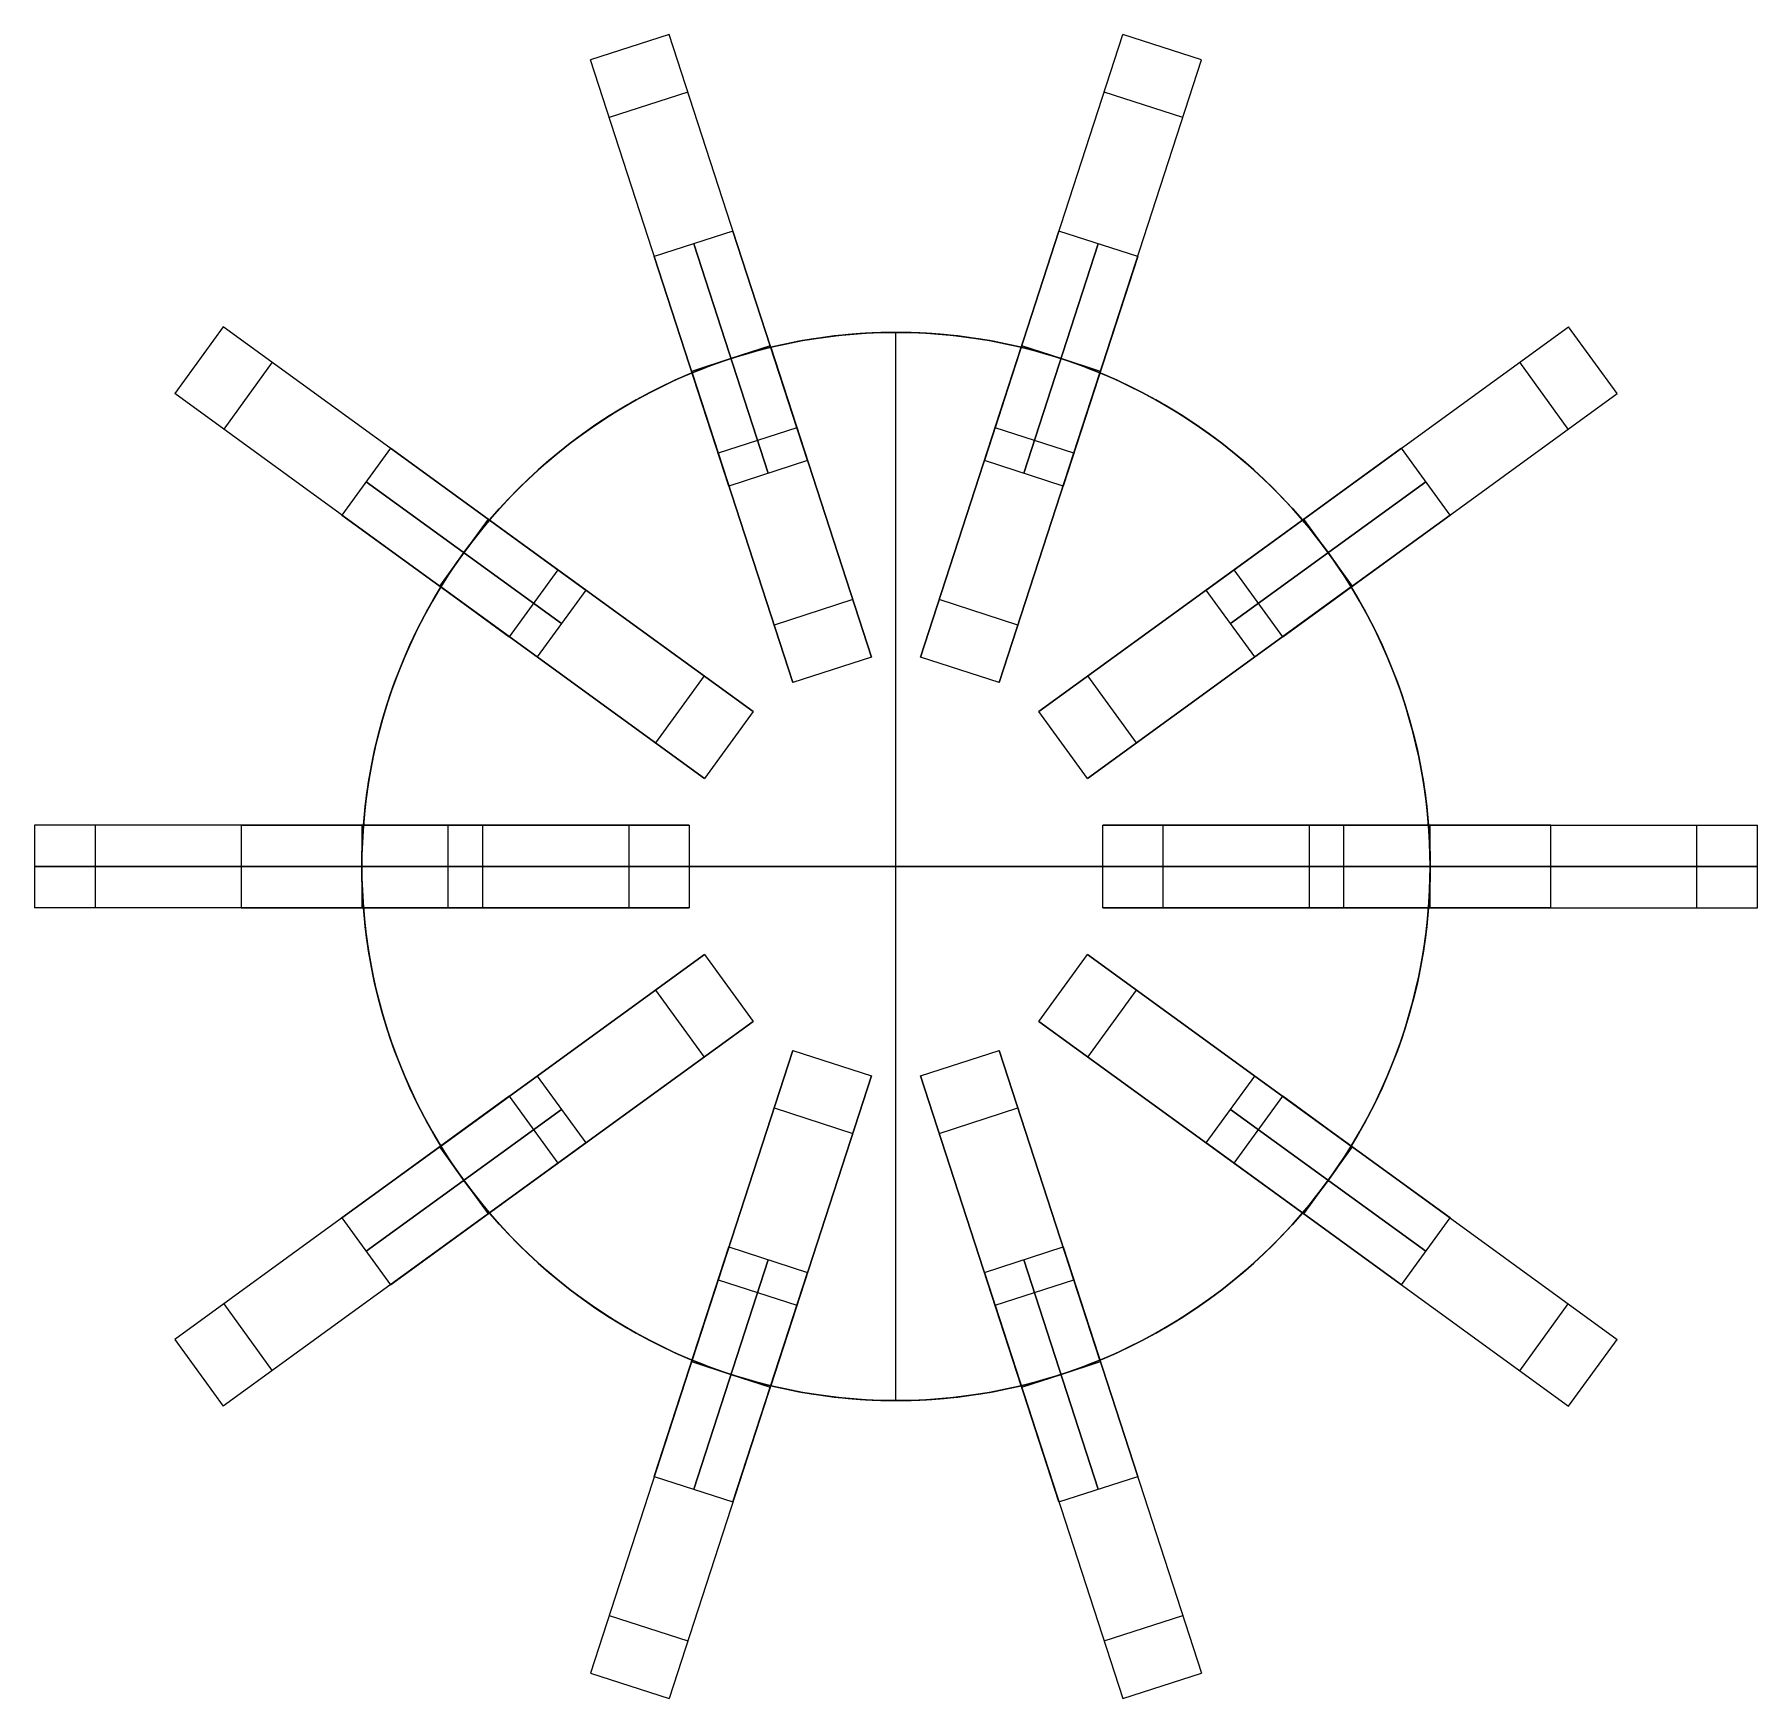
# Model space of a CAD drawing. Header units: centimetres. Extents: x 133.6 to 158.6, y -12.1 to 12.1.
import ezdxf

# ---------------------------------------------------------------- set-up
doc = ezdxf.new("R2010")
doc.units = ezdxf.units.CM
doc.layers.add('Capa 04', color=7, linetype='Continuous')

msp = doc.modelspace()

# ---------------------------------------------------------------- linework, layer by layer
at = {"layer": 'Capa 04'}
for points in [[(142.782, 12.074), (141.641, 11.703)], [(142.782, 12.074), (141.641, 11.703)], [(142.782, 12.074), (141.641, 11.703)], [(144.636, 6.367), (142.782, 12.074)], [(147.512, 6.367), (149.366, 12.074)], [(150.508, 11.703), (149.366, 12.074)], [(150.508, 11.703), (149.366, 12.074)], [(150.508, 11.703), (149.366, 12.074)], [(143.495, 5.996), (141.641, 11.703)], [(148.654, 5.996), (150.508, 11.703)], [(143.054, 11.238), (141.913, 10.867)], [(143.054, 11.238), (141.913, 10.867)], [(150.236, 10.867), (149.095, 11.238)], [(150.236, 10.867), (149.095, 11.238)], [(143.709, 9.22), (142.568, 8.85)], [(143.709, 9.22), (142.568, 8.85)], [(144.22, 5.706), (143.139, 9.035)], [(143.139, 9.035), (144.22, 5.706)], [(144.791, 5.892), (143.709, 9.22)], [(143.709, 9.22), (144.791, 5.892)], [(147.358, 5.892), (148.439, 9.22)], [(148.439, 9.22), (147.358, 5.892)], [(147.928, 5.706), (149.01, 9.035)], [(149.01, 9.035), (147.928, 5.706)], [(149.581, 8.85), (148.439, 9.22)], [(149.581, 8.85), (148.439, 9.22)], [(143.65, 5.521), (142.568, 8.85)], [(142.568, 8.85), (143.65, 5.521)], [(148.499, 5.521), (149.581, 8.85)], [(149.581, 8.85), (148.499, 5.521)], [(136.314, 7.833), (135.609, 6.862)], [(136.314, 7.833), (135.609, 6.862)], [(136.314, 7.833), (135.609, 6.862)], [(141.168, 4.306), (136.314, 7.833)], [(153.824, 0), (153.822, 0.172), (153.817, 0.345), (153.807, 0.52), (153.793, 0.696), (153.775, 0.874), (153.753, 1.052), (153.726, 1.231), (153.695, 1.41), (153.659, 1.59), (153.619, 1.771), (153.575, 1.952), (153.525, 2.132), (153.471, 2.313), (153.412, 2.494), (153.349, 2.673), (153.28, 2.853), (153.207, 3.031), (153.129, 3.209), (153.046, 3.385), (152.959, 3.56), (152.866, 3.733), (152.769, 3.904), (152.667, 4.074), (152.561, 4.241), (152.45, 4.406), (152.335, 4.568), (152.215, 4.728), (152.091, 4.885), (151.963, 5.039), (151.831, 5.189), (151.694, 5.336), (151.554, 5.48), (151.411, 5.62), (151.264, 5.756), (151.113, 5.889), (150.959, 6.017), (150.802, 6.141), (150.643, 6.26), (150.48, 6.376), (150.315, 6.487), (150.148, 6.593), (149.979, 6.695), (149.807, 6.792), (149.634, 6.884), (149.459, 6.972), (149.283, 7.055), (149.106, 7.133), (148.927, 7.206), (148.748, 7.274), (148.568, 7.338), (148.388, 7.397), (148.207, 7.451), (148.026, 7.5), (147.845, 7.545), (147.665, 7.585), (147.485, 7.621), (147.305, 7.652), (147.126, 7.678), (146.948, 7.701), (146.771, 7.719), (146.595, 7.733), (146.42, 7.742), (146.246, 7.748), (146.074, 7.75), (145.902, 7.748), (145.729, 7.742), (145.554, 7.733), (145.378, 7.719), (145.201, 7.701), (145.023, 7.678), (144.844, 7.652), (144.664, 7.621), (144.484, 7.585), (144.303, 7.545), (144.123, 7.5), (143.942, 7.451), (143.761, 7.397), (143.581, 7.338), (143.401, 7.274), (143.222, 7.206), (143.043, 7.133), (142.866, 7.055), (142.69, 6.972), (142.515, 6.884), (142.342, 6.792), (142.17, 6.695), (142.001, 6.593), (141.833, 6.487), (141.669, 6.376), (141.506, 6.26), (141.346, 6.141), (141.19, 6.017), (141.036, 5.889), (140.885, 5.756), (140.738, 5.62), (140.594, 5.48), (140.454, 5.336), (140.318, 5.189), (140.186, 5.039), (140.058, 4.885), (139.934, 4.728), (139.814, 4.568), (139.699, 4.406), (139.588, 4.241), (139.481, 4.074), (139.38, 3.904), (139.283, 3.733), (139.19, 3.56), (139.103, 3.385), (139.02, 3.209), (138.942, 3.031), (138.869, 2.853), (138.8, 2.673), (138.736, 2.494), (138.678, 2.313), (138.624, 2.132), (138.574, 1.952), (138.529, 1.771), (138.489, 1.59), (138.454, 1.41), (138.423, 1.231), (138.396, 1.052), (138.374, 0.874), (138.356, 0.696), (138.342, 0.52), (138.332, 0.345), (138.326, 0.172), (138.324, 0)], [(138.324, 0), (138.326, 0.172), (138.332, 0.345), (138.342, 0.52), (138.356, 0.696), (138.374, 0.874), (138.396, 1.052), (138.423, 1.231), (138.454, 1.41), (138.489, 1.59), (138.529, 1.771), (138.574, 1.952), (138.624, 2.132), (138.678, 2.313), (138.736, 2.494), (138.8, 2.673), (138.869, 2.853), (138.942, 3.031), (139.02, 3.209), (139.103, 3.385), (139.19, 3.56), (139.283, 3.733), (139.38, 3.904), (139.481, 4.074), (139.588, 4.241), (139.699, 4.406), (139.814, 4.568), (139.934, 4.728), (140.058, 4.885), (140.186, 5.039), (140.318, 5.189), (140.454, 5.336), (140.594, 5.48), (140.738, 5.62), (140.885, 5.756), (141.036, 5.889), (141.19, 6.017), (141.346, 6.141), (141.506, 6.26), (141.669, 6.376), (141.833, 6.487), (142.001, 6.593), (142.17, 6.695), (142.342, 6.792), (142.515, 6.884), (142.69, 6.972), (142.866, 7.055), (143.043, 7.133), (143.222, 7.206), (143.401, 7.274), (143.581, 7.338), (143.761, 7.397), (143.942, 7.451), (144.123, 7.5), (144.303, 7.545), (144.484, 7.585), (144.664, 7.621), (144.844, 7.652), (145.023, 7.678), (145.201, 7.701), (145.378, 7.719), (145.554, 7.733), (145.729, 7.742), (145.902, 7.748), (146.074, 7.75), (146.246, 7.748), (146.42, 7.742), (146.595, 7.733), (146.771, 7.719), (146.948, 7.701), (147.126, 7.678), (147.305, 7.652), (147.485, 7.621), (147.665, 7.585), (147.845, 7.545), (148.026, 7.5), (148.207, 7.451), (148.388, 7.397), (148.568, 7.338), (148.748, 7.274), (148.927, 7.206), (149.106, 7.133), (149.283, 7.055), (149.459, 6.972), (149.634, 6.884), (149.807, 6.792), (149.979, 6.695), (150.148, 6.593), (150.315, 6.487), (150.48, 6.376), (150.643, 6.26), (150.802, 6.141), (150.959, 6.017), (151.113, 5.889), (151.264, 5.756), (151.411, 5.62), (151.554, 5.48), (151.694, 5.336), (151.831, 5.189), (151.963, 5.039), (152.091, 4.885), (152.215, 4.728), (152.335, 4.568), (152.45, 4.406), (152.561, 4.241), (152.667, 4.074), (152.769, 3.904), (152.866, 3.733), (152.959, 3.56), (153.046, 3.385), (153.129, 3.209), (153.207, 3.031), (153.28, 2.853), (153.349, 2.673), (153.412, 2.494), (153.471, 2.313), (153.525, 2.132), (153.575, 1.952), (153.619, 1.771), (153.659, 1.59), (153.695, 1.41), (153.726, 1.231), (153.753, 1.052), (153.775, 0.874), (153.793, 0.696), (153.807, 0.52), (153.817, 0.345), (153.822, 0.172), (153.824, 0)], [(146.074, -7.75), (146.074, 7.75)], [(146.074, -7.75), (146.074, 7.75)], [(146.074, -7.75), (146.074, 7.75)], [(150.98, 4.306), (155.834, 7.833)], [(156.54, 6.862), (155.834, 7.833)], [(156.54, 6.862), (155.834, 7.833)], [(156.54, 6.862), (155.834, 7.833)], [(144.25, 7.556), (143.109, 7.185)], [(144.25, 7.556), (143.109, 7.185)], [(144.25, 7.556), (143.109, 7.185)], [(144.25, 7.556), (143.109, 7.185)], [(144.25, 7.556), (143.679, 7.371)], [(144.25, 7.556), (143.679, 7.371)], [(144.25, 7.556), (143.679, 7.371)], [(144.25, 7.556), (143.679, 7.371)], [(143.679, 7.371), (143.824, 7.416), (143.968, 7.458), (144.113, 7.498), (144.257, 7.534)], [(143.679, 7.371), (143.824, 7.416), (143.968, 7.458), (144.113, 7.498), (144.257, 7.534)], [(144.257, 7.534), (144.113, 7.498), (143.968, 7.458), (143.824, 7.416), (143.679, 7.371)], [(144.257, 7.534), (144.113, 7.498), (143.968, 7.458), (143.824, 7.416), (143.679, 7.371)], [(144.25, 7.556), (144.257, 7.534)], [(144.25, 7.556), (144.257, 7.534)], [(144.257, 7.534), (144.25, 7.556)], [(144.257, 7.534), (144.25, 7.556)], [(147.891, 7.534), (147.66, 7.586), (147.429, 7.631), (147.199, 7.668), (146.971, 7.698), (146.744, 7.721), (146.518, 7.737), (146.295, 7.747), (146.074, 7.75), (145.854, 7.747), (145.63, 7.737), (145.405, 7.721), (145.178, 7.698), (144.95, 7.668), (144.72, 7.631), (144.489, 7.586), (144.257, 7.534)], [(147.891, 7.534), (147.66, 7.586), (147.429, 7.631), (147.199, 7.668), (146.971, 7.698), (146.744, 7.721), (146.518, 7.737), (146.295, 7.747), (146.074, 7.75), (145.854, 7.747), (145.63, 7.737), (145.405, 7.721), (145.178, 7.698), (144.95, 7.668), (144.72, 7.631), (144.489, 7.586), (144.257, 7.534)], [(144.257, 7.534), (144.489, 7.586), (144.72, 7.631), (144.95, 7.668), (145.178, 7.698), (145.405, 7.721), (145.63, 7.737), (145.854, 7.747), (146.074, 7.75), (146.295, 7.747), (146.518, 7.737), (146.744, 7.721), (146.971, 7.698), (147.199, 7.668), (147.429, 7.631), (147.66, 7.586), (147.891, 7.534)], [(144.257, 7.534), (144.489, 7.586), (144.72, 7.631), (144.95, 7.668), (145.178, 7.698), (145.405, 7.721), (145.63, 7.737), (145.854, 7.747), (146.074, 7.75), (146.295, 7.747), (146.518, 7.737), (146.744, 7.721), (146.971, 7.698), (147.199, 7.668), (147.429, 7.631), (147.66, 7.586), (147.891, 7.534)], [(145.718, 3.039), (144.257, 7.534)], [(144.636, 6.367), (144.257, 7.534)], [(144.257, 7.534), (144.636, 6.367)], [(144.257, 7.534), (145.718, 3.039)], [(146.074, -7.75), (146.074, 7.75)], [(146.431, 3.039), (147.891, 7.534)], [(147.891, 7.534), (146.431, 3.039)], [(147.512, 6.367), (147.891, 7.534)], [(147.891, 7.534), (147.512, 6.367)], [(147.899, 7.556), (147.891, 7.534)], [(147.899, 7.556), (147.891, 7.534)], [(147.891, 7.534), (147.899, 7.556)], [(147.891, 7.534), (147.899, 7.556)], [(147.891, 7.534), (148.036, 7.498), (148.18, 7.458), (148.325, 7.416), (148.469, 7.371)], [(147.891, 7.534), (148.036, 7.498), (148.18, 7.458), (148.325, 7.416), (148.469, 7.371)], [(148.469, 7.371), (148.325, 7.416), (148.18, 7.458), (148.036, 7.498), (147.891, 7.534)], [(148.469, 7.371), (148.325, 7.416), (148.18, 7.458), (148.036, 7.498), (147.891, 7.534)], [(148.469, 7.371), (147.899, 7.556)], [(148.469, 7.371), (147.899, 7.556)], [(148.469, 7.371), (147.899, 7.556)], [(148.469, 7.371), (147.899, 7.556)], [(149.04, 7.185), (147.899, 7.556)], [(149.04, 7.185), (147.899, 7.556)], [(149.04, 7.185), (147.899, 7.556)], [(149.04, 7.185), (147.899, 7.556)], [(137.025, 7.316), (136.32, 6.345)], [(137.025, 7.316), (136.32, 6.345)], [(143.679, 7.371), (143.109, 7.185)], [(143.679, 7.371), (143.109, 7.185)], [(143.679, 7.371), (143.109, 7.185)], [(143.679, 7.371), (143.109, 7.185)], [(143.116, 7.163), (143.256, 7.219), (143.397, 7.273), (143.538, 7.323), (143.679, 7.371)], [(143.116, 7.163), (143.256, 7.219), (143.397, 7.273), (143.538, 7.323), (143.679, 7.371)], [(143.679, 7.371), (143.538, 7.323), (143.397, 7.273), (143.256, 7.219), (143.116, 7.163)], [(143.679, 7.371), (143.538, 7.323), (143.397, 7.273), (143.256, 7.219), (143.116, 7.163)], [(149.04, 7.185), (148.469, 7.371)], [(149.04, 7.185), (148.469, 7.371)], [(149.04, 7.185), (148.469, 7.371)], [(149.04, 7.185), (148.469, 7.371)], [(148.469, 7.371), (148.611, 7.323), (148.752, 7.273), (148.892, 7.219), (149.033, 7.163)], [(148.469, 7.371), (148.611, 7.323), (148.752, 7.273), (148.892, 7.219), (149.033, 7.163)], [(149.033, 7.163), (148.892, 7.219), (148.752, 7.273), (148.611, 7.323), (148.469, 7.371)], [(149.033, 7.163), (148.892, 7.219), (148.752, 7.273), (148.611, 7.323), (148.469, 7.371)], [(155.829, 6.345), (155.124, 7.316)], [(155.829, 6.345), (155.124, 7.316)], [(143.116, 7.163), (142.911, 7.075), (142.707, 6.98), (142.505, 6.879), (142.305, 6.772), (142.108, 6.658), (141.913, 6.538), (141.721, 6.412), (141.533, 6.28), (141.348, 6.142), (141.167, 5.999), (140.99, 5.849), (140.818, 5.695), (140.65, 5.535), (140.487, 5.37), (140.329, 5.201), (140.176, 5.027)], [(143.116, 7.163), (142.911, 7.075), (142.707, 6.98), (142.505, 6.879), (142.305, 6.772), (142.108, 6.658), (141.913, 6.538), (141.721, 6.412), (141.533, 6.28), (141.348, 6.142), (141.167, 5.999), (140.99, 5.849), (140.818, 5.695), (140.65, 5.535), (140.487, 5.37), (140.329, 5.201), (140.176, 5.027)], [(140.176, 5.027), (140.329, 5.201), (140.487, 5.37), (140.65, 5.535), (140.818, 5.695), (140.99, 5.849), (141.167, 5.999), (141.348, 6.142), (141.533, 6.28), (141.721, 6.412), (141.913, 6.538), (142.108, 6.658), (142.305, 6.772), (142.505, 6.879), (142.707, 6.98), (142.911, 7.075), (143.116, 7.163)], [(140.176, 5.027), (140.329, 5.201), (140.487, 5.37), (140.65, 5.535), (140.818, 5.695), (140.99, 5.849), (141.167, 5.999), (141.348, 6.142), (141.533, 6.28), (141.721, 6.412), (141.913, 6.538), (142.108, 6.658), (142.305, 6.772), (142.505, 6.879), (142.707, 6.98), (142.911, 7.075), (143.116, 7.163)], [(143.109, 7.185), (143.116, 7.163)], [(143.109, 7.185), (143.116, 7.163)], [(143.116, 7.163), (143.109, 7.185)], [(143.116, 7.163), (143.109, 7.185)], [(144.577, 2.668), (143.116, 7.163)], [(143.495, 5.996), (143.116, 7.163)], [(143.116, 7.163), (143.495, 5.996)], [(143.116, 7.163), (144.577, 2.668)], [(147.572, 2.668), (149.033, 7.163)], [(149.033, 7.163), (147.572, 2.668)], [(148.654, 5.996), (149.033, 7.163)], [(149.033, 7.163), (148.654, 5.996)], [(149.04, 7.185), (149.033, 7.163)], [(149.04, 7.185), (149.033, 7.163)], [(149.033, 7.163), (149.04, 7.185)], [(149.033, 7.163), (149.04, 7.185)], [(151.973, 5.027), (151.82, 5.201), (151.662, 5.37), (151.499, 5.535), (151.331, 5.695), (151.158, 5.849), (150.982, 5.999), (150.801, 6.142), (150.616, 6.28), (150.427, 6.412), (150.236, 6.538), (150.041, 6.658), (149.844, 6.772), (149.644, 6.879), (149.442, 6.98), (149.238, 7.075), (149.033, 7.163)], [(151.973, 5.027), (151.82, 5.201), (151.662, 5.37), (151.499, 5.535), (151.331, 5.695), (151.158, 5.849), (150.982, 5.999), (150.801, 6.142), (150.616, 6.28), (150.427, 6.412), (150.236, 6.538), (150.041, 6.658), (149.844, 6.772), (149.644, 6.879), (149.442, 6.98), (149.238, 7.075), (149.033, 7.163)], [(149.033, 7.163), (149.238, 7.075), (149.442, 6.98), (149.644, 6.879), (149.844, 6.772), (150.041, 6.658), (150.236, 6.538), (150.427, 6.412), (150.616, 6.28), (150.801, 6.142), (150.982, 5.999), (151.158, 5.849), (151.331, 5.695), (151.499, 5.535), (151.662, 5.37), (151.82, 5.201), (151.973, 5.027)], [(149.033, 7.163), (149.238, 7.075), (149.442, 6.98), (149.644, 6.879), (149.844, 6.772), (150.041, 6.658), (150.236, 6.538), (150.427, 6.412), (150.616, 6.28), (150.801, 6.142), (150.982, 5.999), (151.158, 5.849), (151.331, 5.695), (151.499, 5.535), (151.662, 5.37), (151.82, 5.201), (151.973, 5.027)], [(140.463, 3.335), (135.609, 6.862)], [(151.686, 3.335), (156.54, 6.862)], [(144.636, 6.367), (143.495, 5.996)], [(144.636, 6.367), (143.495, 5.996)], [(144.636, 6.367), (143.495, 5.996)], [(148.654, 5.996), (147.512, 6.367)], [(148.654, 5.996), (147.512, 6.367)], [(148.654, 5.996), (147.512, 6.367)], [(138.741, 6.069), (138.036, 5.099)], [(138.741, 6.069), (138.036, 5.099)], [(141.573, 4.012), (138.741, 6.069)], [(138.741, 6.069), (141.573, 4.012)], [(150.576, 4.012), (153.407, 6.069)], [(153.407, 6.069), (150.576, 4.012)], [(154.113, 5.099), (153.407, 6.069)], [(154.113, 5.099), (153.407, 6.069)], [(144.791, 5.892), (143.65, 5.521)], [(144.791, 5.892), (143.65, 5.521)], [(148.499, 5.521), (147.358, 5.892)], [(148.499, 5.521), (147.358, 5.892)], [(141.22, 3.527), (138.389, 5.584)], [(138.389, 5.584), (141.22, 3.527)], [(150.928, 3.527), (153.76, 5.584)], [(153.76, 5.584), (150.928, 3.527)], [(140.868, 3.041), (138.036, 5.099)], [(138.036, 5.099), (140.868, 3.041)], [(140.157, 5.041), (139.452, 4.07)], [(140.157, 5.041), (139.452, 4.07)], [(140.157, 5.041), (139.452, 4.07)], [(140.157, 5.041), (139.452, 4.07)], [(140.157, 5.041), (139.804, 4.555)], [(140.157, 5.041), (139.804, 4.555)], [(140.157, 5.041), (139.804, 4.555)], [(140.157, 5.041), (139.804, 4.555)], [(139.804, 4.555), (139.894, 4.676), (139.985, 4.795), (140.08, 4.912), (140.176, 5.027)], [(139.804, 4.555), (139.894, 4.676), (139.985, 4.795), (140.08, 4.912), (140.176, 5.027)], [(140.176, 5.027), (140.08, 4.912), (139.985, 4.795), (139.894, 4.676), (139.804, 4.555)], [(140.176, 5.027), (140.08, 4.912), (139.985, 4.795), (139.894, 4.676), (139.804, 4.555)], [(140.157, 5.041), (140.176, 5.027)], [(140.157, 5.041), (140.176, 5.027)], [(140.176, 5.027), (140.157, 5.041)], [(140.176, 5.027), (140.157, 5.041)], [(144, 2.249), (140.176, 5.027)], [(141.168, 4.306), (140.176, 5.027)], [(140.176, 5.027), (141.168, 4.306)], [(140.176, 5.027), (144, 2.249)], [(148.149, 2.249), (151.973, 5.027)], [(151.973, 5.027), (148.149, 2.249)], [(150.98, 4.306), (151.973, 5.027)], [(151.973, 5.027), (150.98, 4.306)], [(151.281, 3.041), (154.113, 5.099)], [(154.113, 5.099), (151.281, 3.041)], [(151.992, 5.041), (151.973, 5.027)], [(151.992, 5.041), (151.973, 5.027)], [(151.973, 5.027), (151.992, 5.041)], [(151.973, 5.027), (151.992, 5.041)], [(151.973, 5.027), (152.069, 4.912), (152.163, 4.795), (152.255, 4.676), (152.344, 4.555)], [(151.973, 5.027), (152.069, 4.912), (152.163, 4.795), (152.255, 4.676), (152.344, 4.555)], [(152.344, 4.555), (152.255, 4.676), (152.163, 4.795), (152.069, 4.912), (151.973, 5.027)], [(152.344, 4.555), (152.255, 4.676), (152.163, 4.795), (152.069, 4.912), (151.973, 5.027)], [(152.344, 4.555), (151.992, 5.041)], [(152.344, 4.555), (151.992, 5.041)], [(152.344, 4.555), (151.992, 5.041)], [(152.344, 4.555), (151.992, 5.041)], [(152.697, 4.07), (151.992, 5.041)], [(152.697, 4.07), (151.992, 5.041)], [(152.697, 4.07), (151.992, 5.041)], [(152.697, 4.07), (151.992, 5.041)], [(139.804, 4.555), (139.452, 4.07)], [(139.804, 4.555), (139.452, 4.07)], [(139.804, 4.555), (139.452, 4.07)], [(139.804, 4.555), (139.452, 4.07)], [(139.471, 4.056), (139.55, 4.183), (139.632, 4.309), (139.717, 4.433), (139.804, 4.555)], [(139.471, 4.056), (139.55, 4.183), (139.632, 4.309), (139.717, 4.433), (139.804, 4.555)], [(139.804, 4.555), (139.717, 4.433), (139.632, 4.309), (139.55, 4.183), (139.471, 4.056)], [(139.804, 4.555), (139.717, 4.433), (139.632, 4.309), (139.55, 4.183), (139.471, 4.056)], [(152.697, 4.07), (152.344, 4.555)], [(152.697, 4.07), (152.344, 4.555)], [(152.697, 4.07), (152.344, 4.555)], [(152.697, 4.07), (152.344, 4.555)], [(152.344, 4.555), (152.432, 4.433), (152.516, 4.309), (152.599, 4.183), (152.678, 4.056)], [(152.344, 4.555), (152.432, 4.433), (152.516, 4.309), (152.599, 4.183), (152.678, 4.056)], [(152.678, 4.056), (152.599, 4.183), (152.516, 4.309), (152.432, 4.433), (152.344, 4.555)], [(152.678, 4.056), (152.599, 4.183), (152.516, 4.309), (152.432, 4.433), (152.344, 4.555)], [(141.168, 4.306), (140.463, 3.335)], [(141.168, 4.306), (140.463, 3.335)], [(141.168, 4.306), (140.463, 3.335)], [(151.686, 3.335), (150.98, 4.306)], [(151.686, 3.335), (150.98, 4.306)], [(151.686, 3.335), (150.98, 4.306)], [(138.348, 0.6), (138.367, 0.815), (138.393, 1.031), (138.426, 1.248), (138.464, 1.467), (138.51, 1.686), (138.562, 1.906), (138.621, 2.125), (138.688, 2.345), (138.761, 2.564), (138.841, 2.782), (138.928, 2.999), (139.023, 3.215), (139.124, 3.429), (139.233, 3.641), (139.348, 3.85), (139.471, 4.056)], [(138.348, 0.6), (138.367, 0.815), (138.393, 1.031), (138.426, 1.248), (138.464, 1.467), (138.51, 1.686), (138.562, 1.906), (138.621, 2.125), (138.688, 2.345), (138.761, 2.564), (138.841, 2.782), (138.928, 2.999), (139.023, 3.215), (139.124, 3.429), (139.233, 3.641), (139.348, 3.85), (139.471, 4.056)], [(139.471, 4.056), (139.348, 3.85), (139.233, 3.641), (139.124, 3.429), (139.023, 3.215), (138.928, 2.999), (138.841, 2.782), (138.761, 2.564), (138.688, 2.345), (138.621, 2.125), (138.562, 1.906), (138.51, 1.686), (138.464, 1.467), (138.426, 1.248), (138.393, 1.031), (138.367, 0.815), (138.348, 0.6)], [(139.471, 4.056), (139.348, 3.85), (139.233, 3.641), (139.124, 3.429), (139.023, 3.215), (138.928, 2.999), (138.841, 2.782), (138.761, 2.564), (138.688, 2.345), (138.621, 2.125), (138.562, 1.906), (138.51, 1.686), (138.464, 1.467), (138.426, 1.248), (138.393, 1.031), (138.367, 0.815), (138.348, 0.6)], [(139.452, 4.07), (139.471, 4.056)], [(139.452, 4.07), (139.471, 4.056)], [(139.471, 4.056), (139.452, 4.07)], [(139.471, 4.056), (139.452, 4.07)], [(143.295, 1.278), (139.471, 4.056)], [(140.463, 3.335), (139.471, 4.056)], [(139.471, 4.056), (140.463, 3.335)], [(139.471, 4.056), (143.295, 1.278)], [(141.573, 4.012), (140.868, 3.041)], [(141.573, 4.012), (140.868, 3.041)], [(148.854, 1.278), (152.678, 4.056)], [(152.678, 4.056), (148.854, 1.278)], [(151.281, 3.041), (150.576, 4.012)], [(151.281, 3.041), (150.576, 4.012)], [(151.686, 3.335), (152.678, 4.056)], [(152.678, 4.056), (151.686, 3.335)], [(152.697, 4.07), (152.678, 4.056)], [(152.697, 4.07), (152.678, 4.056)], [(152.678, 4.056), (152.697, 4.07)], [(152.678, 4.056), (152.697, 4.07)], [(153.801, 0.6), (153.781, 0.815), (153.755, 1.031), (153.723, 1.248), (153.684, 1.467), (153.639, 1.686), (153.586, 1.906), (153.527, 2.125), (153.461, 2.345), (153.388, 2.564), (153.308, 2.782), (153.22, 2.999), (153.126, 3.215), (153.025, 3.429), (152.916, 3.641), (152.801, 3.85), (152.678, 4.056)], [(153.801, 0.6), (153.781, 0.815), (153.755, 1.031), (153.723, 1.248), (153.684, 1.467), (153.639, 1.686), (153.586, 1.906), (153.527, 2.125), (153.461, 2.345), (153.388, 2.564), (153.308, 2.782), (153.22, 2.999), (153.126, 3.215), (153.025, 3.429), (152.916, 3.641), (152.801, 3.85), (152.678, 4.056)], [(152.678, 4.056), (152.801, 3.85), (152.916, 3.641), (153.025, 3.429), (153.126, 3.215), (153.22, 2.999), (153.308, 2.782), (153.388, 2.564), (153.461, 2.345), (153.527, 2.125), (153.586, 1.906), (153.639, 1.686), (153.684, 1.467), (153.723, 1.248), (153.755, 1.031), (153.781, 0.815), (153.801, 0.6)], [(152.678, 4.056), (152.801, 3.85), (152.916, 3.641), (153.025, 3.429), (153.126, 3.215), (153.22, 2.999), (153.308, 2.782), (153.388, 2.564), (153.461, 2.345), (153.527, 2.125), (153.586, 1.906), (153.639, 1.686), (153.684, 1.467), (153.723, 1.248), (153.755, 1.031), (153.781, 0.815), (153.801, 0.6)], [(145.446, 3.874), (144.305, 3.503)], [(145.446, 3.874), (144.305, 3.503)], [(147.844, 3.503), (146.702, 3.874)], [(147.844, 3.503), (146.702, 3.874)], [(145.718, 3.039), (144.577, 2.668)], [(145.718, 3.039), (144.577, 2.668)], [(145.718, 3.039), (144.577, 2.668)], [(145.718, 3.039), (144.577, 2.668)], [(145.718, 3.039), (144.577, 2.668)], [(145.718, 3.039), (144.577, 2.668)], [(147.572, 2.668), (146.431, 3.039)], [(147.572, 2.668), (146.431, 3.039)], [(147.572, 2.668), (146.431, 3.039)], [(147.572, 2.668), (146.431, 3.039)], [(147.572, 2.668), (146.431, 3.039)], [(147.572, 2.668), (146.431, 3.039)], [(143.289, 2.765), (142.584, 1.794)], [(143.289, 2.765), (142.584, 1.794)], [(149.565, 1.794), (148.86, 2.765)], [(149.565, 1.794), (148.86, 2.765)], [(144, 2.249), (143.295, 1.278)], [(144, 2.249), (143.295, 1.278)], [(144, 2.249), (143.295, 1.278)], [(144, 2.249), (143.295, 1.278)], [(144, 2.249), (143.295, 1.278)], [(144, 2.249), (143.295, 1.278)], [(148.854, 1.278), (148.149, 2.249)], [(148.854, 1.278), (148.149, 2.249)], [(148.854, 1.278), (148.149, 2.249)], [(148.854, 1.278), (148.149, 2.249)], [(148.854, 1.278), (148.149, 2.249)], [(148.854, 1.278), (148.149, 2.249)], [(133.574, 0.6), (133.574, -0.6)], [(133.574, 0.6), (133.574, -0.6)], [(133.574, 0.6), (133.574, -0.6)], [(139.574, 0.6), (133.574, 0.6)], [(134.453, 0.6), (134.453, -0.6)], [(134.453, 0.6), (134.453, -0.6)], [(140.074, 0.6), (136.574, 0.6)], [(136.574, 0.6), (136.574, -0.6)], [(136.574, 0.6), (136.574, -0.6)], [(136.574, 0.6), (140.074, 0.6)], [(138.324, 0.6), (138.324, 0)], [(138.324, 0.6), (138.324, 0)], [(138.324, 0.6), (138.348, 0.6)], [(138.324, 0.6), (138.324, 0)], [(138.324, 0.6), (138.324, 0)], [(138.324, 0.6), (138.348, 0.6)], [(138.348, 0.6), (138.324, 0.6)], [(138.348, 0.6), (138.337, 0.448), (138.33, 0.298), (138.326, 0.148), (138.324, 0)], [(138.348, 0.6), (138.337, 0.448), (138.33, 0.298), (138.326, 0.148), (138.324, 0)], [(138.324, 0), (138.326, 0.148), (138.33, 0.298), (138.337, 0.448), (138.348, 0.6)], [(138.324, 0), (138.326, 0.148), (138.33, 0.298), (138.337, 0.448), (138.348, 0.6)], [(138.348, 0.6), (138.324, 0.6)], [(138.324, 0.6), (138.324, 0)], [(138.324, 0.6), (138.324, -0.6)], [(138.324, 0.6), (138.324, -0.6)], [(138.324, 0.6), (138.324, 0)], [(143.074, 0.6), (138.348, 0.6)], [(139.574, 0.6), (138.348, 0.6)], [(138.348, 0.6), (143.074, 0.6)], [(138.348, 0.6), (139.574, 0.6)], [(139.574, 0.6), (139.574, -0.6)], [(139.574, 0.6), (139.574, -0.6)], [(139.574, 0.6), (139.574, -0.6)], [(140.074, 0.6), (140.074, -0.6)], [(140.074, 0.6), (140.074, -0.6)], [(142.196, 0.6), (142.196, -0.6)], [(142.196, 0.6), (142.196, -0.6)], [(143.074, 0.6), (143.074, -0.6)], [(143.074, 0.6), (143.074, -0.6)], [(143.074, 0.6), (143.074, -0.6)], [(143.074, 0.6), (143.074, -0.6)], [(143.074, 0.6), (143.074, -0.6)], [(143.074, 0.6), (143.074, -0.6)], [(149.074, -0.6), (149.074, 0.6)], [(149.074, -0.6), (149.074, 0.6)], [(149.074, 0.6), (153.801, 0.6)], [(149.074, -0.6), (149.074, 0.6)], [(149.074, -0.6), (149.074, 0.6)], [(153.801, 0.6), (149.074, 0.6)], [(149.074, -0.6), (149.074, 0.6)], [(149.074, -0.6), (149.074, 0.6)], [(149.953, -0.6), (149.953, 0.6)], [(149.953, -0.6), (149.953, 0.6)], [(152.074, -0.6), (152.074, 0.6)], [(152.074, 0.6), (155.574, 0.6)], [(152.074, -0.6), (152.074, 0.6)], [(155.574, 0.6), (152.074, 0.6)], [(152.574, -0.6), (152.574, 0.6)], [(152.574, -0.6), (152.574, 0.6)], [(152.574, 0.6), (153.801, 0.6)], [(153.801, 0.6), (152.574, 0.6)], [(152.574, -0.6), (152.574, 0.6)], [(152.574, 0.6), (158.574, 0.6)], [(153.824, 0.6), (153.801, 0.6)], [(153.824, 0.6), (153.801, 0.6)], [(153.801, 0.6), (153.824, 0.6)], [(153.801, 0.6), (153.824, 0.6)], [(153.801, 0.6), (153.811, 0.448), (153.819, 0.298), (153.823, 0.148), (153.824, 0)], [(153.801, 0.6), (153.811, 0.448), (153.819, 0.298), (153.823, 0.148), (153.824, 0)], [(153.824, 0), (153.823, 0.148), (153.819, 0.298), (153.811, 0.448), (153.801, 0.6)], [(153.824, 0), (153.823, 0.148), (153.819, 0.298), (153.811, 0.448), (153.801, 0.6)], [(153.824, 0), (153.824, 0.6)], [(153.824, 0), (153.824, 0.6)], [(153.824, 0), (153.824, 0.6)], [(153.824, 0), (153.824, 0.6)], [(153.824, 0), (153.824, 0.6)], [(153.824, -0.6), (153.824, 0.6)], [(153.824, -0.6), (153.824, 0.6)], [(153.824, 0), (153.824, 0.6)], [(155.574, -0.6), (155.574, 0.6)], [(155.574, -0.6), (155.574, 0.6)], [(157.696, -0.6), (157.696, 0.6)], [(157.696, -0.6), (157.696, 0.6)], [(158.574, -0.6), (158.574, 0.6)], [(158.574, -0.6), (158.574, 0.6)], [(158.574, -0.6), (158.574, 0.6)], [(140.074, 0), (136.574, 0)], [(136.574, 0), (140.074, 0)], [(138.324, 0), (138.326, -0.148), (138.33, -0.298), (138.337, -0.448), (138.348, -0.6)], [(138.324, 0), (138.326, -0.148), (138.33, -0.298), (138.337, -0.448), (138.348, -0.6)], [(138.324, 0), (138.324, -0.6)], [(138.324, 0), (138.324, -0.6)], [(138.324, 0), (138.324, -0.6)], [(138.324, 0), (138.324, -0.6)], [(138.348, -0.6), (138.337, -0.448), (138.33, -0.298), (138.326, -0.148), (138.324, 0)], [(138.348, -0.6), (138.337, -0.448), (138.33, -0.298), (138.326, -0.148), (138.324, 0)], [(138.324, 0), (138.324, -0.6)], [(153.824, 0), (153.822, -0.172), (153.817, -0.345), (153.807, -0.52), (153.793, -0.696), (153.775, -0.874), (153.753, -1.052), (153.726, -1.231), (153.695, -1.41), (153.659, -1.59), (153.619, -1.771), (153.575, -1.952), (153.525, -2.132), (153.471, -2.313), (153.412, -2.494), (153.349, -2.673), (153.28, -2.853), (153.207, -3.031), (153.129, -3.209), (153.046, -3.385), (152.959, -3.56), (152.866, -3.733), (152.769, -3.904), (152.667, -4.074), (152.561, -4.241), (152.45, -4.406), (152.335, -4.568), (152.215, -4.728), (152.091, -4.885), (151.963, -5.039), (151.831, -5.189), (151.694, -5.336), (151.554, -5.48), (151.411, -5.62), (151.264, -5.756), (151.113, -5.889), (150.959, -6.017), (150.802, -6.141), (150.643, -6.26), (150.48, -6.376), (150.315, -6.487), (150.148, -6.593), (149.979, -6.695), (149.807, -6.792), (149.634, -6.884), (149.459, -6.972), (149.283, -7.055), (149.106, -7.133), (148.927, -7.206), (148.748, -7.274), (148.568, -7.338), (148.388, -7.397), (148.207, -7.451), (148.026, -7.5), (147.845, -7.545), (147.665, -7.585), (147.485, -7.621), (147.305, -7.652), (147.126, -7.678), (146.948, -7.701), (146.771, -7.719), (146.595, -7.733), (146.42, -7.742), (146.246, -7.748), (146.074, -7.75), (145.902, -7.748), (145.729, -7.742), (145.554, -7.733), (145.378, -7.719), (145.201, -7.701), (145.023, -7.678), (144.844, -7.652), (144.664, -7.621), (144.484, -7.585), (144.303, -7.545), (144.123, -7.5), (143.942, -7.451), (143.761, -7.397), (143.581, -7.338), (143.401, -7.274), (143.222, -7.206), (143.043, -7.133), (142.866, -7.055), (142.69, -6.972), (142.515, -6.884), (142.342, -6.792), (142.17, -6.695), (142.001, -6.593), (141.833, -6.487), (141.669, -6.376), (141.506, -6.26), (141.346, -6.141), (141.19, -6.017), (141.036, -5.889), (140.885, -5.756), (140.738, -5.62), (140.594, -5.48), (140.454, -5.336), (140.318, -5.189), (140.186, -5.039), (140.058, -4.885), (139.934, -4.728), (139.814, -4.568), (139.699, -4.406), (139.588, -4.241), (139.481, -4.074), (139.38, -3.904), (139.283, -3.733), (139.19, -3.56), (139.103, -3.385), (139.02, -3.209), (138.942, -3.031), (138.869, -2.853), (138.8, -2.673), (138.736, -2.494), (138.678, -2.313), (138.624, -2.132), (138.574, -1.952), (138.529, -1.771), (138.489, -1.59), (138.454, -1.41), (138.423, -1.231), (138.396, -1.052), (138.374, -0.874), (138.356, -0.696), (138.342, -0.52), (138.332, -0.345), (138.326, -0.172), (138.324, 0)], [(138.324, 0), (138.324, -0.6)], [(138.324, 0), (138.326, -0.172), (138.332, -0.345), (138.342, -0.52), (138.356, -0.696), (138.374, -0.874), (138.396, -1.052), (138.423, -1.231), (138.454, -1.41), (138.489, -1.59), (138.529, -1.771), (138.574, -1.952), (138.624, -2.132), (138.678, -2.313), (138.736, -2.494), (138.8, -2.673), (138.869, -2.853), (138.942, -3.031), (139.02, -3.209), (139.103, -3.385), (139.19, -3.56), (139.283, -3.733), (139.38, -3.904), (139.481, -4.074), (139.588, -4.241), (139.699, -4.406), (139.814, -4.568), (139.934, -4.728), (140.058, -4.885), (140.186, -5.039), (140.318, -5.189), (140.454, -5.336), (140.594, -5.48), (140.738, -5.62), (140.885, -5.756), (141.036, -5.889), (141.19, -6.017), (141.346, -6.141), (141.506, -6.26), (141.669, -6.376), (141.833, -6.487), (142.001, -6.593), (142.17, -6.695), (142.342, -6.792), (142.515, -6.884), (142.69, -6.972), (142.866, -7.055), (143.043, -7.133), (143.222, -7.206), (143.401, -7.274), (143.581, -7.338), (143.761, -7.397), (143.942, -7.451), (144.123, -7.5), (144.303, -7.545), (144.484, -7.585), (144.664, -7.621), (144.844, -7.652), (145.023, -7.678), (145.201, -7.701), (145.378, -7.719), (145.554, -7.733), (145.729, -7.742), (145.902, -7.748), (146.074, -7.75), (146.246, -7.748), (146.42, -7.742), (146.595, -7.733), (146.771, -7.719), (146.948, -7.701), (147.126, -7.678), (147.305, -7.652), (147.485, -7.621), (147.665, -7.585), (147.845, -7.545), (148.026, -7.5), (148.207, -7.451), (148.388, -7.397), (148.568, -7.338), (148.748, -7.274), (148.927, -7.206), (149.106, -7.133), (149.283, -7.055), (149.459, -6.972), (149.634, -6.884), (149.807, -6.792), (149.979, -6.695), (150.148, -6.593), (150.315, -6.487), (150.48, -6.376), (150.643, -6.26), (150.802, -6.141), (150.959, -6.017), (151.113, -5.889), (151.264, -5.756), (151.411, -5.62), (151.554, -5.48), (151.694, -5.336), (151.831, -5.189), (151.963, -5.039), (152.091, -4.885), (152.215, -4.728), (152.335, -4.568), (152.45, -4.406), (152.561, -4.241), (152.667, -4.074), (152.769, -3.904), (152.866, -3.733), (152.959, -3.56), (153.046, -3.385), (153.129, -3.209), (153.207, -3.031), (153.28, -2.853), (153.349, -2.673), (153.412, -2.494), (153.471, -2.313), (153.525, -2.132), (153.575, -1.952), (153.619, -1.771), (153.659, -1.59), (153.695, -1.41), (153.726, -1.231), (153.753, -1.052), (153.775, -0.874), (153.793, -0.696), (153.807, -0.52), (153.817, -0.345), (153.822, -0.172), (153.824, 0)], [(139.574, 0), (152.574, 0)], [(152.574, 0), (139.574, 0)], [(143.074, 0), (149.074, 0)], [(149.074, 0), (143.074, 0)], [(152.074, 0), (155.574, 0)], [(155.574, 0), (152.074, 0)], [(153.801, -0.6), (153.811, -0.448), (153.819, -0.298), (153.823, -0.148), (153.824, 0)], [(153.824, -0.6), (153.824, 0)], [(153.824, 0), (153.823, -0.148), (153.819, -0.298), (153.811, -0.448), (153.801, -0.6)], [(153.824, 0), (153.823, -0.148), (153.819, -0.298), (153.811, -0.448), (153.801, -0.6)], [(153.801, -0.6), (153.811, -0.448), (153.819, -0.298), (153.823, -0.148), (153.824, 0)], [(153.824, -0.6), (153.824, 0)], [(153.824, -0.6), (153.824, 0)], [(153.824, -0.6), (153.824, 0)], [(153.824, -0.6), (153.824, 0)], [(153.824, -0.6), (153.824, 0)], [(139.574, -0.6), (133.574, -0.6)], [(140.074, -0.6), (136.574, -0.6)], [(136.574, -0.6), (140.074, -0.6)], [(138.324, -0.6), (138.348, -0.6)], [(138.324, -0.6), (138.348, -0.6)], [(138.348, -0.6), (138.324, -0.6)], [(138.348, -0.6), (138.324, -0.6)], [(143.074, -0.6), (138.348, -0.6)], [(139.574, -0.6), (138.348, -0.6)], [(138.348, -0.6), (143.074, -0.6)], [(138.348, -0.6), (138.367, -0.815), (138.393, -1.031), (138.426, -1.248), (138.464, -1.467), (138.51, -1.686), (138.562, -1.906), (138.621, -2.125), (138.688, -2.345), (138.761, -2.564), (138.841, -2.782), (138.928, -2.999), (139.023, -3.215), (139.124, -3.429), (139.233, -3.641), (139.348, -3.85), (139.471, -4.056)], [(138.348, -0.6), (138.367, -0.815), (138.393, -1.031), (138.426, -1.248), (138.464, -1.467), (138.51, -1.686), (138.562, -1.906), (138.621, -2.125), (138.688, -2.345), (138.761, -2.564), (138.841, -2.782), (138.928, -2.999), (139.023, -3.215), (139.124, -3.429), (139.233, -3.641), (139.348, -3.85), (139.471, -4.056)], [(138.348, -0.6), (139.574, -0.6)], [(139.471, -4.056), (139.348, -3.85), (139.233, -3.641), (139.124, -3.429), (139.023, -3.215), (138.928, -2.999), (138.841, -2.782), (138.761, -2.564), (138.688, -2.345), (138.621, -2.125), (138.562, -1.906), (138.51, -1.686), (138.464, -1.467), (138.426, -1.248), (138.393, -1.031), (138.367, -0.815), (138.348, -0.6)], [(139.471, -4.056), (139.348, -3.85), (139.233, -3.641), (139.124, -3.429), (139.023, -3.215), (138.928, -2.999), (138.841, -2.782), (138.761, -2.564), (138.688, -2.345), (138.621, -2.125), (138.562, -1.906), (138.51, -1.686), (138.464, -1.467), (138.426, -1.248), (138.393, -1.031), (138.367, -0.815), (138.348, -0.6)], [(149.074, -0.6), (153.801, -0.6)], [(153.801, -0.6), (149.074, -0.6)], [(152.074, -0.6), (155.574, -0.6)], [(155.574, -0.6), (152.074, -0.6)], [(152.574, -0.6), (153.801, -0.6)], [(153.801, -0.6), (152.574, -0.6)], [(152.574, -0.6), (158.574, -0.6)], [(152.678, -4.056), (152.801, -3.85), (152.916, -3.641), (153.025, -3.429), (153.126, -3.215), (153.22, -2.999), (153.308, -2.782), (153.388, -2.564), (153.461, -2.345), (153.527, -2.125), (153.586, -1.906), (153.639, -1.686), (153.684, -1.467), (153.723, -1.248), (153.755, -1.031), (153.781, -0.815), (153.801, -0.6)], [(152.678, -4.056), (152.801, -3.85), (152.916, -3.641), (153.025, -3.429), (153.126, -3.215), (153.22, -2.999), (153.308, -2.782), (153.388, -2.564), (153.461, -2.345), (153.527, -2.125), (153.586, -1.906), (153.639, -1.686), (153.684, -1.467), (153.723, -1.248), (153.755, -1.031), (153.781, -0.815), (153.801, -0.6)], [(153.801, -0.6), (153.781, -0.815), (153.755, -1.031), (153.723, -1.248), (153.684, -1.467), (153.639, -1.686), (153.586, -1.906), (153.527, -2.125), (153.461, -2.345), (153.388, -2.564), (153.308, -2.782), (153.22, -2.999), (153.126, -3.215), (153.025, -3.429), (152.916, -3.641), (152.801, -3.85), (152.678, -4.056)], [(153.801, -0.6), (153.781, -0.815), (153.755, -1.031), (153.723, -1.248), (153.684, -1.467), (153.639, -1.686), (153.586, -1.906), (153.527, -2.125), (153.461, -2.345), (153.388, -2.564), (153.308, -2.782), (153.22, -2.999), (153.126, -3.215), (153.025, -3.429), (152.916, -3.641), (152.801, -3.85), (152.678, -4.056)], [(153.824, -0.6), (153.801, -0.6)], [(153.824, -0.6), (153.801, -0.6)], [(153.801, -0.6), (153.824, -0.6)], [(153.801, -0.6), (153.824, -0.6)], [(143.295, -1.278), (139.471, -4.056)], [(139.471, -4.056), (143.295, -1.278)], [(143.295, -1.278), (144, -2.249)], [(143.295, -1.278), (144, -2.249)], [(143.295, -1.278), (144, -2.249)], [(143.295, -1.278), (144, -2.249)], [(143.295, -1.278), (144, -2.249)], [(143.295, -1.278), (144, -2.249)], [(148.149, -2.249), (148.854, -1.278)], [(148.149, -2.249), (148.854, -1.278)], [(148.149, -2.249), (148.854, -1.278)], [(148.149, -2.249), (148.854, -1.278)], [(148.149, -2.249), (148.854, -1.278)], [(148.149, -2.249), (148.854, -1.278)], [(148.854, -1.278), (152.678, -4.056)], [(152.678, -4.056), (148.854, -1.278)], [(142.584, -1.794), (143.289, -2.765)], [(142.584, -1.794), (143.289, -2.765)], [(148.86, -2.765), (149.565, -1.794)], [(148.86, -2.765), (149.565, -1.794)], [(144, -2.249), (140.176, -5.027)], [(140.176, -5.027), (144, -2.249)], [(148.149, -2.249), (151.973, -5.027)], [(151.973, -5.027), (148.149, -2.249)], [(144.577, -2.668), (143.116, -7.163)], [(143.116, -7.163), (144.577, -2.668)], [(144.577, -2.668), (145.718, -3.039)], [(144.577, -2.668), (145.718, -3.039)], [(144.577, -2.668), (145.718, -3.039)], [(144.577, -2.668), (145.718, -3.039)], [(144.577, -2.668), (145.718, -3.039)], [(144.577, -2.668), (145.718, -3.039)], [(146.431, -3.039), (147.572, -2.668)], [(146.431, -3.039), (147.572, -2.668)], [(146.431, -3.039), (147.572, -2.668)], [(146.431, -3.039), (147.572, -2.668)], [(146.431, -3.039), (147.572, -2.668)], [(146.431, -3.039), (147.572, -2.668)], [(147.572, -2.668), (149.033, -7.163)], [(149.033, -7.163), (147.572, -2.668)], [(140.868, -3.041), (138.036, -5.099)], [(138.036, -5.099), (140.868, -3.041)], [(140.868, -3.041), (141.573, -4.012)], [(140.868, -3.041), (141.573, -4.012)], [(145.718, -3.039), (144.257, -7.534)], [(144.257, -7.534), (145.718, -3.039)], [(146.431, -3.039), (147.891, -7.534)], [(147.891, -7.534), (146.431, -3.039)], [(150.576, -4.012), (151.281, -3.041)], [(150.576, -4.012), (151.281, -3.041)], [(151.281, -3.041), (154.113, -5.099)], [(154.113, -5.099), (151.281, -3.041)], [(140.463, -3.335), (135.609, -6.862)], [(140.463, -3.335), (139.471, -4.056)], [(139.471, -4.056), (140.463, -3.335)], [(140.463, -3.335), (141.168, -4.306)], [(140.463, -3.335), (141.168, -4.306)], [(140.463, -3.335), (141.168, -4.306)], [(150.98, -4.306), (151.686, -3.335)], [(150.98, -4.306), (151.686, -3.335)], [(150.98, -4.306), (151.686, -3.335)], [(151.686, -3.335), (152.678, -4.056)], [(152.678, -4.056), (151.686, -3.335)], [(151.686, -3.335), (156.54, -6.862)], [(141.22, -3.527), (138.389, -5.584)], [(138.389, -5.584), (141.22, -3.527)], [(144.305, -3.503), (145.446, -3.874)], [(144.305, -3.503), (145.446, -3.874)], [(146.702, -3.874), (147.844, -3.503)], [(146.702, -3.874), (147.844, -3.503)], [(150.928, -3.527), (153.76, -5.584)], [(153.76, -5.584), (150.928, -3.527)], [(141.573, -4.012), (138.741, -6.069)], [(138.741, -6.069), (141.573, -4.012)], [(139.452, -4.07), (139.471, -4.056)], [(139.452, -4.07), (139.471, -4.056)], [(139.471, -4.056), (139.452, -4.07)], [(139.471, -4.056), (139.452, -4.07)], [(139.452, -4.07), (139.804, -4.555)], [(139.452, -4.07), (139.804, -4.555)], [(139.452, -4.07), (139.804, -4.555)], [(139.452, -4.07), (139.804, -4.555)], [(139.452, -4.07), (140.157, -5.041)], [(139.452, -4.07), (140.157, -5.041)], [(139.452, -4.07), (140.157, -5.041)], [(139.452, -4.07), (140.157, -5.041)], [(139.471, -4.056), (139.55, -4.183), (139.632, -4.309), (139.717, -4.433), (139.804, -4.555)], [(139.471, -4.056), (139.55, -4.183), (139.632, -4.309), (139.717, -4.433), (139.804, -4.555)], [(139.804, -4.555), (139.717, -4.433), (139.632, -4.309), (139.55, -4.183), (139.471, -4.056)], [(139.804, -4.555), (139.717, -4.433), (139.632, -4.309), (139.55, -4.183), (139.471, -4.056)], [(150.576, -4.012), (153.407, -6.069)], [(153.407, -6.069), (150.576, -4.012)], [(151.992, -5.041), (152.697, -4.07)], [(151.992, -5.041), (152.697, -4.07)], [(151.992, -5.041), (152.697, -4.07)], [(151.992, -5.041), (152.697, -4.07)], [(152.678, -4.056), (152.599, -4.183), (152.516, -4.309), (152.432, -4.433), (152.344, -4.555)], [(152.678, -4.056), (152.599, -4.183), (152.516, -4.309), (152.432, -4.433), (152.344, -4.555)], [(152.344, -4.555), (152.432, -4.433), (152.516, -4.309), (152.599, -4.183), (152.678, -4.056)], [(152.344, -4.555), (152.432, -4.433), (152.516, -4.309), (152.599, -4.183), (152.678, -4.056)], [(152.344, -4.555), (152.697, -4.07)], [(152.344, -4.555), (152.697, -4.07)], [(152.344, -4.555), (152.697, -4.07)], [(152.344, -4.555), (152.697, -4.07)], [(152.697, -4.07), (152.678, -4.056)], [(152.697, -4.07), (152.678, -4.056)], [(152.678, -4.056), (152.697, -4.07)], [(152.678, -4.056), (152.697, -4.07)], [(141.168, -4.306), (136.314, -7.833)], [(141.168, -4.306), (140.176, -5.027)], [(140.176, -5.027), (141.168, -4.306)], [(150.98, -4.306), (151.973, -5.027)], [(151.973, -5.027), (150.98, -4.306)], [(150.98, -4.306), (155.834, -7.833)], [(139.804, -4.555), (140.157, -5.041)], [(139.804, -4.555), (140.157, -5.041)], [(139.804, -4.555), (140.157, -5.041)], [(139.804, -4.555), (140.157, -5.041)], [(139.804, -4.555), (139.894, -4.676), (139.985, -4.795), (140.08, -4.912), (140.176, -5.027)], [(139.804, -4.555), (139.894, -4.676), (139.985, -4.795), (140.08, -4.912), (140.176, -5.027)], [(140.176, -5.027), (140.08, -4.912), (139.985, -4.795), (139.894, -4.676), (139.804, -4.555)], [(140.176, -5.027), (140.08, -4.912), (139.985, -4.795), (139.894, -4.676), (139.804, -4.555)], [(152.344, -4.555), (152.255, -4.676), (152.163, -4.795), (152.069, -4.912), (151.973, -5.027)], [(152.344, -4.555), (152.255, -4.676), (152.163, -4.795), (152.069, -4.912), (151.973, -5.027)], [(151.973, -5.027), (152.069, -4.912), (152.163, -4.795), (152.255, -4.676), (152.344, -4.555)], [(151.973, -5.027), (152.069, -4.912), (152.163, -4.795), (152.255, -4.676), (152.344, -4.555)], [(151.992, -5.041), (152.344, -4.555)], [(151.992, -5.041), (152.344, -4.555)], [(151.992, -5.041), (152.344, -4.555)], [(151.992, -5.041), (152.344, -4.555)], [(138.036, -5.099), (138.741, -6.069)], [(138.036, -5.099), (138.741, -6.069)], [(140.157, -5.041), (140.176, -5.027)], [(140.157, -5.041), (140.176, -5.027)], [(140.176, -5.027), (140.157, -5.041)], [(140.176, -5.027), (140.157, -5.041)], [(140.176, -5.027), (140.329, -5.201), (140.487, -5.37), (140.65, -5.535), (140.818, -5.695), (140.99, -5.849), (141.167, -5.999), (141.348, -6.142), (141.533, -6.28), (141.721, -6.412), (141.913, -6.538), (142.108, -6.658), (142.305, -6.772), (142.505, -6.879), (142.707, -6.98), (142.911, -7.075), (143.116, -7.163)], [(140.176, -5.027), (140.329, -5.201), (140.487, -5.37), (140.65, -5.535), (140.818, -5.695), (140.99, -5.849), (141.167, -5.999), (141.348, -6.142), (141.533, -6.28), (141.721, -6.412), (141.913, -6.538), (142.108, -6.658), (142.305, -6.772), (142.505, -6.879), (142.707, -6.98), (142.911, -7.075), (143.116, -7.163)], [(143.116, -7.163), (142.911, -7.075), (142.707, -6.98), (142.505, -6.879), (142.305, -6.772), (142.108, -6.658), (141.913, -6.538), (141.721, -6.412), (141.533, -6.28), (141.348, -6.142), (141.167, -5.999), (140.99, -5.849), (140.818, -5.695), (140.65, -5.535), (140.487, -5.37), (140.329, -5.201), (140.176, -5.027)], [(143.116, -7.163), (142.911, -7.075), (142.707, -6.98), (142.505, -6.879), (142.305, -6.772), (142.108, -6.658), (141.913, -6.538), (141.721, -6.412), (141.533, -6.28), (141.348, -6.142), (141.167, -5.999), (140.99, -5.849), (140.818, -5.695), (140.65, -5.535), (140.487, -5.37), (140.329, -5.201), (140.176, -5.027)], [(149.033, -7.163), (149.238, -7.075), (149.442, -6.98), (149.644, -6.879), (149.844, -6.772), (150.041, -6.658), (150.236, -6.538), (150.427, -6.412), (150.616, -6.28), (150.801, -6.142), (150.982, -5.999), (151.158, -5.849), (151.331, -5.695), (151.499, -5.535), (151.662, -5.37), (151.82, -5.201), (151.973, -5.027)], [(149.033, -7.163), (149.238, -7.075), (149.442, -6.98), (149.644, -6.879), (149.844, -6.772), (150.041, -6.658), (150.236, -6.538), (150.427, -6.412), (150.616, -6.28), (150.801, -6.142), (150.982, -5.999), (151.158, -5.849), (151.331, -5.695), (151.499, -5.535), (151.662, -5.37), (151.82, -5.201), (151.973, -5.027)], [(151.973, -5.027), (151.82, -5.201), (151.662, -5.37), (151.499, -5.535), (151.331, -5.695), (151.158, -5.849), (150.982, -5.999), (150.801, -6.142), (150.616, -6.28), (150.427, -6.412), (150.236, -6.538), (150.041, -6.658), (149.844, -6.772), (149.644, -6.879), (149.442, -6.98), (149.238, -7.075), (149.033, -7.163)], [(151.973, -5.027), (151.82, -5.201), (151.662, -5.37), (151.499, -5.535), (151.331, -5.695), (151.158, -5.849), (150.982, -5.999), (150.801, -6.142), (150.616, -6.28), (150.427, -6.412), (150.236, -6.538), (150.041, -6.658), (149.844, -6.772), (149.644, -6.879), (149.442, -6.98), (149.238, -7.075), (149.033, -7.163)], [(151.992, -5.041), (151.973, -5.027)], [(151.992, -5.041), (151.973, -5.027)], [(151.973, -5.027), (151.992, -5.041)], [(151.973, -5.027), (151.992, -5.041)], [(153.407, -6.069), (154.113, -5.099)], [(153.407, -6.069), (154.113, -5.099)], [(143.65, -5.521), (142.568, -8.85)], [(142.568, -8.85), (143.65, -5.521)], [(144.22, -5.706), (143.139, -9.035)], [(143.139, -9.035), (144.22, -5.706)], [(143.65, -5.521), (144.791, -5.892)], [(143.65, -5.521), (144.791, -5.892)], [(147.358, -5.892), (148.499, -5.521)], [(147.358, -5.892), (148.499, -5.521)], [(147.928, -5.706), (149.01, -9.035)], [(149.01, -9.035), (147.928, -5.706)], [(148.499, -5.521), (149.581, -8.85)], [(149.581, -8.85), (148.499, -5.521)], [(143.495, -5.996), (141.641, -11.703)], [(143.495, -5.996), (143.116, -7.163)], [(143.116, -7.163), (143.495, -5.996)], [(143.495, -5.996), (144.636, -6.367)], [(143.495, -5.996), (144.636, -6.367)], [(143.495, -5.996), (144.636, -6.367)], [(144.791, -5.892), (143.709, -9.22)], [(143.709, -9.22), (144.791, -5.892)], [(147.358, -5.892), (148.439, -9.22)], [(148.439, -9.22), (147.358, -5.892)], [(147.512, -6.367), (148.654, -5.996)], [(147.512, -6.367), (148.654, -5.996)], [(147.512, -6.367), (148.654, -5.996)], [(148.654, -5.996), (149.033, -7.163)], [(149.033, -7.163), (148.654, -5.996)], [(148.654, -5.996), (150.508, -11.703)], [(136.32, -6.345), (137.025, -7.316)], [(136.32, -6.345), (137.025, -7.316)], [(144.636, -6.367), (142.782, -12.074)], [(144.636, -6.367), (144.257, -7.534)], [(144.257, -7.534), (144.636, -6.367)], [(147.512, -6.367), (147.891, -7.534)], [(147.891, -7.534), (147.512, -6.367)], [(147.512, -6.367), (149.366, -12.074)], [(155.124, -7.316), (155.829, -6.345)], [(155.124, -7.316), (155.829, -6.345)], [(135.609, -6.862), (136.314, -7.833)], [(135.609, -6.862), (136.314, -7.833)], [(135.609, -6.862), (136.314, -7.833)], [(155.834, -7.833), (156.54, -6.862)], [(155.834, -7.833), (156.54, -6.862)], [(155.834, -7.833), (156.54, -6.862)], [(143.109, -7.185), (143.116, -7.163)], [(143.109, -7.185), (143.116, -7.163)], [(143.116, -7.163), (143.109, -7.185)], [(143.116, -7.163), (143.109, -7.185)], [(143.109, -7.185), (143.679, -7.371)], [(143.109, -7.185), (143.679, -7.371)], [(143.109, -7.185), (143.679, -7.371)], [(143.109, -7.185), (143.679, -7.371)], [(143.109, -7.185), (144.25, -7.556)], [(143.109, -7.185), (144.25, -7.556)], [(143.109, -7.185), (144.25, -7.556)], [(143.109, -7.185), (144.25, -7.556)], [(143.679, -7.371), (143.538, -7.323), (143.397, -7.273), (143.256, -7.219), (143.116, -7.163)], [(143.679, -7.371), (143.538, -7.323), (143.397, -7.273), (143.256, -7.219), (143.116, -7.163)], [(143.116, -7.163), (143.256, -7.219), (143.397, -7.273), (143.538, -7.323), (143.679, -7.371)], [(143.116, -7.163), (143.256, -7.219), (143.397, -7.273), (143.538, -7.323), (143.679, -7.371)], [(147.899, -7.556), (149.04, -7.185)], [(147.899, -7.556), (149.04, -7.185)], [(147.899, -7.556), (149.04, -7.185)], [(147.899, -7.556), (149.04, -7.185)], [(149.033, -7.163), (148.892, -7.219), (148.752, -7.273), (148.611, -7.323), (148.469, -7.371)], [(149.033, -7.163), (148.892, -7.219), (148.752, -7.273), (148.611, -7.323), (148.469, -7.371)], [(148.469, -7.371), (148.611, -7.323), (148.752, -7.273), (148.892, -7.219), (149.033, -7.163)], [(148.469, -7.371), (148.611, -7.323), (148.752, -7.273), (148.892, -7.219), (149.033, -7.163)], [(148.469, -7.371), (149.04, -7.185)], [(148.469, -7.371), (149.04, -7.185)], [(148.469, -7.371), (149.04, -7.185)], [(148.469, -7.371), (149.04, -7.185)], [(149.04, -7.185), (149.033, -7.163)], [(149.04, -7.185), (149.033, -7.163)], [(149.033, -7.163), (149.04, -7.185)], [(149.033, -7.163), (149.04, -7.185)], [(143.679, -7.371), (144.25, -7.556)], [(143.679, -7.371), (144.25, -7.556)], [(143.679, -7.371), (144.25, -7.556)], [(143.679, -7.371), (144.25, -7.556)], [(144.257, -7.534), (144.113, -7.498), (143.968, -7.458), (143.824, -7.416), (143.679, -7.371)], [(144.257, -7.534), (144.113, -7.498), (143.968, -7.458), (143.824, -7.416), (143.679, -7.371)], [(143.679, -7.371), (143.824, -7.416), (143.968, -7.458), (144.113, -7.498), (144.257, -7.534)], [(143.679, -7.371), (143.824, -7.416), (143.968, -7.458), (144.113, -7.498), (144.257, -7.534)], [(148.469, -7.371), (148.325, -7.416), (148.18, -7.458), (148.036, -7.498), (147.891, -7.534)], [(148.469, -7.371), (148.325, -7.416), (148.18, -7.458), (148.036, -7.498), (147.891, -7.534)], [(147.891, -7.534), (148.036, -7.498), (148.18, -7.458), (148.325, -7.416), (148.469, -7.371)], [(147.891, -7.534), (148.036, -7.498), (148.18, -7.458), (148.325, -7.416), (148.469, -7.371)], [(147.899, -7.556), (148.469, -7.371)], [(147.899, -7.556), (148.469, -7.371)], [(147.899, -7.556), (148.469, -7.371)], [(147.899, -7.556), (148.469, -7.371)], [(144.25, -7.556), (144.257, -7.534)], [(144.25, -7.556), (144.257, -7.534)], [(144.257, -7.534), (144.25, -7.556)], [(144.257, -7.534), (144.25, -7.556)], [(144.257, -7.534), (144.489, -7.586), (144.72, -7.631), (144.95, -7.668), (145.178, -7.698), (145.405, -7.721), (145.63, -7.737), (145.854, -7.747), (146.074, -7.75), (146.295, -7.747), (146.518, -7.737), (146.744, -7.721), (146.971, -7.698), (147.199, -7.668), (147.429, -7.631), (147.66, -7.586), (147.891, -7.534)], [(144.257, -7.534), (144.489, -7.586), (144.72, -7.631), (144.95, -7.668), (145.178, -7.698), (145.405, -7.721), (145.63, -7.737), (145.854, -7.747), (146.074, -7.75), (146.295, -7.747), (146.518, -7.737), (146.744, -7.721), (146.971, -7.698), (147.199, -7.668), (147.429, -7.631), (147.66, -7.586), (147.891, -7.534)], [(147.891, -7.534), (147.66, -7.586), (147.429, -7.631), (147.199, -7.668), (146.971, -7.698), (146.744, -7.721), (146.518, -7.737), (146.295, -7.747), (146.074, -7.75), (145.854, -7.747), (145.63, -7.737), (145.405, -7.721), (145.178, -7.698), (144.95, -7.668), (144.72, -7.631), (144.489, -7.586), (144.257, -7.534)], [(147.891, -7.534), (147.66, -7.586), (147.429, -7.631), (147.199, -7.668), (146.971, -7.698), (146.744, -7.721), (146.518, -7.737), (146.295, -7.747), (146.074, -7.75), (145.854, -7.747), (145.63, -7.737), (145.405, -7.721), (145.178, -7.698), (144.95, -7.668), (144.72, -7.631), (144.489, -7.586), (144.257, -7.534)], [(147.899, -7.556), (147.891, -7.534)], [(147.899, -7.556), (147.891, -7.534)], [(147.891, -7.534), (147.899, -7.556)], [(147.891, -7.534), (147.899, -7.556)], [(142.568, -8.85), (143.709, -9.22)], [(142.568, -8.85), (143.709, -9.22)], [(148.439, -9.22), (149.581, -8.85)], [(148.439, -9.22), (149.581, -8.85)], [(141.913, -10.867), (143.054, -11.238)], [(141.913, -10.867), (143.054, -11.238)], [(149.095, -11.238), (150.236, -10.867)], [(149.095, -11.238), (150.236, -10.867)], [(141.641, -11.703), (142.782, -12.074)], [(141.641, -11.703), (142.782, -12.074)], [(141.641, -11.703), (142.782, -12.074)], [(149.366, -12.074), (150.508, -11.703)], [(149.366, -12.074), (150.508, -11.703)], [(149.366, -12.074), (150.508, -11.703)]]:
    msp.add_lwpolyline(points, dxfattribs=at)
at = {"layer": 'Capa 04', "extrusion": (0.951057, 0.309017, -2.37565e-14)}
msp.add_lwpolyline([(-35.639, -180.099), (-35.573, -180.1), (-35.506, -180.102), (-35.438, -180.106), (-35.37, -180.111), (-35.301, -180.118), (-35.232, -180.127), (-35.163, -180.137), (-35.094, -180.149), (-35.024, -180.163), (-34.954, -180.178), (-34.884, -180.196), (-34.814, -180.215), (-34.744, -180.236), (-34.674, -180.258), (-34.605, -180.283), (-34.535, -180.31), (-34.466, -180.338), (-34.397, -180.368), (-34.329, -180.4), (-34.262, -180.434), (-34.195, -180.47), (-34.128, -180.507), (-34.063, -180.547), (-33.998, -180.588), (-33.934, -180.631), (-33.871, -180.676), (-33.809, -180.722), (-33.749, -180.77), (-33.689, -180.82), (-33.631, -180.871), (-33.574, -180.923), (-33.518, -180.978), (-33.464, -181.033), (-33.411, -181.09), (-33.36, -181.149), (-33.31, -181.208), (-33.262, -181.269), (-33.216, -181.331), (-33.171, -181.393), (-33.128, -181.457), (-33.087, -181.522), (-33.048, -181.588), (-33.01, -181.654), (-32.975, -181.721), (-32.941, -181.789), (-32.909, -181.857), (-32.878, -181.926), (-32.85, -181.995), (-32.824, -182.064), (-32.799, -182.134), (-32.776, -182.204), (-32.755, -182.273), (-32.736, -182.343), (-32.719, -182.413), (-32.703, -182.483), (-32.69, -182.553), (-32.678, -182.623), (-32.667, -182.692), (-32.659, -182.761), (-32.652, -182.829), (-32.646, -182.898), (-32.642, -182.965), (-32.64, -183.032), (-32.639, -183.099)], dxfattribs=at)
at = {"layer": 'Capa 04', "extrusion": (1, 0, 0)}
for points in [[(12.074, -183.099), (12.074, -230.099), (12.074, -237.099)], [(12.074, -183.099), (12.074, -230.099), (12.074, -237.099)], [(11.888, -183.099), (11.888, -230.099), (11.888, -237.099)], [(11.888, -183.099), (11.888, -230.099), (11.888, -237.099)], [(11.703, -183.099), (11.703, -230.099), (11.703, -237.099)], [(11.703, -183.099), (11.703, -230.099), (11.703, -237.099)], [(7.833, -183.099), (7.833, -230.099), (7.833, -237.099)], [(7.75, -190.099), (7.75, -188.899)], [(7.75, -230.099), (7.75, -231.299)], [(7.833, -183.099), (7.833, -230.099), (7.833, -237.099)], [(7.556, -231.299), (7.556, -230.099)], [(7.556, -190.099), (7.556, -188.899)], [(7.556, -180.099), (7.556, -188.899)], [(7.556, -190.099), (7.556, -230.099)], [(7.556, -231.299), (7.556, -240.099)], [(7.556, -231.299), (7.556, -230.099)], [(7.556, -190.099), (7.556, -188.899)], [(7.556, -180.099), (7.556, -188.899)], [(7.556, -190.099), (7.556, -230.099)], [(7.556, -231.299), (7.556, -240.099)], [(7.347, -183.099), (7.347, -230.099), (7.347, -237.099)], [(7.371, -231.299), (7.371, -230.099)], [(7.371, -190.099), (7.371, -188.899)], [(7.371, -231.299), (7.371, -230.099)], [(7.371, -190.099), (7.371, -188.899)], [(7.347, -183.099), (7.347, -230.099), (7.347, -237.099)], [(7.185, -231.299), (7.185, -230.099)], [(7.185, -190.099), (7.185, -188.899)], [(7.185, -180.099), (7.185, -188.899)], [(7.185, -190.099), (7.185, -230.099)], [(7.185, -231.299), (7.185, -240.099)], [(7.185, -231.299), (7.185, -230.099)], [(7.185, -190.099), (7.185, -188.899)], [(7.185, -180.099), (7.185, -188.899)], [(7.185, -190.099), (7.185, -230.099)], [(7.185, -231.299), (7.185, -240.099)], [(6.862, -183.099), (6.862, -230.099), (6.862, -237.099)], [(6.862, -183.099), (6.862, -230.099), (6.862, -237.099)], [(6.367, -230.099), (6.367, -190.099)], [(6.367, -230.099), (6.367, -190.099)], [(6.182, -230.099), (6.182, -190.099)], [(6.182, -230.099), (6.182, -190.099)], [(5.996, -230.099), (5.996, -190.099)], [(5.996, -230.099), (5.996, -190.099)], [(5.041, -231.299), (5.041, -230.099)], [(5.041, -190.099), (5.041, -188.899)], [(5.041, -180.099), (5.041, -188.899)], [(5.041, -190.099), (5.041, -230.099)], [(5.041, -231.299), (5.041, -240.099)], [(5.041, -231.299), (5.041, -230.099)], [(5.041, -190.099), (5.041, -188.899)], [(5.041, -180.099), (5.041, -188.899)], [(5.041, -190.099), (5.041, -230.099)], [(5.041, -231.299), (5.041, -240.099)], [(4.555, -231.299), (4.555, -230.099)], [(4.555, -190.099), (4.555, -188.899)], [(4.555, -231.299), (4.555, -230.099)], [(4.555, -190.099), (4.555, -188.899)], [(4.306, -230.099), (4.306, -190.099)], [(4.306, -230.099), (4.306, -190.099)], [(4.07, -231.299), (4.07, -230.099)], [(4.07, -190.099), (4.07, -188.899)], [(4.07, -180.099), (4.07, -188.899)], [(4.07, -190.099), (4.07, -230.099)], [(4.07, -231.299), (4.07, -240.099)], [(4.07, -231.299), (4.07, -230.099)], [(4.07, -190.099), (4.07, -188.899)], [(4.07, -180.099), (4.07, -188.899)], [(4.07, -190.099), (4.07, -230.099)], [(4.07, -231.299), (4.07, -240.099)], [(3.821, -230.099), (3.821, -190.099)], [(3.821, -230.099), (3.821, -190.099)], [(3.335, -230.099), (3.335, -190.099)], [(3.335, -230.099), (3.335, -190.099)], [(3.039, -237.099), (3.039, -231.299)], [(3.039, -188.899), (3.039, -183.099)], [(3.039, -237.099), (3.039, -231.299)], [(3.039, -188.899), (3.039, -183.099)], [(2.853, -237.099), (2.853, -231.299)], [(2.853, -188.899), (2.853, -183.099)], [(2.853, -237.099), (2.853, -231.299)], [(2.853, -188.899), (2.853, -183.099)], [(2.668, -237.099), (2.668, -231.299)], [(2.668, -188.899), (2.668, -183.099)], [(2.668, -237.099), (2.668, -231.299)], [(2.668, -188.899), (2.668, -183.099)], [(2.249, -237.099), (2.249, -231.299)], [(2.249, -188.899), (2.249, -183.099)], [(2.249, -237.099), (2.249, -231.299)], [(2.249, -188.899), (2.249, -183.099)], [(1.763, -237.099), (1.763, -231.299)], [(1.763, -188.899), (1.763, -183.099)], [(1.763, -237.099), (1.763, -231.299)], [(1.763, -188.899), (1.763, -183.099)], [(1.278, -237.099), (1.278, -231.299)], [(1.278, -188.899), (1.278, -183.099)], [(1.278, -237.099), (1.278, -231.299)], [(1.278, -188.899), (1.278, -183.099)], [(0.6, -183.099), (0.6, -230.099), (0.6, -237.099)], [(0.6, -231.299), (0.6, -230.099)], [(0.6, -190.099), (0.6, -188.899)], [(0.6, -180.099), (0.6, -188.899)], [(0.6, -190.099), (0.6, -230.099)], [(0.6, -231.299), (0.6, -240.099)], [(0.6, -230.099), (0.6, -190.099)], [(0.6, -237.099), (0.6, -231.299)], [(0.6, -188.899), (0.6, -183.099)], [(0.6, -237.099), (0.6, -231.299)], [(0.6, -188.899), (0.6, -183.099)], [(0.6, -230.099), (0.6, -190.099)], [(0.6, -231.299), (0.6, -230.099)], [(0.6, -190.099), (0.6, -188.899)], [(0.6, -180.099), (0.6, -188.899)], [(0.6, -190.099), (0.6, -230.099)], [(0.6, -231.299), (0.6, -240.099)], [(0.6, -183.099), (0.6, -230.099), (0.6, -237.099)], [(0, -183.099), (0, -230.099), (0, -237.099)], [(0, -190.099), (0, -188.899)], [(0, -230.099), (0, -231.299)], [(0, -230.099), (0, -190.099)], [(0, -237.099), (0, -231.299)], [(0, -188.899), (0, -183.099)], [(0, -237.099), (0, -231.299)], [(0, -188.899), (0, -183.099)], [(0, -230.099), (0, -190.099)], [(0, -188.899), (0, -190.099)], [(0, -231.299), (0, -230.099)], [(0, -190.099), (0, -189.779)], [(0, -189.761), (0, -188.899)], [(0, -183.099), (0, -230.099), (0, -237.099)], [(0, -231.299), (0, -230.099)], [(0, -190.099), (0, -188.899)], [(0, -230.099), (0, -231.299)], [(-0.6, -183.099), (-0.6, -230.099), (-0.6, -237.099)], [(-0.6, -231.299), (-0.6, -230.099)], [(-0.6, -190.099), (-0.6, -188.899)], [(-0.6, -180.099), (-0.6, -188.899)], [(-0.6, -190.099), (-0.6, -230.099)], [(-0.6, -231.299), (-0.6, -240.099)], [(-0.6, -230.099), (-0.6, -190.099)], [(-0.6, -237.099), (-0.6, -231.299)], [(-0.6, -188.899), (-0.6, -183.099)], [(-0.6, -237.099), (-0.6, -231.299)], [(-0.6, -188.899), (-0.6, -183.099)], [(-0.6, -230.099), (-0.6, -190.099)], [(-0.6, -231.299), (-0.6, -230.099)], [(-0.6, -190.099), (-0.6, -188.899)], [(-0.6, -180.099), (-0.6, -188.899)], [(-0.6, -190.099), (-0.6, -230.099)], [(-0.6, -231.299), (-0.6, -240.099)], [(-0.6, -183.099), (-0.6, -230.099), (-0.6, -237.099)], [(-1.278, -237.099), (-1.278, -231.299)], [(-1.278, -188.899), (-1.278, -183.099)], [(-1.278, -237.099), (-1.278, -231.299)], [(-1.278, -188.899), (-1.278, -183.099)], [(-1.763, -237.099), (-1.763, -231.299)], [(-1.763, -188.899), (-1.763, -183.099)], [(-1.763, -237.099), (-1.763, -231.299)], [(-1.763, -188.899), (-1.763, -183.099)], [(-2.249, -237.099), (-2.249, -231.299)], [(-2.249, -188.899), (-2.249, -183.099)], [(-2.249, -237.099), (-2.249, -231.299)], [(-2.249, -188.899), (-2.249, -183.099)], [(-2.668, -237.099), (-2.668, -231.299)], [(-2.668, -188.899), (-2.668, -183.099)], [(-2.668, -237.099), (-2.668, -231.299)], [(-2.668, -188.899), (-2.668, -183.099)], [(-2.853, -237.099), (-2.853, -231.299)], [(-2.853, -188.899), (-2.853, -183.099)], [(-2.853, -237.099), (-2.853, -231.299)], [(-2.853, -188.899), (-2.853, -183.099)], [(-3.039, -237.099), (-3.039, -231.299)], [(-3.039, -188.899), (-3.039, -183.099)], [(-3.039, -237.099), (-3.039, -231.299)], [(-3.039, -188.899), (-3.039, -183.099)], [(-3.335, -230.099), (-3.335, -190.099)], [(-3.335, -230.099), (-3.335, -190.099)], [(-3.821, -230.099), (-3.821, -190.099)], [(-3.821, -230.099), (-3.821, -190.099)], [(-4.07, -231.299), (-4.07, -230.099)], [(-4.07, -190.099), (-4.07, -188.899)], [(-4.07, -180.099), (-4.07, -188.899)], [(-4.07, -190.099), (-4.07, -230.099)], [(-4.07, -231.299), (-4.07, -240.099)], [(-4.07, -231.299), (-4.07, -230.099)], [(-4.07, -190.099), (-4.07, -188.899)], [(-4.07, -180.099), (-4.07, -188.899)], [(-4.07, -190.099), (-4.07, -230.099)], [(-4.07, -231.299), (-4.07, -240.099)], [(-4.306, -230.099), (-4.306, -190.099)], [(-4.306, -230.099), (-4.306, -190.099)], [(-4.555, -231.299), (-4.555, -230.099)], [(-4.555, -190.099), (-4.555, -188.899)], [(-4.555, -231.299), (-4.555, -230.099)], [(-4.555, -190.099), (-4.555, -188.899)], [(-5.041, -231.299), (-5.041, -230.099)], [(-5.041, -190.099), (-5.041, -188.899)], [(-5.041, -180.099), (-5.041, -188.899)], [(-5.041, -190.099), (-5.041, -230.099)], [(-5.041, -231.299), (-5.041, -240.099)], [(-5.041, -231.299), (-5.041, -230.099)], [(-5.041, -190.099), (-5.041, -188.899)], [(-5.041, -180.099), (-5.041, -188.899)], [(-5.041, -190.099), (-5.041, -230.099)], [(-5.041, -231.299), (-5.041, -240.099)], [(-5.996, -230.099), (-5.996, -190.099)], [(-5.996, -230.099), (-5.996, -190.099)], [(-6.182, -230.099), (-6.182, -190.099)], [(-6.182, -230.099), (-6.182, -190.099)], [(-6.367, -230.099), (-6.367, -190.099)], [(-6.367, -230.099), (-6.367, -190.099)], [(-6.862, -183.099), (-6.862, -230.099), (-6.862, -237.099)], [(-6.862, -183.099), (-6.862, -230.099), (-6.862, -237.099)], [(-7.185, -231.299), (-7.185, -230.099)], [(-7.185, -190.099), (-7.185, -188.899)], [(-7.185, -180.099), (-7.185, -188.899)], [(-7.185, -190.099), (-7.185, -230.099)], [(-7.185, -231.299), (-7.185, -240.099)], [(-7.185, -231.299), (-7.185, -230.099)], [(-7.185, -190.099), (-7.185, -188.899)], [(-7.185, -180.099), (-7.185, -188.899)], [(-7.185, -190.099), (-7.185, -230.099)], [(-7.185, -231.299), (-7.185, -240.099)], [(-7.347, -183.099), (-7.347, -230.099), (-7.347, -237.099)], [(-7.371, -231.299), (-7.371, -230.099)], [(-7.371, -190.099), (-7.371, -188.899)], [(-7.371, -231.299), (-7.371, -230.099)], [(-7.371, -190.099), (-7.371, -188.899)], [(-7.347, -183.099), (-7.347, -230.099), (-7.347, -237.099)], [(-7.556, -231.299), (-7.556, -230.099)], [(-7.556, -190.099), (-7.556, -188.899)], [(-7.556, -180.099), (-7.556, -188.899)], [(-7.556, -190.099), (-7.556, -230.099)], [(-7.556, -231.299), (-7.556, -240.099)], [(-7.75, -230.099), (-7.75, -231.299)], [(-7.75, -190.099), (-7.75, -188.899)], [(-7.556, -231.299), (-7.556, -230.099)], [(-7.556, -190.099), (-7.556, -188.899)], [(-7.556, -180.099), (-7.556, -188.899)], [(-7.556, -190.099), (-7.556, -230.099)], [(-7.556, -231.299), (-7.556, -240.099)], [(-7.833, -183.099), (-7.833, -230.099), (-7.833, -237.099)], [(-7.833, -183.099), (-7.833, -230.099), (-7.833, -237.099)], [(-11.703, -183.099), (-11.703, -230.099), (-11.703, -237.099)], [(-11.703, -183.099), (-11.703, -230.099), (-11.703, -237.099)], [(-11.888, -183.099), (-11.888, -230.099), (-11.888, -237.099)], [(-11.888, -183.099), (-11.888, -230.099), (-11.888, -237.099)], [(-12.074, -183.099), (-12.074, -230.099), (-12.074, -237.099)], [(-12.074, -183.099), (-12.074, -230.099), (-12.074, -237.099)]]:
    msp.add_lwpolyline(points, dxfattribs=at)
at = {"layer": 'Capa 04', "extrusion": (0.951057, 0.309017, 2.37509e-14)}
msp.add_lwpolyline([(-32.639, -237.099), (-32.64, -237.166), (-32.642, -237.233), (-32.646, -237.3), (-32.652, -237.369), (-32.659, -237.437), (-32.667, -237.506), (-32.678, -237.575), (-32.69, -237.645), (-32.703, -237.715), (-32.719, -237.784), (-32.736, -237.854), (-32.755, -237.924), (-32.776, -237.994), (-32.799, -238.064), (-32.824, -238.134), (-32.85, -238.203), (-32.878, -238.272), (-32.909, -238.341), (-32.941, -238.409), (-32.975, -238.477), (-33.01, -238.544), (-33.048, -238.61), (-33.087, -238.676), (-33.128, -238.741), (-33.171, -238.804), (-33.216, -238.867), (-33.262, -238.929), (-33.31, -238.99), (-33.36, -239.049), (-33.411, -239.108), (-33.464, -239.165), (-33.518, -239.22), (-33.574, -239.274), (-33.631, -239.327), (-33.689, -239.378), (-33.749, -239.428), (-33.809, -239.476), (-33.871, -239.522), (-33.934, -239.567), (-33.998, -239.61), (-34.063, -239.651), (-34.128, -239.69), (-34.195, -239.728), (-34.262, -239.764), (-34.329, -239.798), (-34.397, -239.83), (-34.466, -239.86), (-34.535, -239.888), (-34.605, -239.915), (-34.674, -239.939), (-34.744, -239.962), (-34.814, -239.983), (-34.884, -240.002), (-34.954, -240.02), (-35.024, -240.035), (-35.094, -240.049), (-35.163, -240.061), (-35.232, -240.071), (-35.301, -240.08), (-35.37, -240.087), (-35.438, -240.092), (-35.506, -240.096), (-35.573, -240.098), (-35.639, -240.099)], dxfattribs=at)
at = {"layer": 'Capa 04', "extrusion": (0.951057, -0.309017, 1.55045e-15)}
msp.add_lwpolyline([(54.639, -180.099), (54.706, -180.1), (54.773, -180.102), (54.841, -180.106), (54.909, -180.111), (54.978, -180.118), (55.047, -180.127), (55.116, -180.137), (55.185, -180.149), (55.255, -180.163), (55.325, -180.178), (55.395, -180.196), (55.465, -180.215), (55.535, -180.236), (55.605, -180.258), (55.674, -180.283), (55.744, -180.31), (55.813, -180.338), (55.881, -180.368), (55.95, -180.4), (56.017, -180.434), (56.084, -180.47), (56.151, -180.507), (56.216, -180.547), (56.281, -180.588), (56.345, -180.631), (56.408, -180.676), (56.47, -180.722), (56.53, -180.77), (56.59, -180.82), (56.648, -180.871), (56.705, -180.923), (56.761, -180.978), (56.815, -181.033), (56.868, -181.09), (56.919, -181.149), (56.969, -181.208), (57.017, -181.269), (57.063, -181.331), (57.108, -181.393), (57.15, -181.457), (57.192, -181.522), (57.231, -181.588), (57.269, -181.654), (57.304, -181.721), (57.338, -181.789), (57.37, -181.857), (57.4, -181.926), (57.429, -181.995), (57.455, -182.064), (57.48, -182.134), (57.503, -182.204), (57.524, -182.273), (57.543, -182.343), (57.56, -182.413), (57.576, -182.483), (57.589, -182.553), (57.601, -182.623), (57.612, -182.692), (57.62, -182.761), (57.627, -182.829), (57.633, -182.898), (57.636, -182.965), (57.639, -183.032), (57.639, -183.099)], dxfattribs=at)
at = {"layer": 'Capa 04', "extrusion": (0.951057, -0.309017, -1.5697e-15)}
msp.add_lwpolyline([(57.639, -237.099), (57.639, -237.166), (57.636, -237.233), (57.633, -237.3), (57.627, -237.369), (57.62, -237.437), (57.612, -237.506), (57.601, -237.575), (57.589, -237.645), (57.576, -237.715), (57.56, -237.784), (57.543, -237.854), (57.524, -237.924), (57.503, -237.994), (57.48, -238.064), (57.455, -238.134), (57.429, -238.203), (57.4, -238.272), (57.37, -238.341), (57.338, -238.409), (57.304, -238.477), (57.269, -238.544), (57.231, -238.61), (57.192, -238.676), (57.15, -238.741), (57.108, -238.804), (57.063, -238.867), (57.017, -238.929), (56.969, -238.99), (56.919, -239.049), (56.868, -239.108), (56.815, -239.165), (56.761, -239.22), (56.705, -239.274), (56.648, -239.327), (56.59, -239.378), (56.53, -239.428), (56.47, -239.476), (56.408, -239.522), (56.345, -239.567), (56.281, -239.61), (56.216, -239.651), (56.151, -239.69), (56.084, -239.728), (56.017, -239.764), (55.95, -239.798), (55.881, -239.83), (55.813, -239.86), (55.744, -239.888), (55.674, -239.915), (55.605, -239.939), (55.535, -239.962), (55.465, -239.983), (55.395, -240.002), (55.325, -240.02), (55.255, -240.035), (55.185, -240.049), (55.116, -240.061), (55.047, -240.071), (54.978, -240.08), (54.909, -240.087), (54.841, -240.092), (54.773, -240.096), (54.706, -240.098), (54.639, -240.099)], dxfattribs=at)
at = {"layer": 'Capa 04', "extrusion": (0.951057, 0.309017, -2.85179e-15)}
msp.add_lwpolyline([(-35.639, -180.099), (-35.573, -180.1), (-35.506, -180.102), (-35.438, -180.106), (-35.37, -180.111), (-35.301, -180.118), (-35.232, -180.127), (-35.163, -180.137), (-35.094, -180.149), (-35.024, -180.163), (-34.954, -180.178), (-34.884, -180.196), (-34.814, -180.215), (-34.744, -180.236), (-34.674, -180.258), (-34.605, -180.283), (-34.535, -180.31), (-34.466, -180.338), (-34.397, -180.368), (-34.329, -180.4), (-34.262, -180.434), (-34.195, -180.47), (-34.128, -180.507), (-34.063, -180.547), (-33.998, -180.588), (-33.934, -180.631), (-33.871, -180.676), (-33.809, -180.722), (-33.749, -180.77), (-33.689, -180.82), (-33.631, -180.871), (-33.574, -180.923), (-33.518, -180.978), (-33.464, -181.033), (-33.411, -181.09), (-33.36, -181.149), (-33.31, -181.208), (-33.262, -181.269), (-33.216, -181.331), (-33.171, -181.393), (-33.128, -181.457), (-33.087, -181.522), (-33.048, -181.588), (-33.01, -181.654), (-32.975, -181.721), (-32.941, -181.789), (-32.909, -181.857), (-32.878, -181.926), (-32.85, -181.995), (-32.824, -182.064), (-32.799, -182.134), (-32.776, -182.204), (-32.755, -182.273), (-32.736, -182.343), (-32.719, -182.413), (-32.703, -182.483), (-32.69, -182.553), (-32.678, -182.623), (-32.667, -182.692), (-32.659, -182.761), (-32.652, -182.829), (-32.646, -182.898), (-32.642, -182.965), (-32.64, -183.032), (-32.639, -183.099)], dxfattribs=at)
at = {"layer": 'Capa 04', "extrusion": (0.951057, 0.309017, 2.88008e-15)}
msp.add_lwpolyline([(-32.639, -237.099), (-32.64, -237.166), (-32.642, -237.233), (-32.646, -237.3), (-32.652, -237.369), (-32.659, -237.437), (-32.667, -237.506), (-32.678, -237.575), (-32.69, -237.645), (-32.703, -237.715), (-32.719, -237.784), (-32.736, -237.854), (-32.755, -237.924), (-32.776, -237.994), (-32.799, -238.064), (-32.824, -238.134), (-32.85, -238.203), (-32.878, -238.272), (-32.909, -238.341), (-32.941, -238.409), (-32.975, -238.477), (-33.01, -238.544), (-33.048, -238.61), (-33.087, -238.676), (-33.128, -238.741), (-33.171, -238.804), (-33.216, -238.867), (-33.262, -238.929), (-33.31, -238.99), (-33.36, -239.049), (-33.411, -239.108), (-33.464, -239.165), (-33.518, -239.22), (-33.574, -239.274), (-33.631, -239.327), (-33.689, -239.378), (-33.749, -239.428), (-33.809, -239.476), (-33.871, -239.522), (-33.934, -239.567), (-33.998, -239.61), (-34.063, -239.651), (-34.128, -239.69), (-34.195, -239.728), (-34.262, -239.764), (-34.329, -239.798), (-34.397, -239.83), (-34.466, -239.86), (-34.535, -239.888), (-34.605, -239.915), (-34.674, -239.939), (-34.744, -239.962), (-34.814, -239.983), (-34.884, -240.002), (-34.954, -240.02), (-35.024, -240.035), (-35.094, -240.049), (-35.163, -240.061), (-35.232, -240.071), (-35.301, -240.08), (-35.37, -240.087), (-35.438, -240.092), (-35.506, -240.096), (-35.573, -240.098), (-35.639, -240.099)], dxfattribs=at)
at = {"layer": 'Capa 04', "extrusion": (0.951057, -0.309017, -1.93303e-14)}
msp.add_lwpolyline([(54.639, -180.099), (54.706, -180.1), (54.773, -180.102), (54.841, -180.106), (54.909, -180.111), (54.978, -180.118), (55.047, -180.127), (55.116, -180.137), (55.185, -180.149), (55.255, -180.163), (55.325, -180.178), (55.395, -180.196), (55.465, -180.215), (55.535, -180.236), (55.605, -180.258), (55.674, -180.283), (55.744, -180.31), (55.813, -180.338), (55.881, -180.368), (55.95, -180.4), (56.017, -180.434), (56.084, -180.47), (56.151, -180.507), (56.216, -180.547), (56.281, -180.588), (56.345, -180.631), (56.408, -180.676), (56.47, -180.722), (56.53, -180.77), (56.59, -180.82), (56.648, -180.871), (56.705, -180.923), (56.761, -180.978), (56.815, -181.033), (56.868, -181.09), (56.919, -181.149), (56.969, -181.208), (57.017, -181.269), (57.063, -181.331), (57.108, -181.393), (57.15, -181.457), (57.192, -181.522), (57.231, -181.588), (57.269, -181.654), (57.304, -181.721), (57.338, -181.789), (57.37, -181.857), (57.4, -181.926), (57.429, -181.995), (57.455, -182.064), (57.48, -182.134), (57.503, -182.204), (57.524, -182.273), (57.543, -182.343), (57.56, -182.413), (57.576, -182.483), (57.589, -182.553), (57.601, -182.623), (57.612, -182.692), (57.62, -182.761), (57.627, -182.829), (57.633, -182.898), (57.636, -182.965), (57.639, -183.032), (57.639, -183.099)], dxfattribs=at)
at = {"layer": 'Capa 04', "extrusion": (0.951057, -0.309017, 1.9311e-14)}
msp.add_lwpolyline([(57.639, -237.099), (57.639, -237.166), (57.636, -237.233), (57.633, -237.3), (57.627, -237.369), (57.62, -237.437), (57.612, -237.506), (57.601, -237.575), (57.589, -237.645), (57.576, -237.715), (57.56, -237.784), (57.543, -237.854), (57.524, -237.924), (57.503, -237.994), (57.48, -238.064), (57.455, -238.134), (57.429, -238.203), (57.4, -238.272), (57.37, -238.341), (57.338, -238.409), (57.304, -238.477), (57.269, -238.544), (57.231, -238.61), (57.192, -238.676), (57.15, -238.741), (57.108, -238.804), (57.063, -238.867), (57.017, -238.929), (56.969, -238.99), (56.919, -239.049), (56.868, -239.108), (56.815, -239.165), (56.761, -239.22), (56.705, -239.274), (56.648, -239.327), (56.59, -239.378), (56.53, -239.428), (56.47, -239.476), (56.408, -239.522), (56.345, -239.567), (56.281, -239.61), (56.216, -239.651), (56.151, -239.69), (56.084, -239.728), (56.017, -239.764), (55.95, -239.798), (55.881, -239.83), (55.813, -239.86), (55.744, -239.888), (55.674, -239.915), (55.605, -239.939), (55.535, -239.962), (55.465, -239.983), (55.395, -240.002), (55.325, -240.02), (55.255, -240.035), (55.185, -240.049), (55.116, -240.061), (55.047, -240.071), (54.978, -240.08), (54.909, -240.087), (54.841, -240.092), (54.773, -240.096), (54.706, -240.098), (54.639, -240.099)], dxfattribs=at)
at = {"layer": 'Capa 04', "extrusion": (0.951057, 0.309017, -3.30754e-15)}
msp.add_lwpolyline([(-35.639, -180.099), (-35.573, -180.1), (-35.506, -180.102), (-35.438, -180.106), (-35.37, -180.111), (-35.301, -180.118), (-35.232, -180.127), (-35.163, -180.137), (-35.094, -180.149), (-35.024, -180.163), (-34.954, -180.178), (-34.884, -180.196), (-34.814, -180.215), (-34.744, -180.236), (-34.674, -180.258), (-34.605, -180.283), (-34.535, -180.31), (-34.466, -180.338), (-34.397, -180.368), (-34.329, -180.4), (-34.262, -180.434), (-34.195, -180.47), (-34.128, -180.507), (-34.063, -180.547), (-33.998, -180.588), (-33.934, -180.631), (-33.871, -180.676), (-33.809, -180.722), (-33.749, -180.77), (-33.689, -180.82), (-33.631, -180.871), (-33.574, -180.923), (-33.518, -180.978), (-33.464, -181.033), (-33.411, -181.09), (-33.36, -181.149), (-33.31, -181.208), (-33.262, -181.269), (-33.216, -181.331), (-33.171, -181.393), (-33.128, -181.457), (-33.087, -181.522), (-33.048, -181.588), (-33.01, -181.654), (-32.975, -181.721), (-32.941, -181.789), (-32.909, -181.857), (-32.878, -181.926), (-32.85, -181.995), (-32.824, -182.064), (-32.799, -182.134), (-32.776, -182.204), (-32.755, -182.273), (-32.736, -182.343), (-32.719, -182.413), (-32.703, -182.483), (-32.69, -182.553), (-32.678, -182.623), (-32.667, -182.692), (-32.659, -182.761), (-32.652, -182.829), (-32.646, -182.898), (-32.642, -182.965), (-32.64, -183.032), (-32.639, -183.099)], dxfattribs=at)
at = {"layer": 'Capa 04', "extrusion": (0.951057, 0.309017, 3.31278e-15)}
msp.add_lwpolyline([(-32.639, -237.099), (-32.64, -237.166), (-32.642, -237.233), (-32.646, -237.3), (-32.652, -237.369), (-32.659, -237.437), (-32.667, -237.506), (-32.678, -237.575), (-32.69, -237.645), (-32.703, -237.715), (-32.719, -237.784), (-32.736, -237.854), (-32.755, -237.924), (-32.776, -237.994), (-32.799, -238.064), (-32.824, -238.134), (-32.85, -238.203), (-32.878, -238.272), (-32.909, -238.341), (-32.941, -238.409), (-32.975, -238.477), (-33.01, -238.544), (-33.048, -238.61), (-33.087, -238.676), (-33.128, -238.741), (-33.171, -238.804), (-33.216, -238.867), (-33.262, -238.929), (-33.31, -238.99), (-33.36, -239.049), (-33.411, -239.108), (-33.464, -239.165), (-33.518, -239.22), (-33.574, -239.274), (-33.631, -239.327), (-33.689, -239.378), (-33.749, -239.428), (-33.809, -239.476), (-33.871, -239.522), (-33.934, -239.567), (-33.998, -239.61), (-34.063, -239.651), (-34.128, -239.69), (-34.195, -239.728), (-34.262, -239.764), (-34.329, -239.798), (-34.397, -239.83), (-34.466, -239.86), (-34.535, -239.888), (-34.605, -239.915), (-34.674, -239.939), (-34.744, -239.962), (-34.814, -239.983), (-34.884, -240.002), (-34.954, -240.02), (-35.024, -240.035), (-35.094, -240.049), (-35.163, -240.061), (-35.232, -240.071), (-35.301, -240.08), (-35.37, -240.087), (-35.438, -240.092), (-35.506, -240.096), (-35.573, -240.098), (-35.639, -240.099)], dxfattribs=at)
at = {"layer": 'Capa 04', "extrusion": (0.951057, -0.309017, -1.8887e-14)}
msp.add_lwpolyline([(54.639, -180.099), (54.706, -180.1), (54.773, -180.102), (54.841, -180.106), (54.909, -180.111), (54.978, -180.118), (55.047, -180.127), (55.116, -180.137), (55.185, -180.149), (55.255, -180.163), (55.325, -180.178), (55.395, -180.196), (55.465, -180.215), (55.535, -180.236), (55.605, -180.258), (55.674, -180.283), (55.744, -180.31), (55.813, -180.338), (55.881, -180.368), (55.95, -180.4), (56.017, -180.434), (56.084, -180.47), (56.151, -180.507), (56.216, -180.547), (56.281, -180.588), (56.345, -180.631), (56.408, -180.676), (56.47, -180.722), (56.53, -180.77), (56.59, -180.82), (56.648, -180.871), (56.705, -180.923), (56.761, -180.978), (56.815, -181.033), (56.868, -181.09), (56.919, -181.149), (56.969, -181.208), (57.017, -181.269), (57.063, -181.331), (57.108, -181.393), (57.15, -181.457), (57.192, -181.522), (57.231, -181.588), (57.269, -181.654), (57.304, -181.721), (57.338, -181.789), (57.37, -181.857), (57.4, -181.926), (57.429, -181.995), (57.455, -182.064), (57.48, -182.134), (57.503, -182.204), (57.524, -182.273), (57.543, -182.343), (57.56, -182.413), (57.576, -182.483), (57.589, -182.553), (57.601, -182.623), (57.612, -182.692), (57.62, -182.761), (57.627, -182.829), (57.633, -182.898), (57.636, -182.965), (57.639, -183.032), (57.639, -183.099)], dxfattribs=at)
at = {"layer": 'Capa 04', "extrusion": (0.951057, -0.309017, 1.88693e-14)}
msp.add_lwpolyline([(57.639, -237.099), (57.639, -237.166), (57.636, -237.233), (57.633, -237.3), (57.627, -237.369), (57.62, -237.437), (57.612, -237.506), (57.601, -237.575), (57.589, -237.645), (57.576, -237.715), (57.56, -237.784), (57.543, -237.854), (57.524, -237.924), (57.503, -237.994), (57.48, -238.064), (57.455, -238.134), (57.429, -238.203), (57.4, -238.272), (57.37, -238.341), (57.338, -238.409), (57.304, -238.477), (57.269, -238.544), (57.231, -238.61), (57.192, -238.676), (57.15, -238.741), (57.108, -238.804), (57.063, -238.867), (57.017, -238.929), (56.969, -238.99), (56.919, -239.049), (56.868, -239.108), (56.815, -239.165), (56.761, -239.22), (56.705, -239.274), (56.648, -239.327), (56.59, -239.378), (56.53, -239.428), (56.47, -239.476), (56.408, -239.522), (56.345, -239.567), (56.281, -239.61), (56.216, -239.651), (56.151, -239.69), (56.084, -239.728), (56.017, -239.764), (55.95, -239.798), (55.881, -239.83), (55.813, -239.86), (55.744, -239.888), (55.674, -239.915), (55.605, -239.939), (55.535, -239.962), (55.465, -239.983), (55.395, -240.002), (55.325, -240.02), (55.255, -240.035), (55.185, -240.049), (55.116, -240.061), (55.047, -240.071), (54.978, -240.08), (54.909, -240.087), (54.841, -240.092), (54.773, -240.096), (54.706, -240.098), (54.639, -240.099)], dxfattribs=at)
at = {"layer": 'Capa 04', "extrusion": (0.587785, 0.809017, -1.34818e-14)}
msp.add_lwpolyline([(-108.677, -180.099), (-108.61, -180.1), (-108.543, -180.102), (-108.475, -180.106), (-108.407, -180.111), (-108.339, -180.118), (-108.27, -180.127), (-108.2, -180.137), (-108.131, -180.149), (-108.061, -180.163), (-107.991, -180.178), (-107.921, -180.196), (-107.851, -180.215), (-107.781, -180.236), (-107.711, -180.258), (-107.642, -180.283), (-107.572, -180.31), (-107.503, -180.338), (-107.435, -180.368), (-107.366, -180.4), (-107.299, -180.434), (-107.232, -180.47), (-107.165, -180.507), (-107.1, -180.547), (-107.035, -180.588), (-106.971, -180.631), (-106.908, -180.676), (-106.846, -180.722), (-106.786, -180.77), (-106.726, -180.82), (-106.668, -180.871), (-106.611, -180.923), (-106.555, -180.978), (-106.501, -181.033), (-106.448, -181.09), (-106.397, -181.149), (-106.348, -181.208), (-106.3, -181.269), (-106.253, -181.331), (-106.209, -181.393), (-106.166, -181.457), (-106.124, -181.522), (-106.085, -181.588), (-106.048, -181.654), (-106.012, -181.721), (-105.978, -181.789), (-105.946, -181.857), (-105.916, -181.926), (-105.887, -181.995), (-105.861, -182.064), (-105.836, -182.134), (-105.813, -182.204), (-105.792, -182.273), (-105.773, -182.343), (-105.756, -182.413), (-105.74, -182.483), (-105.727, -182.553), (-105.715, -182.623), (-105.704, -182.692), (-105.696, -182.761), (-105.689, -182.829), (-105.683, -182.898), (-105.68, -182.965), (-105.677, -183.032), (-105.677, -183.099)], dxfattribs=at)
at = {"layer": 'Capa 04', "extrusion": (0.587785, 0.809017, 1.34613e-14)}
msp.add_lwpolyline([(-105.677, -237.099), (-105.677, -237.166), (-105.68, -237.233), (-105.683, -237.3), (-105.689, -237.369), (-105.696, -237.437), (-105.704, -237.506), (-105.715, -237.575), (-105.727, -237.645), (-105.74, -237.715), (-105.756, -237.784), (-105.773, -237.854), (-105.792, -237.924), (-105.813, -237.994), (-105.836, -238.064), (-105.861, -238.134), (-105.887, -238.203), (-105.916, -238.272), (-105.946, -238.341), (-105.978, -238.409), (-106.012, -238.477), (-106.048, -238.544), (-106.085, -238.61), (-106.124, -238.676), (-106.166, -238.741), (-106.209, -238.804), (-106.253, -238.867), (-106.3, -238.929), (-106.348, -238.99), (-106.397, -239.049), (-106.448, -239.108), (-106.501, -239.165), (-106.555, -239.22), (-106.611, -239.274), (-106.668, -239.327), (-106.726, -239.378), (-106.786, -239.428), (-106.846, -239.476), (-106.908, -239.522), (-106.971, -239.567), (-107.035, -239.61), (-107.1, -239.651), (-107.165, -239.69), (-107.232, -239.728), (-107.299, -239.764), (-107.366, -239.798), (-107.435, -239.83), (-107.503, -239.86), (-107.572, -239.888), (-107.642, -239.915), (-107.711, -239.939), (-107.781, -239.962), (-107.851, -239.983), (-107.921, -240.002), (-107.991, -240.02), (-108.061, -240.035), (-108.131, -240.049), (-108.2, -240.061), (-108.27, -240.071), (-108.339, -240.08), (-108.407, -240.087), (-108.475, -240.092), (-108.543, -240.096), (-108.61, -240.098), (-108.677, -240.099)], dxfattribs=at)
at = {"layer": 'Capa 04', "extrusion": (-0.587785, 0.809017, 3.30604e-15)}
msp.add_lwpolyline([(-127.677, -180.099), (-127.743, -180.1), (-127.81, -180.102), (-127.878, -180.106), (-127.946, -180.111), (-128.015, -180.118), (-128.084, -180.127), (-128.153, -180.137), (-128.223, -180.149), (-128.292, -180.163), (-128.362, -180.178), (-128.432, -180.196), (-128.502, -180.215), (-128.572, -180.236), (-128.642, -180.258), (-128.712, -180.283), (-128.781, -180.31), (-128.85, -180.338), (-128.919, -180.368), (-128.987, -180.4), (-129.055, -180.434), (-129.122, -180.47), (-129.188, -180.507), (-129.254, -180.547), (-129.318, -180.588), (-129.382, -180.631), (-129.445, -180.676), (-129.507, -180.722), (-129.568, -180.77), (-129.627, -180.82), (-129.685, -180.871), (-129.742, -180.923), (-129.798, -180.978), (-129.852, -181.033), (-129.905, -181.09), (-129.956, -181.149), (-130.006, -181.208), (-130.054, -181.269), (-130.1, -181.331), (-130.145, -181.393), (-130.188, -181.457), (-130.229, -181.522), (-130.268, -181.588), (-130.306, -181.654), (-130.341, -181.721), (-130.375, -181.789), (-130.407, -181.857), (-130.438, -181.926), (-130.466, -181.995), (-130.492, -182.064), (-130.517, -182.134), (-130.54, -182.204), (-130.561, -182.273), (-130.58, -182.343), (-130.597, -182.413), (-130.613, -182.483), (-130.627, -182.553), (-130.639, -182.623), (-130.649, -182.692), (-130.658, -182.761), (-130.665, -182.829), (-130.67, -182.898), (-130.674, -182.965), (-130.676, -183.032), (-130.677, -183.099)], dxfattribs=at)
at = {"layer": 'Capa 04', "extrusion": (-0.587785, 0.809017, -3.34902e-15)}
msp.add_lwpolyline([(-130.677, -237.099), (-130.676, -237.166), (-130.674, -237.233), (-130.67, -237.3), (-130.665, -237.369), (-130.658, -237.437), (-130.649, -237.506), (-130.639, -237.575), (-130.627, -237.645), (-130.613, -237.715), (-130.597, -237.784), (-130.58, -237.854), (-130.561, -237.924), (-130.54, -237.994), (-130.517, -238.064), (-130.492, -238.134), (-130.466, -238.203), (-130.438, -238.272), (-130.407, -238.341), (-130.375, -238.409), (-130.341, -238.477), (-130.306, -238.544), (-130.268, -238.61), (-130.229, -238.676), (-130.188, -238.741), (-130.145, -238.804), (-130.1, -238.867), (-130.054, -238.929), (-130.006, -238.99), (-129.956, -239.049), (-129.905, -239.108), (-129.852, -239.165), (-129.798, -239.22), (-129.742, -239.274), (-129.685, -239.327), (-129.627, -239.378), (-129.568, -239.428), (-129.507, -239.476), (-129.445, -239.522), (-129.382, -239.567), (-129.318, -239.61), (-129.254, -239.651), (-129.188, -239.69), (-129.122, -239.728), (-129.055, -239.764), (-128.987, -239.798), (-128.919, -239.83), (-128.85, -239.86), (-128.781, -239.888), (-128.712, -239.915), (-128.642, -239.939), (-128.572, -239.962), (-128.502, -239.983), (-128.432, -240.002), (-128.362, -240.02), (-128.292, -240.035), (-128.223, -240.049), (-128.153, -240.061), (-128.084, -240.071), (-128.015, -240.08), (-127.946, -240.087), (-127.878, -240.092), (-127.81, -240.096), (-127.743, -240.098), (-127.677, -240.099)], dxfattribs=at)
at = {"layer": 'Capa 04', "extrusion": (0.587785, 0.809017, -1.18956e-14)}
msp.add_lwpolyline([(-108.677, -180.099), (-108.61, -180.1), (-108.543, -180.102), (-108.475, -180.106), (-108.407, -180.111), (-108.339, -180.118), (-108.27, -180.127), (-108.2, -180.137), (-108.131, -180.149), (-108.061, -180.163), (-107.991, -180.178), (-107.921, -180.196), (-107.851, -180.215), (-107.781, -180.236), (-107.711, -180.258), (-107.642, -180.283), (-107.572, -180.31), (-107.503, -180.338), (-107.435, -180.368), (-107.366, -180.4), (-107.299, -180.434), (-107.232, -180.47), (-107.165, -180.507), (-107.1, -180.547), (-107.035, -180.588), (-106.971, -180.631), (-106.908, -180.676), (-106.846, -180.722), (-106.786, -180.77), (-106.726, -180.82), (-106.668, -180.871), (-106.611, -180.923), (-106.555, -180.978), (-106.501, -181.033), (-106.448, -181.09), (-106.397, -181.149), (-106.348, -181.208), (-106.3, -181.269), (-106.253, -181.331), (-106.209, -181.393), (-106.166, -181.457), (-106.124, -181.522), (-106.085, -181.588), (-106.048, -181.654), (-106.012, -181.721), (-105.978, -181.789), (-105.946, -181.857), (-105.916, -181.926), (-105.887, -181.995), (-105.861, -182.064), (-105.836, -182.134), (-105.813, -182.204), (-105.792, -182.273), (-105.773, -182.343), (-105.756, -182.413), (-105.74, -182.483), (-105.727, -182.553), (-105.715, -182.623), (-105.704, -182.692), (-105.696, -182.761), (-105.689, -182.829), (-105.683, -182.898), (-105.68, -182.965), (-105.677, -183.032), (-105.677, -183.099)], dxfattribs=at)
at = {"layer": 'Capa 04', "extrusion": (0.587785, 0.809017, 1.18817e-14)}
msp.add_lwpolyline([(-105.677, -237.099), (-105.677, -237.166), (-105.68, -237.233), (-105.683, -237.3), (-105.689, -237.369), (-105.696, -237.437), (-105.704, -237.506), (-105.715, -237.575), (-105.727, -237.645), (-105.74, -237.715), (-105.756, -237.784), (-105.773, -237.854), (-105.792, -237.924), (-105.813, -237.994), (-105.836, -238.064), (-105.861, -238.134), (-105.887, -238.203), (-105.916, -238.272), (-105.946, -238.341), (-105.978, -238.409), (-106.012, -238.477), (-106.048, -238.544), (-106.085, -238.61), (-106.124, -238.676), (-106.166, -238.741), (-106.209, -238.804), (-106.253, -238.867), (-106.3, -238.929), (-106.348, -238.99), (-106.397, -239.049), (-106.448, -239.108), (-106.501, -239.165), (-106.555, -239.22), (-106.611, -239.274), (-106.668, -239.327), (-106.726, -239.378), (-106.786, -239.428), (-106.846, -239.476), (-106.908, -239.522), (-106.971, -239.567), (-107.035, -239.61), (-107.1, -239.651), (-107.165, -239.69), (-107.232, -239.728), (-107.299, -239.764), (-107.366, -239.798), (-107.435, -239.83), (-107.503, -239.86), (-107.572, -239.888), (-107.642, -239.915), (-107.711, -239.939), (-107.781, -239.962), (-107.851, -239.983), (-107.921, -240.002), (-107.991, -240.02), (-108.061, -240.035), (-108.131, -240.049), (-108.2, -240.061), (-108.27, -240.071), (-108.339, -240.08), (-108.407, -240.087), (-108.475, -240.092), (-108.543, -240.096), (-108.61, -240.098), (-108.677, -240.099)], dxfattribs=at)
at = {"layer": 'Capa 04'}
for points in [[(143.679, 7.371), (143.679, 7.371)], [(143.679, 7.371), (143.679, 7.371)], [(148.469, 7.371), (148.469, 7.371)], [(148.469, 7.371), (148.469, 7.371)], [(139.804, 4.555), (139.804, 4.555)], [(152.344, 4.555), (152.344, 4.555)], [(152.344, 4.555), (152.344, 4.555)], [(139.804, -4.555), (139.804, -4.555)], [(139.804, -4.555), (139.804, -4.555)], [(152.344, -4.555), (152.344, -4.555)], [(152.344, -4.555), (152.344, -4.555)], [(143.679, -7.371), (143.679, -7.371)], [(148.469, -7.371), (148.469, -7.371)], [(148.469, -7.371), (148.469, -7.371)]]:
    msp.add_lwpolyline(points, close=True, dxfattribs=at)
at = {"layer": 'Capa 04', "extrusion": (-0.587785, 0.809017, -6.31566e-16)}
msp.add_lwpolyline([(-127.677, -180.099), (-127.743, -180.1), (-127.81, -180.102), (-127.878, -180.106), (-127.946, -180.111), (-128.015, -180.118), (-128.084, -180.127), (-128.153, -180.137), (-128.223, -180.149), (-128.292, -180.163), (-128.362, -180.178), (-128.432, -180.196), (-128.502, -180.215), (-128.572, -180.236), (-128.642, -180.258), (-128.712, -180.283), (-128.781, -180.31), (-128.85, -180.338), (-128.919, -180.368), (-128.987, -180.4), (-129.055, -180.434), (-129.122, -180.47), (-129.188, -180.507), (-129.254, -180.547), (-129.318, -180.588), (-129.382, -180.631), (-129.445, -180.676), (-129.507, -180.722), (-129.568, -180.77), (-129.627, -180.82), (-129.685, -180.871), (-129.742, -180.923), (-129.798, -180.978), (-129.852, -181.033), (-129.905, -181.09), (-129.956, -181.149), (-130.006, -181.208), (-130.054, -181.269), (-130.1, -181.331), (-130.145, -181.393), (-130.188, -181.457), (-130.229, -181.522), (-130.268, -181.588), (-130.306, -181.654), (-130.341, -181.721), (-130.375, -181.789), (-130.407, -181.857), (-130.438, -181.926), (-130.466, -181.995), (-130.492, -182.064), (-130.517, -182.134), (-130.54, -182.204), (-130.561, -182.273), (-130.58, -182.343), (-130.597, -182.413), (-130.613, -182.483), (-130.627, -182.553), (-130.639, -182.623), (-130.649, -182.692), (-130.658, -182.761), (-130.665, -182.829), (-130.67, -182.898), (-130.674, -182.965), (-130.676, -183.032), (-130.677, -183.099)], dxfattribs=at)
at = {"layer": 'Capa 04', "extrusion": (-0.587785, 0.809017, 5.64807e-16)}
msp.add_lwpolyline([(-130.677, -237.099), (-130.676, -237.166), (-130.674, -237.233), (-130.67, -237.3), (-130.665, -237.369), (-130.658, -237.437), (-130.649, -237.506), (-130.639, -237.575), (-130.627, -237.645), (-130.613, -237.715), (-130.597, -237.784), (-130.58, -237.854), (-130.561, -237.924), (-130.54, -237.994), (-130.517, -238.064), (-130.492, -238.134), (-130.466, -238.203), (-130.438, -238.272), (-130.407, -238.341), (-130.375, -238.409), (-130.341, -238.477), (-130.306, -238.544), (-130.268, -238.61), (-130.229, -238.676), (-130.188, -238.741), (-130.145, -238.804), (-130.1, -238.867), (-130.054, -238.929), (-130.006, -238.99), (-129.956, -239.049), (-129.905, -239.108), (-129.852, -239.165), (-129.798, -239.22), (-129.742, -239.274), (-129.685, -239.327), (-129.627, -239.378), (-129.568, -239.428), (-129.507, -239.476), (-129.445, -239.522), (-129.382, -239.567), (-129.318, -239.61), (-129.254, -239.651), (-129.188, -239.69), (-129.122, -239.728), (-129.055, -239.764), (-128.987, -239.798), (-128.919, -239.83), (-128.85, -239.86), (-128.781, -239.888), (-128.712, -239.915), (-128.642, -239.939), (-128.572, -239.962), (-128.502, -239.983), (-128.432, -240.002), (-128.362, -240.02), (-128.292, -240.035), (-128.223, -240.049), (-128.153, -240.061), (-128.084, -240.071), (-128.015, -240.08), (-127.946, -240.087), (-127.878, -240.092), (-127.81, -240.096), (-127.743, -240.098), (-127.677, -240.099)], dxfattribs=at)
at = {"layer": 'Capa 04', "extrusion": (0.587785, 0.809017, -1.41852e-14)}
msp.add_lwpolyline([(-108.677, -180.099), (-108.61, -180.1), (-108.543, -180.102), (-108.475, -180.106), (-108.407, -180.111), (-108.339, -180.118), (-108.27, -180.127), (-108.2, -180.137), (-108.131, -180.149), (-108.061, -180.163), (-107.991, -180.178), (-107.921, -180.196), (-107.851, -180.215), (-107.781, -180.236), (-107.711, -180.258), (-107.642, -180.283), (-107.572, -180.31), (-107.503, -180.338), (-107.435, -180.368), (-107.366, -180.4), (-107.299, -180.434), (-107.232, -180.47), (-107.165, -180.507), (-107.1, -180.547), (-107.035, -180.588), (-106.971, -180.631), (-106.908, -180.676), (-106.846, -180.722), (-106.786, -180.77), (-106.726, -180.82), (-106.668, -180.871), (-106.611, -180.923), (-106.555, -180.978), (-106.501, -181.033), (-106.448, -181.09), (-106.397, -181.149), (-106.348, -181.208), (-106.3, -181.269), (-106.253, -181.331), (-106.209, -181.393), (-106.166, -181.457), (-106.124, -181.522), (-106.085, -181.588), (-106.048, -181.654), (-106.012, -181.721), (-105.978, -181.789), (-105.946, -181.857), (-105.916, -181.926), (-105.887, -181.995), (-105.861, -182.064), (-105.836, -182.134), (-105.813, -182.204), (-105.792, -182.273), (-105.773, -182.343), (-105.756, -182.413), (-105.74, -182.483), (-105.727, -182.553), (-105.715, -182.623), (-105.704, -182.692), (-105.696, -182.761), (-105.689, -182.829), (-105.683, -182.898), (-105.68, -182.965), (-105.677, -183.032), (-105.677, -183.099)], dxfattribs=at)
at = {"layer": 'Capa 04', "extrusion": (0.587785, 0.809017, 1.41497e-14)}
msp.add_lwpolyline([(-105.677, -237.099), (-105.677, -237.166), (-105.68, -237.233), (-105.683, -237.3), (-105.689, -237.369), (-105.696, -237.437), (-105.704, -237.506), (-105.715, -237.575), (-105.727, -237.645), (-105.74, -237.715), (-105.756, -237.784), (-105.773, -237.854), (-105.792, -237.924), (-105.813, -237.994), (-105.836, -238.064), (-105.861, -238.134), (-105.887, -238.203), (-105.916, -238.272), (-105.946, -238.341), (-105.978, -238.409), (-106.012, -238.477), (-106.048, -238.544), (-106.085, -238.61), (-106.124, -238.676), (-106.166, -238.741), (-106.209, -238.804), (-106.253, -238.867), (-106.3, -238.929), (-106.348, -238.99), (-106.397, -239.049), (-106.448, -239.108), (-106.501, -239.165), (-106.555, -239.22), (-106.611, -239.274), (-106.668, -239.327), (-106.726, -239.378), (-106.786, -239.428), (-106.846, -239.476), (-106.908, -239.522), (-106.971, -239.567), (-107.035, -239.61), (-107.1, -239.651), (-107.165, -239.69), (-107.232, -239.728), (-107.299, -239.764), (-107.366, -239.798), (-107.435, -239.83), (-107.503, -239.86), (-107.572, -239.888), (-107.642, -239.915), (-107.711, -239.939), (-107.781, -239.962), (-107.851, -239.983), (-107.921, -240.002), (-107.991, -240.02), (-108.061, -240.035), (-108.131, -240.049), (-108.2, -240.061), (-108.27, -240.071), (-108.339, -240.08), (-108.407, -240.087), (-108.475, -240.092), (-108.543, -240.096), (-108.61, -240.098), (-108.677, -240.099)], dxfattribs=at)
at = {"layer": 'Capa 04', "extrusion": (-0.587785, 0.809017, 1.33985e-14)}
msp.add_lwpolyline([(-127.677, -180.099), (-127.743, -180.1), (-127.81, -180.102), (-127.878, -180.106), (-127.946, -180.111), (-128.015, -180.118), (-128.084, -180.127), (-128.153, -180.137), (-128.223, -180.149), (-128.292, -180.163), (-128.362, -180.178), (-128.432, -180.196), (-128.502, -180.215), (-128.572, -180.236), (-128.642, -180.258), (-128.712, -180.283), (-128.781, -180.31), (-128.85, -180.338), (-128.919, -180.368), (-128.987, -180.4), (-129.055, -180.434), (-129.122, -180.47), (-129.188, -180.507), (-129.254, -180.547), (-129.318, -180.588), (-129.382, -180.631), (-129.445, -180.676), (-129.507, -180.722), (-129.568, -180.77), (-129.627, -180.82), (-129.685, -180.871), (-129.742, -180.923), (-129.798, -180.978), (-129.852, -181.033), (-129.905, -181.09), (-129.956, -181.149), (-130.006, -181.208), (-130.054, -181.269), (-130.1, -181.331), (-130.145, -181.393), (-130.188, -181.457), (-130.229, -181.522), (-130.268, -181.588), (-130.306, -181.654), (-130.341, -181.721), (-130.375, -181.789), (-130.407, -181.857), (-130.438, -181.926), (-130.466, -181.995), (-130.492, -182.064), (-130.517, -182.134), (-130.54, -182.204), (-130.561, -182.273), (-130.58, -182.343), (-130.597, -182.413), (-130.613, -182.483), (-130.627, -182.553), (-130.639, -182.623), (-130.649, -182.692), (-130.658, -182.761), (-130.665, -182.829), (-130.67, -182.898), (-130.674, -182.965), (-130.676, -183.032), (-130.677, -183.099)], dxfattribs=at)
at = {"layer": 'Capa 04', "extrusion": (-0.587785, 0.809017, -1.33555e-14)}
msp.add_lwpolyline([(-130.677, -237.099), (-130.676, -237.166), (-130.674, -237.233), (-130.67, -237.3), (-130.665, -237.369), (-130.658, -237.437), (-130.649, -237.506), (-130.639, -237.575), (-130.627, -237.645), (-130.613, -237.715), (-130.597, -237.784), (-130.58, -237.854), (-130.561, -237.924), (-130.54, -237.994), (-130.517, -238.064), (-130.492, -238.134), (-130.466, -238.203), (-130.438, -238.272), (-130.407, -238.341), (-130.375, -238.409), (-130.341, -238.477), (-130.306, -238.544), (-130.268, -238.61), (-130.229, -238.676), (-130.188, -238.741), (-130.145, -238.804), (-130.1, -238.867), (-130.054, -238.929), (-130.006, -238.99), (-129.956, -239.049), (-129.905, -239.108), (-129.852, -239.165), (-129.798, -239.22), (-129.742, -239.274), (-129.685, -239.327), (-129.627, -239.378), (-129.568, -239.428), (-129.507, -239.476), (-129.445, -239.522), (-129.382, -239.567), (-129.318, -239.61), (-129.254, -239.651), (-129.188, -239.69), (-129.122, -239.728), (-129.055, -239.764), (-128.987, -239.798), (-128.919, -239.83), (-128.85, -239.86), (-128.781, -239.888), (-128.712, -239.915), (-128.642, -239.939), (-128.572, -239.962), (-128.502, -239.983), (-128.432, -240.002), (-128.362, -240.02), (-128.292, -240.035), (-128.223, -240.049), (-128.153, -240.061), (-128.084, -240.071), (-128.015, -240.08), (-127.946, -240.087), (-127.878, -240.092), (-127.81, -240.096), (-127.743, -240.098), (-127.677, -240.099)], dxfattribs=at)
at = {"layer": 'Capa 04', "extrusion": (0.951057, 0.309017, -1.85719e-15)}
msp.add_lwpolyline([(-42.139, -183.099), (-42.139, -183.032), (-42.136, -182.965), (-42.133, -182.898), (-42.127, -182.829), (-42.12, -182.761), (-42.112, -182.692), (-42.101, -182.623), (-42.089, -182.553), (-42.076, -182.483), (-42.06, -182.413), (-42.043, -182.343), (-42.024, -182.273), (-42.003, -182.204), (-41.98, -182.134), (-41.955, -182.064), (-41.929, -181.995), (-41.9, -181.926), (-41.87, -181.857), (-41.838, -181.789), (-41.804, -181.721), (-41.769, -181.654), (-41.731, -181.588), (-41.692, -181.522), (-41.65, -181.457), (-41.608, -181.393), (-41.563, -181.331), (-41.517, -181.269), (-41.469, -181.208), (-41.419, -181.149), (-41.368, -181.09), (-41.315, -181.033), (-41.261, -180.978), (-41.205, -180.923), (-41.148, -180.871), (-41.09, -180.82), (-41.03, -180.77), (-40.97, -180.722), (-40.908, -180.676), (-40.845, -180.631), (-40.781, -180.588), (-40.716, -180.547), (-40.651, -180.507), (-40.584, -180.47), (-40.517, -180.434), (-40.45, -180.4), (-40.381, -180.368), (-40.313, -180.338), (-40.244, -180.31), (-40.174, -180.283), (-40.105, -180.258), (-40.035, -180.236), (-39.965, -180.215), (-39.895, -180.196), (-39.825, -180.178), (-39.755, -180.163), (-39.685, -180.149), (-39.616, -180.137), (-39.547, -180.127), (-39.478, -180.118), (-39.409, -180.111), (-39.341, -180.106), (-39.273, -180.102), (-39.206, -180.1), (-39.139, -180.099)], dxfattribs=at)
at = {"layer": 'Capa 04', "extrusion": (0.951057, 0.309017, -2.989e-15)}
msp.add_lwpolyline([(-39.139, -240.099), (-39.206, -240.098), (-39.273, -240.096), (-39.341, -240.092), (-39.409, -240.087), (-39.478, -240.08), (-39.547, -240.071), (-39.616, -240.061), (-39.685, -240.049), (-39.755, -240.035), (-39.825, -240.02), (-39.895, -240.002), (-39.965, -239.983), (-40.035, -239.962), (-40.105, -239.939), (-40.174, -239.915), (-40.244, -239.888), (-40.313, -239.86), (-40.381, -239.83), (-40.45, -239.798), (-40.517, -239.764), (-40.584, -239.728), (-40.651, -239.69), (-40.716, -239.651), (-40.781, -239.61), (-40.845, -239.567), (-40.908, -239.522), (-40.97, -239.476), (-41.03, -239.428), (-41.09, -239.378), (-41.148, -239.327), (-41.205, -239.274), (-41.261, -239.22), (-41.315, -239.165), (-41.368, -239.108), (-41.419, -239.049), (-41.469, -238.99), (-41.517, -238.929), (-41.563, -238.867), (-41.608, -238.804), (-41.65, -238.741), (-41.692, -238.676), (-41.731, -238.61), (-41.769, -238.544), (-41.804, -238.477), (-41.838, -238.409), (-41.87, -238.341), (-41.9, -238.272), (-41.929, -238.203), (-41.955, -238.134), (-41.98, -238.064), (-42.003, -237.994), (-42.024, -237.924), (-42.043, -237.854), (-42.06, -237.784), (-42.076, -237.715), (-42.089, -237.645), (-42.101, -237.575), (-42.112, -237.506), (-42.12, -237.437), (-42.127, -237.369), (-42.133, -237.3), (-42.136, -237.233), (-42.139, -237.166), (-42.139, -237.099)], dxfattribs=at)
at = {"layer": 'Capa 04', "extrusion": (0.951057, -0.309017, 3.73979e-15)}
msp.add_lwpolyline([(48.139, -183.099), (48.14, -183.032), (48.142, -182.965), (48.146, -182.898), (48.152, -182.829), (48.159, -182.761), (48.167, -182.692), (48.178, -182.623), (48.19, -182.553), (48.203, -182.483), (48.219, -182.413), (48.236, -182.343), (48.255, -182.273), (48.276, -182.204), (48.299, -182.134), (48.324, -182.064), (48.35, -181.995), (48.378, -181.926), (48.409, -181.857), (48.441, -181.789), (48.475, -181.721), (48.51, -181.654), (48.548, -181.588), (48.587, -181.522), (48.628, -181.457), (48.671, -181.393), (48.716, -181.331), (48.762, -181.269), (48.81, -181.208), (48.86, -181.149), (48.911, -181.09), (48.964, -181.033), (49.018, -180.978), (49.074, -180.923), (49.131, -180.871), (49.189, -180.82), (49.249, -180.77), (49.309, -180.722), (49.371, -180.676), (49.434, -180.631), (49.498, -180.588), (49.563, -180.547), (49.628, -180.507), (49.695, -180.47), (49.762, -180.434), (49.829, -180.4), (49.897, -180.368), (49.966, -180.338), (50.035, -180.31), (50.105, -180.283), (50.174, -180.258), (50.244, -180.236), (50.314, -180.215), (50.384, -180.196), (50.454, -180.178), (50.524, -180.163), (50.594, -180.149), (50.663, -180.137), (50.732, -180.127), (50.801, -180.118), (50.87, -180.111), (50.938, -180.106), (51.006, -180.102), (51.073, -180.1), (51.139, -180.099)], dxfattribs=at)
at = {"layer": 'Capa 04', "extrusion": (0.951057, -0.309017, 1.09564e-15)}
msp.add_lwpolyline([(51.139, -240.099), (51.073, -240.098), (51.006, -240.096), (50.938, -240.092), (50.87, -240.087), (50.801, -240.08), (50.732, -240.071), (50.663, -240.061), (50.594, -240.049), (50.524, -240.035), (50.454, -240.02), (50.384, -240.002), (50.314, -239.983), (50.244, -239.962), (50.174, -239.939), (50.105, -239.915), (50.035, -239.888), (49.966, -239.86), (49.897, -239.83), (49.829, -239.798), (49.762, -239.764), (49.695, -239.728), (49.628, -239.69), (49.563, -239.651), (49.498, -239.61), (49.434, -239.567), (49.371, -239.522), (49.309, -239.476), (49.249, -239.428), (49.189, -239.378), (49.131, -239.327), (49.074, -239.274), (49.018, -239.22), (48.964, -239.165), (48.911, -239.108), (48.86, -239.049), (48.81, -238.99), (48.762, -238.929), (48.716, -238.867), (48.671, -238.804), (48.628, -238.741), (48.587, -238.676), (48.548, -238.61), (48.51, -238.544), (48.475, -238.477), (48.441, -238.409), (48.409, -238.341), (48.378, -238.272), (48.35, -238.203), (48.324, -238.134), (48.299, -238.064), (48.276, -237.994), (48.255, -237.924), (48.236, -237.854), (48.219, -237.784), (48.203, -237.715), (48.19, -237.645), (48.178, -237.575), (48.167, -237.506), (48.159, -237.437), (48.152, -237.369), (48.146, -237.3), (48.142, -237.233), (48.14, -237.166), (48.139, -237.099)], dxfattribs=at)
at = {"layer": 'Capa 04', "extrusion": (0.951057, 0.309017, -1.83587e-14)}
msp.add_lwpolyline([(-42.139, -183.099), (-42.139, -183.032), (-42.136, -182.965), (-42.133, -182.898), (-42.127, -182.829), (-42.12, -182.761), (-42.112, -182.692), (-42.101, -182.623), (-42.089, -182.553), (-42.076, -182.483), (-42.06, -182.413), (-42.043, -182.343), (-42.024, -182.273), (-42.003, -182.204), (-41.98, -182.134), (-41.955, -182.064), (-41.929, -181.995), (-41.9, -181.926), (-41.87, -181.857), (-41.838, -181.789), (-41.804, -181.721), (-41.769, -181.654), (-41.731, -181.588), (-41.692, -181.522), (-41.65, -181.457), (-41.608, -181.393), (-41.563, -181.331), (-41.517, -181.269), (-41.469, -181.208), (-41.419, -181.149), (-41.368, -181.09), (-41.315, -181.033), (-41.261, -180.978), (-41.205, -180.923), (-41.148, -180.871), (-41.09, -180.82), (-41.03, -180.77), (-40.97, -180.722), (-40.908, -180.676), (-40.845, -180.631), (-40.781, -180.588), (-40.716, -180.547), (-40.651, -180.507), (-40.584, -180.47), (-40.517, -180.434), (-40.45, -180.4), (-40.381, -180.368), (-40.313, -180.338), (-40.244, -180.31), (-40.174, -180.283), (-40.105, -180.258), (-40.035, -180.236), (-39.965, -180.215), (-39.895, -180.196), (-39.825, -180.178), (-39.755, -180.163), (-39.685, -180.149), (-39.616, -180.137), (-39.547, -180.127), (-39.478, -180.118), (-39.409, -180.111), (-39.341, -180.106), (-39.273, -180.102), (-39.206, -180.1), (-39.139, -180.099)], dxfattribs=at)
at = {"layer": 'Capa 04', "extrusion": (0.951057, 0.309017, -1.55045e-15)}
msp.add_lwpolyline([(-39.139, -240.099), (-39.206, -240.098), (-39.273, -240.096), (-39.341, -240.092), (-39.409, -240.087), (-39.478, -240.08), (-39.547, -240.071), (-39.616, -240.061), (-39.685, -240.049), (-39.755, -240.035), (-39.825, -240.02), (-39.895, -240.002), (-39.965, -239.983), (-40.035, -239.962), (-40.105, -239.939), (-40.174, -239.915), (-40.244, -239.888), (-40.313, -239.86), (-40.381, -239.83), (-40.45, -239.798), (-40.517, -239.764), (-40.584, -239.728), (-40.651, -239.69), (-40.716, -239.651), (-40.781, -239.61), (-40.845, -239.567), (-40.908, -239.522), (-40.97, -239.476), (-41.03, -239.428), (-41.09, -239.378), (-41.148, -239.327), (-41.205, -239.274), (-41.261, -239.22), (-41.315, -239.165), (-41.368, -239.108), (-41.419, -239.049), (-41.469, -238.99), (-41.517, -238.929), (-41.563, -238.867), (-41.608, -238.804), (-41.65, -238.741), (-41.692, -238.676), (-41.731, -238.61), (-41.769, -238.544), (-41.804, -238.477), (-41.838, -238.409), (-41.87, -238.341), (-41.9, -238.272), (-41.929, -238.203), (-41.955, -238.134), (-41.98, -238.064), (-42.003, -237.994), (-42.024, -237.924), (-42.043, -237.854), (-42.06, -237.784), (-42.076, -237.715), (-42.089, -237.645), (-42.101, -237.575), (-42.112, -237.506), (-42.12, -237.437), (-42.127, -237.369), (-42.133, -237.3), (-42.136, -237.233), (-42.139, -237.166), (-42.139, -237.099)], dxfattribs=at)
at = {"layer": 'Capa 04', "extrusion": (0.951057, 0.309017, 3.96182e-15)}
msp.add_lwpolyline([(-42.139, -183.099), (-42.139, -183.032), (-42.136, -182.965), (-42.133, -182.898), (-42.127, -182.829), (-42.12, -182.761), (-42.112, -182.692), (-42.101, -182.623), (-42.089, -182.553), (-42.076, -182.483), (-42.06, -182.413), (-42.043, -182.343), (-42.024, -182.273), (-42.003, -182.204), (-41.98, -182.134), (-41.955, -182.064), (-41.929, -181.995), (-41.9, -181.926), (-41.87, -181.857), (-41.838, -181.789), (-41.804, -181.721), (-41.769, -181.654), (-41.731, -181.588), (-41.692, -181.522), (-41.65, -181.457), (-41.608, -181.393), (-41.563, -181.331), (-41.517, -181.269), (-41.469, -181.208), (-41.419, -181.149), (-41.368, -181.09), (-41.315, -181.033), (-41.261, -180.978), (-41.205, -180.923), (-41.148, -180.871), (-41.09, -180.82), (-41.03, -180.77), (-40.97, -180.722), (-40.908, -180.676), (-40.845, -180.631), (-40.781, -180.588), (-40.716, -180.547), (-40.651, -180.507), (-40.584, -180.47), (-40.517, -180.434), (-40.45, -180.4), (-40.381, -180.368), (-40.313, -180.338), (-40.244, -180.31), (-40.174, -180.283), (-40.105, -180.258), (-40.035, -180.236), (-39.965, -180.215), (-39.895, -180.196), (-39.825, -180.178), (-39.755, -180.163), (-39.685, -180.149), (-39.616, -180.137), (-39.547, -180.127), (-39.478, -180.118), (-39.409, -180.111), (-39.341, -180.106), (-39.273, -180.102), (-39.206, -180.1), (-39.139, -180.099)], dxfattribs=at)
at = {"layer": 'Capa 04', "extrusion": (0.951057, 0.309017, -2.39582e-14)}
msp.add_lwpolyline([(-39.139, -240.099), (-39.206, -240.098), (-39.273, -240.096), (-39.341, -240.092), (-39.409, -240.087), (-39.478, -240.08), (-39.547, -240.071), (-39.616, -240.061), (-39.685, -240.049), (-39.755, -240.035), (-39.825, -240.02), (-39.895, -240.002), (-39.965, -239.983), (-40.035, -239.962), (-40.105, -239.939), (-40.174, -239.915), (-40.244, -239.888), (-40.313, -239.86), (-40.381, -239.83), (-40.45, -239.798), (-40.517, -239.764), (-40.584, -239.728), (-40.651, -239.69), (-40.716, -239.651), (-40.781, -239.61), (-40.845, -239.567), (-40.908, -239.522), (-40.97, -239.476), (-41.03, -239.428), (-41.09, -239.378), (-41.148, -239.327), (-41.205, -239.274), (-41.261, -239.22), (-41.315, -239.165), (-41.368, -239.108), (-41.419, -239.049), (-41.469, -238.99), (-41.517, -238.929), (-41.563, -238.867), (-41.608, -238.804), (-41.65, -238.741), (-41.692, -238.676), (-41.731, -238.61), (-41.769, -238.544), (-41.804, -238.477), (-41.838, -238.409), (-41.87, -238.341), (-41.9, -238.272), (-41.929, -238.203), (-41.955, -238.134), (-41.98, -238.064), (-42.003, -237.994), (-42.024, -237.924), (-42.043, -237.854), (-42.06, -237.784), (-42.076, -237.715), (-42.089, -237.645), (-42.101, -237.575), (-42.112, -237.506), (-42.12, -237.437), (-42.127, -237.369), (-42.133, -237.3), (-42.136, -237.233), (-42.139, -237.166), (-42.139, -237.099)], dxfattribs=at)
at = {"layer": 'Capa 04', "extrusion": (0.951057, -0.309017, 1.83587e-14)}
msp.add_lwpolyline([(48.139, -183.099), (48.14, -183.032), (48.142, -182.965), (48.146, -182.898), (48.152, -182.829), (48.159, -182.761), (48.167, -182.692), (48.178, -182.623), (48.19, -182.553), (48.203, -182.483), (48.219, -182.413), (48.236, -182.343), (48.255, -182.273), (48.276, -182.204), (48.299, -182.134), (48.324, -182.064), (48.35, -181.995), (48.378, -181.926), (48.409, -181.857), (48.441, -181.789), (48.475, -181.721), (48.51, -181.654), (48.548, -181.588), (48.587, -181.522), (48.628, -181.457), (48.671, -181.393), (48.716, -181.331), (48.762, -181.269), (48.81, -181.208), (48.86, -181.149), (48.911, -181.09), (48.964, -181.033), (49.018, -180.978), (49.074, -180.923), (49.131, -180.871), (49.189, -180.82), (49.249, -180.77), (49.309, -180.722), (49.371, -180.676), (49.434, -180.631), (49.498, -180.588), (49.563, -180.547), (49.628, -180.507), (49.695, -180.47), (49.762, -180.434), (49.829, -180.4), (49.897, -180.368), (49.966, -180.338), (50.035, -180.31), (50.105, -180.283), (50.174, -180.258), (50.244, -180.236), (50.314, -180.215), (50.384, -180.196), (50.454, -180.178), (50.524, -180.163), (50.594, -180.149), (50.663, -180.137), (50.732, -180.127), (50.801, -180.118), (50.87, -180.111), (50.938, -180.106), (51.006, -180.102), (51.073, -180.1), (51.139, -180.099)], dxfattribs=at)
at = {"layer": 'Capa 04', "extrusion": (0.951057, -0.309017, -2.01033e-14)}
msp.add_lwpolyline([(51.139, -240.099), (51.073, -240.098), (51.006, -240.096), (50.938, -240.092), (50.87, -240.087), (50.801, -240.08), (50.732, -240.071), (50.663, -240.061), (50.594, -240.049), (50.524, -240.035), (50.454, -240.02), (50.384, -240.002), (50.314, -239.983), (50.244, -239.962), (50.174, -239.939), (50.105, -239.915), (50.035, -239.888), (49.966, -239.86), (49.897, -239.83), (49.829, -239.798), (49.762, -239.764), (49.695, -239.728), (49.628, -239.69), (49.563, -239.651), (49.498, -239.61), (49.434, -239.567), (49.371, -239.522), (49.309, -239.476), (49.249, -239.428), (49.189, -239.378), (49.131, -239.327), (49.074, -239.274), (49.018, -239.22), (48.964, -239.165), (48.911, -239.108), (48.86, -239.049), (48.81, -238.99), (48.762, -238.929), (48.716, -238.867), (48.671, -238.804), (48.628, -238.741), (48.587, -238.676), (48.548, -238.61), (48.51, -238.544), (48.475, -238.477), (48.441, -238.409), (48.409, -238.341), (48.378, -238.272), (48.35, -238.203), (48.324, -238.134), (48.299, -238.064), (48.276, -237.994), (48.255, -237.924), (48.236, -237.854), (48.219, -237.784), (48.203, -237.715), (48.19, -237.645), (48.178, -237.575), (48.167, -237.506), (48.159, -237.437), (48.152, -237.369), (48.146, -237.3), (48.142, -237.233), (48.14, -237.166), (48.139, -237.099)], dxfattribs=at)
at = {"layer": 'Capa 04', "extrusion": (0.951057, -0.309017, -4.28006e-15)}
msp.add_lwpolyline([(48.139, -183.099), (48.14, -183.032), (48.142, -182.965), (48.146, -182.898), (48.152, -182.829), (48.159, -182.761), (48.167, -182.692), (48.178, -182.623), (48.19, -182.553), (48.203, -182.483), (48.219, -182.413), (48.236, -182.343), (48.255, -182.273), (48.276, -182.204), (48.299, -182.134), (48.324, -182.064), (48.35, -181.995), (48.378, -181.926), (48.409, -181.857), (48.441, -181.789), (48.475, -181.721), (48.51, -181.654), (48.548, -181.588), (48.587, -181.522), (48.628, -181.457), (48.671, -181.393), (48.716, -181.331), (48.762, -181.269), (48.81, -181.208), (48.86, -181.149), (48.911, -181.09), (48.964, -181.033), (49.018, -180.978), (49.074, -180.923), (49.131, -180.871), (49.189, -180.82), (49.249, -180.77), (49.309, -180.722), (49.371, -180.676), (49.434, -180.631), (49.498, -180.588), (49.563, -180.547), (49.628, -180.507), (49.695, -180.47), (49.762, -180.434), (49.829, -180.4), (49.897, -180.368), (49.966, -180.338), (50.035, -180.31), (50.105, -180.283), (50.174, -180.258), (50.244, -180.236), (50.314, -180.215), (50.384, -180.196), (50.454, -180.178), (50.524, -180.163), (50.594, -180.149), (50.663, -180.137), (50.732, -180.127), (50.801, -180.118), (50.87, -180.111), (50.938, -180.106), (51.006, -180.102), (51.073, -180.1), (51.139, -180.099)], dxfattribs=at)
at = {"layer": 'Capa 04', "extrusion": (0.951057, -0.309017, -1.93185e-14)}
msp.add_lwpolyline([(51.139, -240.099), (51.073, -240.098), (51.006, -240.096), (50.938, -240.092), (50.87, -240.087), (50.801, -240.08), (50.732, -240.071), (50.663, -240.061), (50.594, -240.049), (50.524, -240.035), (50.454, -240.02), (50.384, -240.002), (50.314, -239.983), (50.244, -239.962), (50.174, -239.939), (50.105, -239.915), (50.035, -239.888), (49.966, -239.86), (49.897, -239.83), (49.829, -239.798), (49.762, -239.764), (49.695, -239.728), (49.628, -239.69), (49.563, -239.651), (49.498, -239.61), (49.434, -239.567), (49.371, -239.522), (49.309, -239.476), (49.249, -239.428), (49.189, -239.378), (49.131, -239.327), (49.074, -239.274), (49.018, -239.22), (48.964, -239.165), (48.911, -239.108), (48.86, -239.049), (48.81, -238.99), (48.762, -238.929), (48.716, -238.867), (48.671, -238.804), (48.628, -238.741), (48.587, -238.676), (48.548, -238.61), (48.51, -238.544), (48.475, -238.477), (48.441, -238.409), (48.409, -238.341), (48.378, -238.272), (48.35, -238.203), (48.324, -238.134), (48.299, -238.064), (48.276, -237.994), (48.255, -237.924), (48.236, -237.854), (48.219, -237.784), (48.203, -237.715), (48.19, -237.645), (48.178, -237.575), (48.167, -237.506), (48.159, -237.437), (48.152, -237.369), (48.146, -237.3), (48.142, -237.233), (48.14, -237.166), (48.139, -237.099)], dxfattribs=at)
at = {"layer": 'Capa 04', "extrusion": (0.836852, 0.414055, -0.358101)}
msp.add_lwpolyline([(-57.915, -170.364), (-57.915, -170.364)], close=True, dxfattribs=at)
at = {"layer": 'Capa 04', "extrusion": (0.587785, 0.809017, 8.90425e-15)}
msp.add_lwpolyline([(-115.177, -183.099), (-115.176, -183.032), (-115.174, -182.965), (-115.17, -182.898), (-115.165, -182.829), (-115.158, -182.761), (-115.149, -182.692), (-115.139, -182.623), (-115.127, -182.553), (-115.113, -182.483), (-115.097, -182.413), (-115.08, -182.343), (-115.061, -182.273), (-115.04, -182.204), (-115.017, -182.134), (-114.992, -182.064), (-114.966, -181.995), (-114.938, -181.926), (-114.907, -181.857), (-114.875, -181.789), (-114.841, -181.721), (-114.806, -181.654), (-114.768, -181.588), (-114.729, -181.522), (-114.688, -181.457), (-114.645, -181.393), (-114.6, -181.331), (-114.554, -181.269), (-114.506, -181.208), (-114.456, -181.149), (-114.405, -181.09), (-114.352, -181.033), (-114.298, -180.978), (-114.242, -180.923), (-114.185, -180.871), (-114.127, -180.82), (-114.068, -180.77), (-114.007, -180.722), (-113.945, -180.676), (-113.882, -180.631), (-113.818, -180.588), (-113.754, -180.547), (-113.688, -180.507), (-113.622, -180.47), (-113.555, -180.434), (-113.487, -180.4), (-113.419, -180.368), (-113.35, -180.338), (-113.281, -180.31), (-113.212, -180.283), (-113.142, -180.258), (-113.072, -180.236), (-113.002, -180.215), (-112.932, -180.196), (-112.862, -180.178), (-112.792, -180.163), (-112.723, -180.149), (-112.653, -180.137), (-112.584, -180.127), (-112.515, -180.118), (-112.446, -180.111), (-112.378, -180.106), (-112.31, -180.102), (-112.243, -180.1), (-112.177, -180.099)], dxfattribs=at)
at = {"layer": 'Capa 04', "extrusion": (0.587785, 0.809017, -7.25351e-15)}
msp.add_lwpolyline([(-112.177, -240.099), (-112.243, -240.098), (-112.31, -240.096), (-112.378, -240.092), (-112.446, -240.087), (-112.515, -240.08), (-112.584, -240.071), (-112.653, -240.061), (-112.723, -240.049), (-112.792, -240.035), (-112.862, -240.02), (-112.932, -240.002), (-113.002, -239.983), (-113.072, -239.962), (-113.142, -239.939), (-113.212, -239.915), (-113.281, -239.888), (-113.35, -239.86), (-113.419, -239.83), (-113.487, -239.798), (-113.555, -239.764), (-113.622, -239.728), (-113.688, -239.69), (-113.754, -239.651), (-113.818, -239.61), (-113.882, -239.567), (-113.945, -239.522), (-114.007, -239.476), (-114.068, -239.428), (-114.127, -239.378), (-114.185, -239.327), (-114.242, -239.274), (-114.298, -239.22), (-114.352, -239.165), (-114.405, -239.108), (-114.456, -239.049), (-114.506, -238.99), (-114.554, -238.929), (-114.6, -238.867), (-114.645, -238.804), (-114.688, -238.741), (-114.729, -238.676), (-114.768, -238.61), (-114.806, -238.544), (-114.841, -238.477), (-114.875, -238.409), (-114.907, -238.341), (-114.938, -238.272), (-114.966, -238.203), (-114.992, -238.134), (-115.017, -238.064), (-115.04, -237.994), (-115.061, -237.924), (-115.08, -237.854), (-115.097, -237.784), (-115.113, -237.715), (-115.127, -237.645), (-115.139, -237.575), (-115.149, -237.506), (-115.158, -237.437), (-115.165, -237.369), (-115.17, -237.3), (-115.174, -237.233), (-115.176, -237.166), (-115.177, -237.099)], dxfattribs=at)
at = {"layer": 'Capa 04', "extrusion": (-0.587785, 0.809017, -5.57634e-15)}
msp.add_lwpolyline([(-121.177, -183.099), (-121.177, -183.032), (-121.18, -182.965), (-121.183, -182.898), (-121.189, -182.829), (-121.196, -182.761), (-121.204, -182.692), (-121.215, -182.623), (-121.227, -182.553), (-121.24, -182.483), (-121.256, -182.413), (-121.273, -182.343), (-121.292, -182.273), (-121.313, -182.204), (-121.336, -182.134), (-121.361, -182.064), (-121.387, -181.995), (-121.416, -181.926), (-121.446, -181.857), (-121.478, -181.789), (-121.512, -181.721), (-121.548, -181.654), (-121.585, -181.588), (-121.624, -181.522), (-121.666, -181.457), (-121.709, -181.393), (-121.753, -181.331), (-121.8, -181.269), (-121.848, -181.208), (-121.897, -181.149), (-121.948, -181.09), (-122.001, -181.033), (-122.055, -180.978), (-122.111, -180.923), (-122.168, -180.871), (-122.226, -180.82), (-122.286, -180.77), (-122.346, -180.722), (-122.408, -180.676), (-122.471, -180.631), (-122.535, -180.588), (-122.6, -180.547), (-122.665, -180.507), (-122.732, -180.47), (-122.799, -180.434), (-122.866, -180.4), (-122.935, -180.368), (-123.003, -180.338), (-123.072, -180.31), (-123.142, -180.283), (-123.211, -180.258), (-123.281, -180.236), (-123.351, -180.215), (-123.421, -180.196), (-123.491, -180.178), (-123.561, -180.163), (-123.631, -180.149), (-123.7, -180.137), (-123.77, -180.127), (-123.839, -180.118), (-123.907, -180.111), (-123.975, -180.106), (-124.043, -180.102), (-124.11, -180.1), (-124.177, -180.099)], dxfattribs=at)
at = {"layer": 'Capa 04', "extrusion": (-0.587785, 0.809017, 7.25132e-15)}
msp.add_lwpolyline([(-124.177, -240.099), (-124.11, -240.098), (-124.043, -240.096), (-123.975, -240.092), (-123.907, -240.087), (-123.839, -240.08), (-123.77, -240.071), (-123.7, -240.061), (-123.631, -240.049), (-123.561, -240.035), (-123.491, -240.02), (-123.421, -240.002), (-123.351, -239.983), (-123.281, -239.962), (-123.211, -239.939), (-123.142, -239.915), (-123.072, -239.888), (-123.003, -239.86), (-122.935, -239.83), (-122.866, -239.798), (-122.799, -239.764), (-122.732, -239.728), (-122.665, -239.69), (-122.6, -239.651), (-122.535, -239.61), (-122.471, -239.567), (-122.408, -239.522), (-122.346, -239.476), (-122.286, -239.428), (-122.226, -239.378), (-122.168, -239.327), (-122.111, -239.274), (-122.055, -239.22), (-122.001, -239.165), (-121.948, -239.108), (-121.897, -239.049), (-121.848, -238.99), (-121.8, -238.929), (-121.753, -238.867), (-121.709, -238.804), (-121.666, -238.741), (-121.624, -238.676), (-121.585, -238.61), (-121.548, -238.544), (-121.512, -238.477), (-121.478, -238.409), (-121.446, -238.341), (-121.416, -238.272), (-121.387, -238.203), (-121.361, -238.134), (-121.336, -238.064), (-121.313, -237.994), (-121.292, -237.924), (-121.273, -237.854), (-121.256, -237.784), (-121.24, -237.715), (-121.227, -237.645), (-121.215, -237.575), (-121.204, -237.506), (-121.196, -237.437), (-121.189, -237.369), (-121.183, -237.3), (-121.18, -237.233), (-121.177, -237.166), (-121.177, -237.099)], dxfattribs=at)
at = {"layer": 'Capa 04', "extrusion": (0.587785, 0.809017, 7.06262e-15)}
msp.add_lwpolyline([(-115.177, -183.099), (-115.176, -183.032), (-115.174, -182.965), (-115.17, -182.898), (-115.165, -182.829), (-115.158, -182.761), (-115.149, -182.692), (-115.139, -182.623), (-115.127, -182.553), (-115.113, -182.483), (-115.097, -182.413), (-115.08, -182.343), (-115.061, -182.273), (-115.04, -182.204), (-115.017, -182.134), (-114.992, -182.064), (-114.966, -181.995), (-114.938, -181.926), (-114.907, -181.857), (-114.875, -181.789), (-114.841, -181.721), (-114.806, -181.654), (-114.768, -181.588), (-114.729, -181.522), (-114.688, -181.457), (-114.645, -181.393), (-114.6, -181.331), (-114.554, -181.269), (-114.506, -181.208), (-114.456, -181.149), (-114.405, -181.09), (-114.352, -181.033), (-114.298, -180.978), (-114.242, -180.923), (-114.185, -180.871), (-114.127, -180.82), (-114.068, -180.77), (-114.007, -180.722), (-113.945, -180.676), (-113.882, -180.631), (-113.818, -180.588), (-113.754, -180.547), (-113.688, -180.507), (-113.622, -180.47), (-113.555, -180.434), (-113.487, -180.4), (-113.419, -180.368), (-113.35, -180.338), (-113.281, -180.31), (-113.212, -180.283), (-113.142, -180.258), (-113.072, -180.236), (-113.002, -180.215), (-112.932, -180.196), (-112.862, -180.178), (-112.792, -180.163), (-112.723, -180.149), (-112.653, -180.137), (-112.584, -180.127), (-112.515, -180.118), (-112.446, -180.111), (-112.378, -180.106), (-112.31, -180.102), (-112.243, -180.1), (-112.177, -180.099)], dxfattribs=at)
at = {"layer": 'Capa 04', "extrusion": (0.587785, 0.809017, -6.82536e-15)}
msp.add_lwpolyline([(-112.177, -240.099), (-112.243, -240.098), (-112.31, -240.096), (-112.378, -240.092), (-112.446, -240.087), (-112.515, -240.08), (-112.584, -240.071), (-112.653, -240.061), (-112.723, -240.049), (-112.792, -240.035), (-112.862, -240.02), (-112.932, -240.002), (-113.002, -239.983), (-113.072, -239.962), (-113.142, -239.939), (-113.212, -239.915), (-113.281, -239.888), (-113.35, -239.86), (-113.419, -239.83), (-113.487, -239.798), (-113.555, -239.764), (-113.622, -239.728), (-113.688, -239.69), (-113.754, -239.651), (-113.818, -239.61), (-113.882, -239.567), (-113.945, -239.522), (-114.007, -239.476), (-114.068, -239.428), (-114.127, -239.378), (-114.185, -239.327), (-114.242, -239.274), (-114.298, -239.22), (-114.352, -239.165), (-114.405, -239.108), (-114.456, -239.049), (-114.506, -238.99), (-114.554, -238.929), (-114.6, -238.867), (-114.645, -238.804), (-114.688, -238.741), (-114.729, -238.676), (-114.768, -238.61), (-114.806, -238.544), (-114.841, -238.477), (-114.875, -238.409), (-114.907, -238.341), (-114.938, -238.272), (-114.966, -238.203), (-114.992, -238.134), (-115.017, -238.064), (-115.04, -237.994), (-115.061, -237.924), (-115.08, -237.854), (-115.097, -237.784), (-115.113, -237.715), (-115.127, -237.645), (-115.139, -237.575), (-115.149, -237.506), (-115.158, -237.437), (-115.165, -237.369), (-115.17, -237.3), (-115.174, -237.233), (-115.176, -237.166), (-115.177, -237.099)], dxfattribs=at)
at = {"layer": 'Capa 04', "extrusion": (-0.587785, 0.809017, -3.37434e-15)}
msp.add_lwpolyline([(-121.177, -183.099), (-121.177, -183.032), (-121.18, -182.965), (-121.183, -182.898), (-121.189, -182.829), (-121.196, -182.761), (-121.204, -182.692), (-121.215, -182.623), (-121.227, -182.553), (-121.24, -182.483), (-121.256, -182.413), (-121.273, -182.343), (-121.292, -182.273), (-121.313, -182.204), (-121.336, -182.134), (-121.361, -182.064), (-121.387, -181.995), (-121.416, -181.926), (-121.446, -181.857), (-121.478, -181.789), (-121.512, -181.721), (-121.548, -181.654), (-121.585, -181.588), (-121.624, -181.522), (-121.666, -181.457), (-121.709, -181.393), (-121.753, -181.331), (-121.8, -181.269), (-121.848, -181.208), (-121.897, -181.149), (-121.948, -181.09), (-122.001, -181.033), (-122.055, -180.978), (-122.111, -180.923), (-122.168, -180.871), (-122.226, -180.82), (-122.286, -180.77), (-122.346, -180.722), (-122.408, -180.676), (-122.471, -180.631), (-122.535, -180.588), (-122.6, -180.547), (-122.665, -180.507), (-122.732, -180.47), (-122.799, -180.434), (-122.866, -180.4), (-122.935, -180.368), (-123.003, -180.338), (-123.072, -180.31), (-123.142, -180.283), (-123.211, -180.258), (-123.281, -180.236), (-123.351, -180.215), (-123.421, -180.196), (-123.491, -180.178), (-123.561, -180.163), (-123.631, -180.149), (-123.7, -180.137), (-123.77, -180.127), (-123.839, -180.118), (-123.907, -180.111), (-123.975, -180.106), (-124.043, -180.102), (-124.11, -180.1), (-124.177, -180.099)], dxfattribs=at)
at = {"layer": 'Capa 04', "extrusion": (-0.587785, 0.809017, 7.55743e-15)}
msp.add_lwpolyline([(-124.177, -240.099), (-124.11, -240.098), (-124.043, -240.096), (-123.975, -240.092), (-123.907, -240.087), (-123.839, -240.08), (-123.77, -240.071), (-123.7, -240.061), (-123.631, -240.049), (-123.561, -240.035), (-123.491, -240.02), (-123.421, -240.002), (-123.351, -239.983), (-123.281, -239.962), (-123.211, -239.939), (-123.142, -239.915), (-123.072, -239.888), (-123.003, -239.86), (-122.935, -239.83), (-122.866, -239.798), (-122.799, -239.764), (-122.732, -239.728), (-122.665, -239.69), (-122.6, -239.651), (-122.535, -239.61), (-122.471, -239.567), (-122.408, -239.522), (-122.346, -239.476), (-122.286, -239.428), (-122.226, -239.378), (-122.168, -239.327), (-122.111, -239.274), (-122.055, -239.22), (-122.001, -239.165), (-121.948, -239.108), (-121.897, -239.049), (-121.848, -238.99), (-121.8, -238.929), (-121.753, -238.867), (-121.709, -238.804), (-121.666, -238.741), (-121.624, -238.676), (-121.585, -238.61), (-121.548, -238.544), (-121.512, -238.477), (-121.478, -238.409), (-121.446, -238.341), (-121.416, -238.272), (-121.387, -238.203), (-121.361, -238.134), (-121.336, -238.064), (-121.313, -237.994), (-121.292, -237.924), (-121.273, -237.854), (-121.256, -237.784), (-121.24, -237.715), (-121.227, -237.645), (-121.215, -237.575), (-121.204, -237.506), (-121.196, -237.437), (-121.189, -237.369), (-121.183, -237.3), (-121.18, -237.233), (-121.177, -237.166), (-121.177, -237.099)], dxfattribs=at)
at = {"layer": 'Capa 04', "extrusion": (0.587785, 0.809017, 5.38412e-15)}
msp.add_lwpolyline([(-115.177, -183.099), (-115.176, -183.032), (-115.174, -182.965), (-115.17, -182.898), (-115.165, -182.829), (-115.158, -182.761), (-115.149, -182.692), (-115.139, -182.623), (-115.127, -182.553), (-115.113, -182.483), (-115.097, -182.413), (-115.08, -182.343), (-115.061, -182.273), (-115.04, -182.204), (-115.017, -182.134), (-114.992, -182.064), (-114.966, -181.995), (-114.938, -181.926), (-114.907, -181.857), (-114.875, -181.789), (-114.841, -181.721), (-114.806, -181.654), (-114.768, -181.588), (-114.729, -181.522), (-114.688, -181.457), (-114.645, -181.393), (-114.6, -181.331), (-114.554, -181.269), (-114.506, -181.208), (-114.456, -181.149), (-114.405, -181.09), (-114.352, -181.033), (-114.298, -180.978), (-114.242, -180.923), (-114.185, -180.871), (-114.127, -180.82), (-114.068, -180.77), (-114.007, -180.722), (-113.945, -180.676), (-113.882, -180.631), (-113.818, -180.588), (-113.754, -180.547), (-113.688, -180.507), (-113.622, -180.47), (-113.555, -180.434), (-113.487, -180.4), (-113.419, -180.368), (-113.35, -180.338), (-113.281, -180.31), (-113.212, -180.283), (-113.142, -180.258), (-113.072, -180.236), (-113.002, -180.215), (-112.932, -180.196), (-112.862, -180.178), (-112.792, -180.163), (-112.723, -180.149), (-112.653, -180.137), (-112.584, -180.127), (-112.515, -180.118), (-112.446, -180.111), (-112.378, -180.106), (-112.31, -180.102), (-112.243, -180.1), (-112.177, -180.099)], dxfattribs=at)
at = {"layer": 'Capa 04', "extrusion": (0.587785, 0.809017, -6.64478e-15)}
msp.add_lwpolyline([(-112.177, -240.099), (-112.243, -240.098), (-112.31, -240.096), (-112.378, -240.092), (-112.446, -240.087), (-112.515, -240.08), (-112.584, -240.071), (-112.653, -240.061), (-112.723, -240.049), (-112.792, -240.035), (-112.862, -240.02), (-112.932, -240.002), (-113.002, -239.983), (-113.072, -239.962), (-113.142, -239.939), (-113.212, -239.915), (-113.281, -239.888), (-113.35, -239.86), (-113.419, -239.83), (-113.487, -239.798), (-113.555, -239.764), (-113.622, -239.728), (-113.688, -239.69), (-113.754, -239.651), (-113.818, -239.61), (-113.882, -239.567), (-113.945, -239.522), (-114.007, -239.476), (-114.068, -239.428), (-114.127, -239.378), (-114.185, -239.327), (-114.242, -239.274), (-114.298, -239.22), (-114.352, -239.165), (-114.405, -239.108), (-114.456, -239.049), (-114.506, -238.99), (-114.554, -238.929), (-114.6, -238.867), (-114.645, -238.804), (-114.688, -238.741), (-114.729, -238.676), (-114.768, -238.61), (-114.806, -238.544), (-114.841, -238.477), (-114.875, -238.409), (-114.907, -238.341), (-114.938, -238.272), (-114.966, -238.203), (-114.992, -238.134), (-115.017, -238.064), (-115.04, -237.994), (-115.061, -237.924), (-115.08, -237.854), (-115.097, -237.784), (-115.113, -237.715), (-115.127, -237.645), (-115.139, -237.575), (-115.149, -237.506), (-115.158, -237.437), (-115.165, -237.369), (-115.17, -237.3), (-115.174, -237.233), (-115.176, -237.166), (-115.177, -237.099)], dxfattribs=at)
at = {"layer": 'Capa 04', "extrusion": (-0.587785, 0.809017, -9.03017e-15)}
msp.add_lwpolyline([(-121.177, -183.099), (-121.177, -183.032), (-121.18, -182.965), (-121.183, -182.898), (-121.189, -182.829), (-121.196, -182.761), (-121.204, -182.692), (-121.215, -182.623), (-121.227, -182.553), (-121.24, -182.483), (-121.256, -182.413), (-121.273, -182.343), (-121.292, -182.273), (-121.313, -182.204), (-121.336, -182.134), (-121.361, -182.064), (-121.387, -181.995), (-121.416, -181.926), (-121.446, -181.857), (-121.478, -181.789), (-121.512, -181.721), (-121.548, -181.654), (-121.585, -181.588), (-121.624, -181.522), (-121.666, -181.457), (-121.709, -181.393), (-121.753, -181.331), (-121.8, -181.269), (-121.848, -181.208), (-121.897, -181.149), (-121.948, -181.09), (-122.001, -181.033), (-122.055, -180.978), (-122.111, -180.923), (-122.168, -180.871), (-122.226, -180.82), (-122.286, -180.77), (-122.346, -180.722), (-122.408, -180.676), (-122.471, -180.631), (-122.535, -180.588), (-122.6, -180.547), (-122.665, -180.507), (-122.732, -180.47), (-122.799, -180.434), (-122.866, -180.4), (-122.935, -180.368), (-123.003, -180.338), (-123.072, -180.31), (-123.142, -180.283), (-123.211, -180.258), (-123.281, -180.236), (-123.351, -180.215), (-123.421, -180.196), (-123.491, -180.178), (-123.561, -180.163), (-123.631, -180.149), (-123.7, -180.137), (-123.77, -180.127), (-123.839, -180.118), (-123.907, -180.111), (-123.975, -180.106), (-124.043, -180.102), (-124.11, -180.1), (-124.177, -180.099)], dxfattribs=at)
at = {"layer": 'Capa 04', "extrusion": (-0.587785, 0.809017, 7.82143e-15)}
msp.add_lwpolyline([(-124.177, -240.099), (-124.11, -240.098), (-124.043, -240.096), (-123.975, -240.092), (-123.907, -240.087), (-123.839, -240.08), (-123.77, -240.071), (-123.7, -240.061), (-123.631, -240.049), (-123.561, -240.035), (-123.491, -240.02), (-123.421, -240.002), (-123.351, -239.983), (-123.281, -239.962), (-123.211, -239.939), (-123.142, -239.915), (-123.072, -239.888), (-123.003, -239.86), (-122.935, -239.83), (-122.866, -239.798), (-122.799, -239.764), (-122.732, -239.728), (-122.665, -239.69), (-122.6, -239.651), (-122.535, -239.61), (-122.471, -239.567), (-122.408, -239.522), (-122.346, -239.476), (-122.286, -239.428), (-122.226, -239.378), (-122.168, -239.327), (-122.111, -239.274), (-122.055, -239.22), (-122.001, -239.165), (-121.948, -239.108), (-121.897, -239.049), (-121.848, -238.99), (-121.8, -238.929), (-121.753, -238.867), (-121.709, -238.804), (-121.666, -238.741), (-121.624, -238.676), (-121.585, -238.61), (-121.548, -238.544), (-121.512, -238.477), (-121.478, -238.409), (-121.446, -238.341), (-121.416, -238.272), (-121.387, -238.203), (-121.361, -238.134), (-121.336, -238.064), (-121.313, -237.994), (-121.292, -237.924), (-121.273, -237.854), (-121.256, -237.784), (-121.24, -237.715), (-121.227, -237.645), (-121.215, -237.575), (-121.204, -237.506), (-121.196, -237.437), (-121.189, -237.369), (-121.183, -237.3), (-121.18, -237.233), (-121.177, -237.166), (-121.177, -237.099)], dxfattribs=at)
at = {"layer": 'Capa 04', "extrusion": (0, 1, 0)}
for points in [[(-136.574, -180.099), (-136.508, -180.1), (-136.441, -180.102), (-136.373, -180.106), (-136.305, -180.111), (-136.236, -180.118), (-136.167, -180.127), (-136.098, -180.137), (-136.028, -180.149), (-135.959, -180.163), (-135.889, -180.178), (-135.819, -180.196), (-135.749, -180.215), (-135.679, -180.236), (-135.609, -180.258), (-135.539, -180.283), (-135.47, -180.31), (-135.401, -180.338), (-135.332, -180.368), (-135.264, -180.4), (-135.196, -180.434), (-135.129, -180.47), (-135.063, -180.507), (-134.997, -180.547), (-134.933, -180.588), (-134.869, -180.631), (-134.806, -180.676), (-134.744, -180.722), (-134.683, -180.77), (-134.624, -180.82), (-134.566, -180.871), (-134.509, -180.923), (-134.453, -180.978), (-134.399, -181.033), (-134.346, -181.09), (-134.295, -181.149), (-134.245, -181.208), (-134.197, -181.269), (-134.151, -181.331), (-134.106, -181.393), (-134.063, -181.457), (-134.022, -181.522), (-133.983, -181.588), (-133.945, -181.654), (-133.91, -181.721), (-133.876, -181.789), (-133.844, -181.857), (-133.813, -181.926), (-133.785, -181.995), (-133.759, -182.064), (-133.734, -182.134), (-133.711, -182.204), (-133.69, -182.273), (-133.671, -182.343), (-133.654, -182.413), (-133.638, -182.483), (-133.624, -182.553), (-133.612, -182.623), (-133.602, -182.692), (-133.593, -182.761), (-133.586, -182.829), (-133.581, -182.898), (-133.577, -182.965), (-133.575, -183.032), (-133.574, -183.099)], [(-133.574, -237.099), (-133.575, -237.166), (-133.577, -237.233), (-133.581, -237.3), (-133.586, -237.369), (-133.593, -237.437), (-133.602, -237.506), (-133.612, -237.575), (-133.624, -237.645), (-133.638, -237.715), (-133.654, -237.784), (-133.671, -237.854), (-133.69, -237.924), (-133.711, -237.994), (-133.734, -238.064), (-133.759, -238.134), (-133.785, -238.203), (-133.813, -238.272), (-133.844, -238.341), (-133.876, -238.409), (-133.91, -238.477), (-133.945, -238.544), (-133.983, -238.61), (-134.022, -238.676), (-134.063, -238.741), (-134.106, -238.804), (-134.151, -238.867), (-134.197, -238.929), (-134.245, -238.99), (-134.295, -239.049), (-134.346, -239.108), (-134.399, -239.165), (-134.453, -239.22), (-134.509, -239.274), (-134.566, -239.327), (-134.624, -239.378), (-134.683, -239.428), (-134.744, -239.476), (-134.806, -239.522), (-134.869, -239.567), (-134.933, -239.61), (-134.997, -239.651), (-135.063, -239.69), (-135.129, -239.728), (-135.196, -239.764), (-135.264, -239.798), (-135.332, -239.83), (-135.401, -239.86), (-135.47, -239.888), (-135.539, -239.915), (-135.609, -239.939), (-135.679, -239.962), (-135.749, -239.983), (-135.819, -240.002), (-135.889, -240.02), (-135.959, -240.035), (-136.028, -240.049), (-136.098, -240.061), (-136.167, -240.071), (-136.236, -240.08), (-136.305, -240.087), (-136.373, -240.092), (-136.441, -240.096), (-136.508, -240.098), (-136.574, -240.099)], [(-143.074, -183.099), (-143.074, -183.032), (-143.071, -182.965), (-143.068, -182.898), (-143.062, -182.829), (-143.055, -182.761), (-143.047, -182.692), (-143.036, -182.623), (-143.024, -182.553), (-143.011, -182.483), (-142.995, -182.413), (-142.978, -182.343), (-142.959, -182.273), (-142.938, -182.204), (-142.915, -182.134), (-142.89, -182.064), (-142.864, -181.995), (-142.835, -181.926), (-142.805, -181.857), (-142.773, -181.789), (-142.739, -181.721), (-142.703, -181.654), (-142.666, -181.588), (-142.627, -181.522), (-142.585, -181.457), (-142.542, -181.393), (-142.498, -181.331), (-142.451, -181.269), (-142.403, -181.208), (-142.354, -181.149), (-142.303, -181.09), (-142.25, -181.033), (-142.196, -180.978), (-142.14, -180.923), (-142.083, -180.871), (-142.025, -180.82), (-141.965, -180.77), (-141.905, -180.722), (-141.843, -180.676), (-141.78, -180.631), (-141.716, -180.588), (-141.651, -180.547), (-141.586, -180.507), (-141.519, -180.47), (-141.452, -180.434), (-141.385, -180.4), (-141.316, -180.368), (-141.248, -180.338), (-141.179, -180.31), (-141.109, -180.283), (-141.04, -180.258), (-140.97, -180.236), (-140.9, -180.215), (-140.83, -180.196), (-140.76, -180.178), (-140.69, -180.163), (-140.62, -180.149), (-140.551, -180.137), (-140.481, -180.127), (-140.412, -180.118), (-140.344, -180.111), (-140.276, -180.106), (-140.208, -180.102), (-140.141, -180.1), (-140.074, -180.099)], [(-140.074, -240.099), (-140.141, -240.098), (-140.208, -240.096), (-140.276, -240.092), (-140.344, -240.087), (-140.412, -240.08), (-140.481, -240.071), (-140.551, -240.061), (-140.62, -240.049), (-140.69, -240.035), (-140.76, -240.02), (-140.83, -240.002), (-140.9, -239.983), (-140.97, -239.962), (-141.04, -239.939), (-141.109, -239.915), (-141.179, -239.888), (-141.248, -239.86), (-141.316, -239.83), (-141.385, -239.798), (-141.452, -239.764), (-141.519, -239.728), (-141.586, -239.69), (-141.651, -239.651), (-141.716, -239.61), (-141.78, -239.567), (-141.843, -239.522), (-141.905, -239.476), (-141.965, -239.428), (-142.025, -239.378), (-142.083, -239.327), (-142.14, -239.274), (-142.196, -239.22), (-142.25, -239.165), (-142.303, -239.108), (-142.354, -239.049), (-142.403, -238.99), (-142.451, -238.929), (-142.498, -238.867), (-142.542, -238.804), (-142.585, -238.741), (-142.627, -238.676), (-142.666, -238.61), (-142.703, -238.544), (-142.739, -238.477), (-142.773, -238.409), (-142.805, -238.341), (-142.835, -238.272), (-142.864, -238.203), (-142.89, -238.134), (-142.915, -238.064), (-142.938, -237.994), (-142.959, -237.924), (-142.978, -237.854), (-142.995, -237.784), (-143.011, -237.715), (-143.024, -237.645), (-143.036, -237.575), (-143.047, -237.506), (-143.055, -237.437), (-143.062, -237.369), (-143.068, -237.3), (-143.071, -237.233), (-143.074, -237.166), (-143.074, -237.099)], [(-149.074, -183.099), (-149.075, -183.032), (-149.077, -182.965), (-149.081, -182.898), (-149.086, -182.829), (-149.093, -182.761), (-149.102, -182.692), (-149.112, -182.623), (-149.124, -182.553), (-149.138, -182.483), (-149.154, -182.413), (-149.171, -182.343), (-149.19, -182.273), (-149.211, -182.204), (-149.234, -182.134), (-149.259, -182.064), (-149.285, -181.995), (-149.313, -181.926), (-149.344, -181.857), (-149.376, -181.789), (-149.41, -181.721), (-149.445, -181.654), (-149.483, -181.588), (-149.522, -181.522), (-149.563, -181.457), (-149.606, -181.393), (-149.651, -181.331), (-149.697, -181.269), (-149.745, -181.208), (-149.795, -181.149), (-149.846, -181.09), (-149.899, -181.033), (-149.953, -180.978), (-150.009, -180.923), (-150.066, -180.871), (-150.124, -180.82), (-150.183, -180.77), (-150.244, -180.722), (-150.306, -180.676), (-150.369, -180.631), (-150.433, -180.588), (-150.497, -180.547), (-150.563, -180.507), (-150.629, -180.47), (-150.696, -180.434), (-150.764, -180.4), (-150.832, -180.368), (-150.901, -180.338), (-150.97, -180.31), (-151.039, -180.283), (-151.109, -180.258), (-151.179, -180.236), (-151.249, -180.215), (-151.319, -180.196), (-151.389, -180.178), (-151.459, -180.163), (-151.528, -180.149), (-151.598, -180.137), (-151.667, -180.127), (-151.736, -180.118), (-151.805, -180.111), (-151.873, -180.106), (-151.941, -180.102), (-152.008, -180.1), (-152.074, -180.099)], [(-152.074, -240.099), (-152.008, -240.098), (-151.941, -240.096), (-151.873, -240.092), (-151.805, -240.087), (-151.736, -240.08), (-151.667, -240.071), (-151.598, -240.061), (-151.528, -240.049), (-151.459, -240.035), (-151.389, -240.02), (-151.319, -240.002), (-151.249, -239.983), (-151.179, -239.962), (-151.109, -239.939), (-151.039, -239.915), (-150.97, -239.888), (-150.901, -239.86), (-150.832, -239.83), (-150.764, -239.798), (-150.696, -239.764), (-150.629, -239.728), (-150.563, -239.69), (-150.497, -239.651), (-150.433, -239.61), (-150.369, -239.567), (-150.306, -239.522), (-150.244, -239.476), (-150.183, -239.428), (-150.124, -239.378), (-150.066, -239.327), (-150.009, -239.274), (-149.953, -239.22), (-149.899, -239.165), (-149.846, -239.108), (-149.795, -239.049), (-149.745, -238.99), (-149.697, -238.929), (-149.651, -238.867), (-149.606, -238.804), (-149.563, -238.741), (-149.522, -238.676), (-149.483, -238.61), (-149.445, -238.544), (-149.41, -238.477), (-149.376, -238.409), (-149.344, -238.341), (-149.313, -238.272), (-149.285, -238.203), (-149.259, -238.134), (-149.234, -238.064), (-149.211, -237.994), (-149.19, -237.924), (-149.171, -237.854), (-149.154, -237.784), (-149.138, -237.715), (-149.124, -237.645), (-149.112, -237.575), (-149.102, -237.506), (-149.093, -237.437), (-149.086, -237.369), (-149.081, -237.3), (-149.077, -237.233), (-149.075, -237.166), (-149.074, -237.099)], [(-155.574, -180.099), (-155.641, -180.1), (-155.708, -180.102), (-155.776, -180.106), (-155.844, -180.111), (-155.912, -180.118), (-155.981, -180.127), (-156.051, -180.137), (-156.12, -180.149), (-156.19, -180.163), (-156.26, -180.178), (-156.33, -180.196), (-156.4, -180.215), (-156.47, -180.236), (-156.54, -180.258), (-156.609, -180.283), (-156.679, -180.31), (-156.748, -180.338), (-156.816, -180.368), (-156.885, -180.4), (-156.952, -180.434), (-157.019, -180.47), (-157.086, -180.507), (-157.151, -180.547), (-157.216, -180.588), (-157.28, -180.631), (-157.343, -180.676), (-157.405, -180.722), (-157.465, -180.77), (-157.525, -180.82), (-157.583, -180.871), (-157.64, -180.923), (-157.696, -180.978), (-157.75, -181.033), (-157.803, -181.09), (-157.854, -181.149), (-157.903, -181.208), (-157.951, -181.269), (-157.998, -181.331), (-158.042, -181.393), (-158.085, -181.457), (-158.127, -181.522), (-158.166, -181.588), (-158.203, -181.654), (-158.239, -181.721), (-158.273, -181.789), (-158.305, -181.857), (-158.335, -181.926), (-158.364, -181.995), (-158.39, -182.064), (-158.415, -182.134), (-158.438, -182.204), (-158.459, -182.273), (-158.478, -182.343), (-158.495, -182.413), (-158.511, -182.483), (-158.524, -182.553), (-158.536, -182.623), (-158.547, -182.692), (-158.555, -182.761), (-158.562, -182.829), (-158.568, -182.898), (-158.571, -182.965), (-158.574, -183.032), (-158.574, -183.099)], [(-158.574, -237.099), (-158.574, -237.166), (-158.571, -237.233), (-158.568, -237.3), (-158.562, -237.369), (-158.555, -237.437), (-158.547, -237.506), (-158.536, -237.575), (-158.524, -237.645), (-158.511, -237.715), (-158.495, -237.784), (-158.478, -237.854), (-158.459, -237.924), (-158.438, -237.994), (-158.415, -238.064), (-158.39, -238.134), (-158.364, -238.203), (-158.335, -238.272), (-158.305, -238.341), (-158.273, -238.409), (-158.239, -238.477), (-158.203, -238.544), (-158.166, -238.61), (-158.127, -238.676), (-158.085, -238.741), (-158.042, -238.804), (-157.998, -238.867), (-157.951, -238.929), (-157.903, -238.99), (-157.854, -239.049), (-157.803, -239.108), (-157.75, -239.165), (-157.696, -239.22), (-157.64, -239.274), (-157.583, -239.327), (-157.525, -239.378), (-157.465, -239.428), (-157.405, -239.476), (-157.343, -239.522), (-157.28, -239.567), (-157.216, -239.61), (-157.151, -239.651), (-157.086, -239.69), (-157.019, -239.728), (-156.952, -239.764), (-156.885, -239.798), (-156.816, -239.83), (-156.748, -239.86), (-156.679, -239.888), (-156.609, -239.915), (-156.54, -239.939), (-156.47, -239.962), (-156.4, -239.983), (-156.33, -240.002), (-156.26, -240.02), (-156.19, -240.035), (-156.12, -240.049), (-156.051, -240.061), (-155.981, -240.071), (-155.912, -240.08), (-155.844, -240.087), (-155.776, -240.092), (-155.708, -240.096), (-155.641, -240.098), (-155.574, -240.099)], [(-136.574, -180.099), (-136.508, -180.1), (-136.441, -180.102), (-136.373, -180.106), (-136.305, -180.111), (-136.236, -180.118), (-136.167, -180.127), (-136.098, -180.137), (-136.028, -180.149), (-135.959, -180.163), (-135.889, -180.178), (-135.819, -180.196), (-135.749, -180.215), (-135.679, -180.236), (-135.609, -180.258), (-135.539, -180.283), (-135.47, -180.31), (-135.401, -180.338), (-135.332, -180.368), (-135.264, -180.4), (-135.196, -180.434), (-135.129, -180.47), (-135.063, -180.507), (-134.997, -180.547), (-134.933, -180.588), (-134.869, -180.631), (-134.806, -180.676), (-134.744, -180.722), (-134.683, -180.77), (-134.624, -180.82), (-134.566, -180.871), (-134.509, -180.923), (-134.453, -180.978), (-134.399, -181.033), (-134.346, -181.09), (-134.295, -181.149), (-134.245, -181.208), (-134.197, -181.269), (-134.151, -181.331), (-134.106, -181.393), (-134.063, -181.457), (-134.022, -181.522), (-133.983, -181.588), (-133.945, -181.654), (-133.91, -181.721), (-133.876, -181.789), (-133.844, -181.857), (-133.813, -181.926), (-133.785, -181.995), (-133.759, -182.064), (-133.734, -182.134), (-133.711, -182.204), (-133.69, -182.273), (-133.671, -182.343), (-133.654, -182.413), (-133.638, -182.483), (-133.624, -182.553), (-133.612, -182.623), (-133.602, -182.692), (-133.593, -182.761), (-133.586, -182.829), (-133.581, -182.898), (-133.577, -182.965), (-133.575, -183.032), (-133.574, -183.099)], [(-133.574, -237.099), (-133.575, -237.166), (-133.577, -237.233), (-133.581, -237.3), (-133.586, -237.369), (-133.593, -237.437), (-133.602, -237.506), (-133.612, -237.575), (-133.624, -237.645), (-133.638, -237.715), (-133.654, -237.784), (-133.671, -237.854), (-133.69, -237.924), (-133.711, -237.994), (-133.734, -238.064), (-133.759, -238.134), (-133.785, -238.203), (-133.813, -238.272), (-133.844, -238.341), (-133.876, -238.409), (-133.91, -238.477), (-133.945, -238.544), (-133.983, -238.61), (-134.022, -238.676), (-134.063, -238.741), (-134.106, -238.804), (-134.151, -238.867), (-134.197, -238.929), (-134.245, -238.99), (-134.295, -239.049), (-134.346, -239.108), (-134.399, -239.165), (-134.453, -239.22), (-134.509, -239.274), (-134.566, -239.327), (-134.624, -239.378), (-134.683, -239.428), (-134.744, -239.476), (-134.806, -239.522), (-134.869, -239.567), (-134.933, -239.61), (-134.997, -239.651), (-135.063, -239.69), (-135.129, -239.728), (-135.196, -239.764), (-135.264, -239.798), (-135.332, -239.83), (-135.401, -239.86), (-135.47, -239.888), (-135.539, -239.915), (-135.609, -239.939), (-135.679, -239.962), (-135.749, -239.983), (-135.819, -240.002), (-135.889, -240.02), (-135.959, -240.035), (-136.028, -240.049), (-136.098, -240.061), (-136.167, -240.071), (-136.236, -240.08), (-136.305, -240.087), (-136.373, -240.092), (-136.441, -240.096), (-136.508, -240.098), (-136.574, -240.099)], [(-143.074, -183.099), (-143.074, -183.032), (-143.071, -182.965), (-143.068, -182.898), (-143.062, -182.829), (-143.055, -182.761), (-143.047, -182.692), (-143.036, -182.623), (-143.024, -182.553), (-143.011, -182.483), (-142.995, -182.413), (-142.978, -182.343), (-142.959, -182.273), (-142.938, -182.204), (-142.915, -182.134), (-142.89, -182.064), (-142.864, -181.995), (-142.835, -181.926), (-142.805, -181.857), (-142.773, -181.789), (-142.739, -181.721), (-142.703, -181.654), (-142.666, -181.588), (-142.627, -181.522), (-142.585, -181.457), (-142.542, -181.393), (-142.498, -181.331), (-142.451, -181.269), (-142.403, -181.208), (-142.354, -181.149), (-142.303, -181.09), (-142.25, -181.033), (-142.196, -180.978), (-142.14, -180.923), (-142.083, -180.871), (-142.025, -180.82), (-141.965, -180.77), (-141.905, -180.722), (-141.843, -180.676), (-141.78, -180.631), (-141.716, -180.588), (-141.651, -180.547), (-141.586, -180.507), (-141.519, -180.47), (-141.452, -180.434), (-141.385, -180.4), (-141.316, -180.368), (-141.248, -180.338), (-141.179, -180.31), (-141.109, -180.283), (-141.04, -180.258), (-140.97, -180.236), (-140.9, -180.215), (-140.83, -180.196), (-140.76, -180.178), (-140.69, -180.163), (-140.62, -180.149), (-140.551, -180.137), (-140.481, -180.127), (-140.412, -180.118), (-140.344, -180.111), (-140.276, -180.106), (-140.208, -180.102), (-140.141, -180.1), (-140.074, -180.099)], [(-140.074, -240.099), (-140.141, -240.098), (-140.208, -240.096), (-140.276, -240.092), (-140.344, -240.087), (-140.412, -240.08), (-140.481, -240.071), (-140.551, -240.061), (-140.62, -240.049), (-140.69, -240.035), (-140.76, -240.02), (-140.83, -240.002), (-140.9, -239.983), (-140.97, -239.962), (-141.04, -239.939), (-141.109, -239.915), (-141.179, -239.888), (-141.248, -239.86), (-141.316, -239.83), (-141.385, -239.798), (-141.452, -239.764), (-141.519, -239.728), (-141.586, -239.69), (-141.651, -239.651), (-141.716, -239.61), (-141.78, -239.567), (-141.843, -239.522), (-141.905, -239.476), (-141.965, -239.428), (-142.025, -239.378), (-142.083, -239.327), (-142.14, -239.274), (-142.196, -239.22), (-142.25, -239.165), (-142.303, -239.108), (-142.354, -239.049), (-142.403, -238.99), (-142.451, -238.929), (-142.498, -238.867), (-142.542, -238.804), (-142.585, -238.741), (-142.627, -238.676), (-142.666, -238.61), (-142.703, -238.544), (-142.739, -238.477), (-142.773, -238.409), (-142.805, -238.341), (-142.835, -238.272), (-142.864, -238.203), (-142.89, -238.134), (-142.915, -238.064), (-142.938, -237.994), (-142.959, -237.924), (-142.978, -237.854), (-142.995, -237.784), (-143.011, -237.715), (-143.024, -237.645), (-143.036, -237.575), (-143.047, -237.506), (-143.055, -237.437), (-143.062, -237.369), (-143.068, -237.3), (-143.071, -237.233), (-143.074, -237.166), (-143.074, -237.099)], [(-149.074, -183.099), (-149.075, -183.032), (-149.077, -182.965), (-149.081, -182.898), (-149.086, -182.829), (-149.093, -182.761), (-149.102, -182.692), (-149.112, -182.623), (-149.124, -182.553), (-149.138, -182.483), (-149.154, -182.413), (-149.171, -182.343), (-149.19, -182.273), (-149.211, -182.204), (-149.234, -182.134), (-149.259, -182.064), (-149.285, -181.995), (-149.313, -181.926), (-149.344, -181.857), (-149.376, -181.789), (-149.41, -181.721), (-149.445, -181.654), (-149.483, -181.588), (-149.522, -181.522), (-149.563, -181.457), (-149.606, -181.393), (-149.651, -181.331), (-149.697, -181.269), (-149.745, -181.208), (-149.795, -181.149), (-149.846, -181.09), (-149.899, -181.033), (-149.953, -180.978), (-150.009, -180.923), (-150.066, -180.871), (-150.124, -180.82), (-150.183, -180.77), (-150.244, -180.722), (-150.306, -180.676), (-150.369, -180.631), (-150.433, -180.588), (-150.497, -180.547), (-150.563, -180.507), (-150.629, -180.47), (-150.696, -180.434), (-150.764, -180.4), (-150.832, -180.368), (-150.901, -180.338), (-150.97, -180.31), (-151.039, -180.283), (-151.109, -180.258), (-151.179, -180.236), (-151.249, -180.215), (-151.319, -180.196), (-151.389, -180.178), (-151.459, -180.163), (-151.528, -180.149), (-151.598, -180.137), (-151.667, -180.127), (-151.736, -180.118), (-151.805, -180.111), (-151.873, -180.106), (-151.941, -180.102), (-152.008, -180.1), (-152.074, -180.099)], [(-152.074, -240.099), (-152.008, -240.098), (-151.941, -240.096), (-151.873, -240.092), (-151.805, -240.087), (-151.736, -240.08), (-151.667, -240.071), (-151.598, -240.061), (-151.528, -240.049), (-151.459, -240.035), (-151.389, -240.02), (-151.319, -240.002), (-151.249, -239.983), (-151.179, -239.962), (-151.109, -239.939), (-151.039, -239.915), (-150.97, -239.888), (-150.901, -239.86), (-150.832, -239.83), (-150.764, -239.798), (-150.696, -239.764), (-150.629, -239.728), (-150.563, -239.69), (-150.497, -239.651), (-150.433, -239.61), (-150.369, -239.567), (-150.306, -239.522), (-150.244, -239.476), (-150.183, -239.428), (-150.124, -239.378), (-150.066, -239.327), (-150.009, -239.274), (-149.953, -239.22), (-149.899, -239.165), (-149.846, -239.108), (-149.795, -239.049), (-149.745, -238.99), (-149.697, -238.929), (-149.651, -238.867), (-149.606, -238.804), (-149.563, -238.741), (-149.522, -238.676), (-149.483, -238.61), (-149.445, -238.544), (-149.41, -238.477), (-149.376, -238.409), (-149.344, -238.341), (-149.313, -238.272), (-149.285, -238.203), (-149.259, -238.134), (-149.234, -238.064), (-149.211, -237.994), (-149.19, -237.924), (-149.171, -237.854), (-149.154, -237.784), (-149.138, -237.715), (-149.124, -237.645), (-149.112, -237.575), (-149.102, -237.506), (-149.093, -237.437), (-149.086, -237.369), (-149.081, -237.3), (-149.077, -237.233), (-149.075, -237.166), (-149.074, -237.099)], [(-155.574, -180.099), (-155.641, -180.1), (-155.708, -180.102), (-155.776, -180.106), (-155.844, -180.111), (-155.912, -180.118), (-155.981, -180.127), (-156.051, -180.137), (-156.12, -180.149), (-156.19, -180.163), (-156.26, -180.178), (-156.33, -180.196), (-156.4, -180.215), (-156.47, -180.236), (-156.54, -180.258), (-156.609, -180.283), (-156.679, -180.31), (-156.748, -180.338), (-156.816, -180.368), (-156.885, -180.4), (-156.952, -180.434), (-157.019, -180.47), (-157.086, -180.507), (-157.151, -180.547), (-157.216, -180.588), (-157.28, -180.631), (-157.343, -180.676), (-157.405, -180.722), (-157.465, -180.77), (-157.525, -180.82), (-157.583, -180.871), (-157.64, -180.923), (-157.696, -180.978), (-157.75, -181.033), (-157.803, -181.09), (-157.854, -181.149), (-157.903, -181.208), (-157.951, -181.269), (-157.998, -181.331), (-158.042, -181.393), (-158.085, -181.457), (-158.127, -181.522), (-158.166, -181.588), (-158.203, -181.654), (-158.239, -181.721), (-158.273, -181.789), (-158.305, -181.857), (-158.335, -181.926), (-158.364, -181.995), (-158.39, -182.064), (-158.415, -182.134), (-158.438, -182.204), (-158.459, -182.273), (-158.478, -182.343), (-158.495, -182.413), (-158.511, -182.483), (-158.524, -182.553), (-158.536, -182.623), (-158.547, -182.692), (-158.555, -182.761), (-158.562, -182.829), (-158.568, -182.898), (-158.571, -182.965), (-158.574, -183.032), (-158.574, -183.099)], [(-158.574, -237.099), (-158.574, -237.166), (-158.571, -237.233), (-158.568, -237.3), (-158.562, -237.369), (-158.555, -237.437), (-158.547, -237.506), (-158.536, -237.575), (-158.524, -237.645), (-158.511, -237.715), (-158.495, -237.784), (-158.478, -237.854), (-158.459, -237.924), (-158.438, -237.994), (-158.415, -238.064), (-158.39, -238.134), (-158.364, -238.203), (-158.335, -238.272), (-158.305, -238.341), (-158.273, -238.409), (-158.239, -238.477), (-158.203, -238.544), (-158.166, -238.61), (-158.127, -238.676), (-158.085, -238.741), (-158.042, -238.804), (-157.998, -238.867), (-157.951, -238.929), (-157.903, -238.99), (-157.854, -239.049), (-157.803, -239.108), (-157.75, -239.165), (-157.696, -239.22), (-157.64, -239.274), (-157.583, -239.327), (-157.525, -239.378), (-157.465, -239.428), (-157.405, -239.476), (-157.343, -239.522), (-157.28, -239.567), (-157.216, -239.61), (-157.151, -239.651), (-157.086, -239.69), (-157.019, -239.728), (-156.952, -239.764), (-156.885, -239.798), (-156.816, -239.83), (-156.748, -239.86), (-156.679, -239.888), (-156.609, -239.915), (-156.54, -239.939), (-156.47, -239.962), (-156.4, -239.983), (-156.33, -240.002), (-156.26, -240.02), (-156.19, -240.035), (-156.12, -240.049), (-156.051, -240.061), (-155.981, -240.071), (-155.912, -240.08), (-155.844, -240.087), (-155.776, -240.092), (-155.708, -240.096), (-155.641, -240.098), (-155.574, -240.099)], [(-136.574, -180.099), (-136.508, -180.1), (-136.441, -180.102), (-136.373, -180.106), (-136.305, -180.111), (-136.236, -180.118), (-136.167, -180.127), (-136.098, -180.137), (-136.028, -180.149), (-135.959, -180.163), (-135.889, -180.178), (-135.819, -180.196), (-135.749, -180.215), (-135.679, -180.236), (-135.609, -180.258), (-135.539, -180.283), (-135.47, -180.31), (-135.401, -180.338), (-135.332, -180.368), (-135.264, -180.4), (-135.196, -180.434), (-135.129, -180.47), (-135.063, -180.507), (-134.997, -180.547), (-134.933, -180.588), (-134.869, -180.631), (-134.806, -180.676), (-134.744, -180.722), (-134.683, -180.77), (-134.624, -180.82), (-134.566, -180.871), (-134.509, -180.923), (-134.453, -180.978), (-134.399, -181.033), (-134.346, -181.09), (-134.295, -181.149), (-134.245, -181.208), (-134.197, -181.269), (-134.151, -181.331), (-134.106, -181.393), (-134.063, -181.457), (-134.022, -181.522), (-133.983, -181.588), (-133.945, -181.654), (-133.91, -181.721), (-133.876, -181.789), (-133.844, -181.857), (-133.813, -181.926), (-133.785, -181.995), (-133.759, -182.064), (-133.734, -182.134), (-133.711, -182.204), (-133.69, -182.273), (-133.671, -182.343), (-133.654, -182.413), (-133.638, -182.483), (-133.624, -182.553), (-133.612, -182.623), (-133.602, -182.692), (-133.593, -182.761), (-133.586, -182.829), (-133.581, -182.898), (-133.577, -182.965), (-133.575, -183.032), (-133.574, -183.099)], [(-133.574, -237.099), (-133.575, -237.166), (-133.577, -237.233), (-133.581, -237.3), (-133.586, -237.369), (-133.593, -237.437), (-133.602, -237.506), (-133.612, -237.575), (-133.624, -237.645), (-133.638, -237.715), (-133.654, -237.784), (-133.671, -237.854), (-133.69, -237.924), (-133.711, -237.994), (-133.734, -238.064), (-133.759, -238.134), (-133.785, -238.203), (-133.813, -238.272), (-133.844, -238.341), (-133.876, -238.409), (-133.91, -238.477), (-133.945, -238.544), (-133.983, -238.61), (-134.022, -238.676), (-134.063, -238.741), (-134.106, -238.804), (-134.151, -238.867), (-134.197, -238.929), (-134.245, -238.99), (-134.295, -239.049), (-134.346, -239.108), (-134.399, -239.165), (-134.453, -239.22), (-134.509, -239.274), (-134.566, -239.327), (-134.624, -239.378), (-134.683, -239.428), (-134.744, -239.476), (-134.806, -239.522), (-134.869, -239.567), (-134.933, -239.61), (-134.997, -239.651), (-135.063, -239.69), (-135.129, -239.728), (-135.196, -239.764), (-135.264, -239.798), (-135.332, -239.83), (-135.401, -239.86), (-135.47, -239.888), (-135.539, -239.915), (-135.609, -239.939), (-135.679, -239.962), (-135.749, -239.983), (-135.819, -240.002), (-135.889, -240.02), (-135.959, -240.035), (-136.028, -240.049), (-136.098, -240.061), (-136.167, -240.071), (-136.236, -240.08), (-136.305, -240.087), (-136.373, -240.092), (-136.441, -240.096), (-136.508, -240.098), (-136.574, -240.099)], [(-143.074, -183.099), (-143.074, -183.032), (-143.071, -182.965), (-143.068, -182.898), (-143.062, -182.829), (-143.055, -182.761), (-143.047, -182.692), (-143.036, -182.623), (-143.024, -182.553), (-143.011, -182.483), (-142.995, -182.413), (-142.978, -182.343), (-142.959, -182.273), (-142.938, -182.204), (-142.915, -182.134), (-142.89, -182.064), (-142.864, -181.995), (-142.835, -181.926), (-142.805, -181.857), (-142.773, -181.789), (-142.739, -181.721), (-142.703, -181.654), (-142.666, -181.588), (-142.627, -181.522), (-142.585, -181.457), (-142.542, -181.393), (-142.498, -181.331), (-142.451, -181.269), (-142.403, -181.208), (-142.354, -181.149), (-142.303, -181.09), (-142.25, -181.033), (-142.196, -180.978), (-142.14, -180.923), (-142.083, -180.871), (-142.025, -180.82), (-141.965, -180.77), (-141.905, -180.722), (-141.843, -180.676), (-141.78, -180.631), (-141.716, -180.588), (-141.651, -180.547), (-141.586, -180.507), (-141.519, -180.47), (-141.452, -180.434), (-141.385, -180.4), (-141.316, -180.368), (-141.248, -180.338), (-141.179, -180.31), (-141.109, -180.283), (-141.04, -180.258), (-140.97, -180.236), (-140.9, -180.215), (-140.83, -180.196), (-140.76, -180.178), (-140.69, -180.163), (-140.62, -180.149), (-140.551, -180.137), (-140.481, -180.127), (-140.412, -180.118), (-140.344, -180.111), (-140.276, -180.106), (-140.208, -180.102), (-140.141, -180.1), (-140.074, -180.099)], [(-140.074, -240.099), (-140.141, -240.098), (-140.208, -240.096), (-140.276, -240.092), (-140.344, -240.087), (-140.412, -240.08), (-140.481, -240.071), (-140.551, -240.061), (-140.62, -240.049), (-140.69, -240.035), (-140.76, -240.02), (-140.83, -240.002), (-140.9, -239.983), (-140.97, -239.962), (-141.04, -239.939), (-141.109, -239.915), (-141.179, -239.888), (-141.248, -239.86), (-141.316, -239.83), (-141.385, -239.798), (-141.452, -239.764), (-141.519, -239.728), (-141.586, -239.69), (-141.651, -239.651), (-141.716, -239.61), (-141.78, -239.567), (-141.843, -239.522), (-141.905, -239.476), (-141.965, -239.428), (-142.025, -239.378), (-142.083, -239.327), (-142.14, -239.274), (-142.196, -239.22), (-142.25, -239.165), (-142.303, -239.108), (-142.354, -239.049), (-142.403, -238.99), (-142.451, -238.929), (-142.498, -238.867), (-142.542, -238.804), (-142.585, -238.741), (-142.627, -238.676), (-142.666, -238.61), (-142.703, -238.544), (-142.739, -238.477), (-142.773, -238.409), (-142.805, -238.341), (-142.835, -238.272), (-142.864, -238.203), (-142.89, -238.134), (-142.915, -238.064), (-142.938, -237.994), (-142.959, -237.924), (-142.978, -237.854), (-142.995, -237.784), (-143.011, -237.715), (-143.024, -237.645), (-143.036, -237.575), (-143.047, -237.506), (-143.055, -237.437), (-143.062, -237.369), (-143.068, -237.3), (-143.071, -237.233), (-143.074, -237.166), (-143.074, -237.099)], [(-149.074, -183.099), (-149.075, -183.032), (-149.077, -182.965), (-149.081, -182.898), (-149.086, -182.829), (-149.093, -182.761), (-149.102, -182.692), (-149.112, -182.623), (-149.124, -182.553), (-149.138, -182.483), (-149.154, -182.413), (-149.171, -182.343), (-149.19, -182.273), (-149.211, -182.204), (-149.234, -182.134), (-149.259, -182.064), (-149.285, -181.995), (-149.313, -181.926), (-149.344, -181.857), (-149.376, -181.789), (-149.41, -181.721), (-149.445, -181.654), (-149.483, -181.588), (-149.522, -181.522), (-149.563, -181.457), (-149.606, -181.393), (-149.651, -181.331), (-149.697, -181.269), (-149.745, -181.208), (-149.795, -181.149), (-149.846, -181.09), (-149.899, -181.033), (-149.953, -180.978), (-150.009, -180.923), (-150.066, -180.871), (-150.124, -180.82), (-150.183, -180.77), (-150.244, -180.722), (-150.306, -180.676), (-150.369, -180.631), (-150.433, -180.588), (-150.497, -180.547), (-150.563, -180.507), (-150.629, -180.47), (-150.696, -180.434), (-150.764, -180.4), (-150.832, -180.368), (-150.901, -180.338), (-150.97, -180.31), (-151.039, -180.283), (-151.109, -180.258), (-151.179, -180.236), (-151.249, -180.215), (-151.319, -180.196), (-151.389, -180.178), (-151.459, -180.163), (-151.528, -180.149), (-151.598, -180.137), (-151.667, -180.127), (-151.736, -180.118), (-151.805, -180.111), (-151.873, -180.106), (-151.941, -180.102), (-152.008, -180.1), (-152.074, -180.099)], [(-152.074, -240.099), (-152.008, -240.098), (-151.941, -240.096), (-151.873, -240.092), (-151.805, -240.087), (-151.736, -240.08), (-151.667, -240.071), (-151.598, -240.061), (-151.528, -240.049), (-151.459, -240.035), (-151.389, -240.02), (-151.319, -240.002), (-151.249, -239.983), (-151.179, -239.962), (-151.109, -239.939), (-151.039, -239.915), (-150.97, -239.888), (-150.901, -239.86), (-150.832, -239.83), (-150.764, -239.798), (-150.696, -239.764), (-150.629, -239.728), (-150.563, -239.69), (-150.497, -239.651), (-150.433, -239.61), (-150.369, -239.567), (-150.306, -239.522), (-150.244, -239.476), (-150.183, -239.428), (-150.124, -239.378), (-150.066, -239.327), (-150.009, -239.274), (-149.953, -239.22), (-149.899, -239.165), (-149.846, -239.108), (-149.795, -239.049), (-149.745, -238.99), (-149.697, -238.929), (-149.651, -238.867), (-149.606, -238.804), (-149.563, -238.741), (-149.522, -238.676), (-149.483, -238.61), (-149.445, -238.544), (-149.41, -238.477), (-149.376, -238.409), (-149.344, -238.341), (-149.313, -238.272), (-149.285, -238.203), (-149.259, -238.134), (-149.234, -238.064), (-149.211, -237.994), (-149.19, -237.924), (-149.171, -237.854), (-149.154, -237.784), (-149.138, -237.715), (-149.124, -237.645), (-149.112, -237.575), (-149.102, -237.506), (-149.093, -237.437), (-149.086, -237.369), (-149.081, -237.3), (-149.077, -237.233), (-149.075, -237.166), (-149.074, -237.099)], [(-155.574, -180.099), (-155.641, -180.1), (-155.708, -180.102), (-155.776, -180.106), (-155.844, -180.111), (-155.912, -180.118), (-155.981, -180.127), (-156.051, -180.137), (-156.12, -180.149), (-156.19, -180.163), (-156.26, -180.178), (-156.33, -180.196), (-156.4, -180.215), (-156.47, -180.236), (-156.54, -180.258), (-156.609, -180.283), (-156.679, -180.31), (-156.748, -180.338), (-156.816, -180.368), (-156.885, -180.4), (-156.952, -180.434), (-157.019, -180.47), (-157.086, -180.507), (-157.151, -180.547), (-157.216, -180.588), (-157.28, -180.631), (-157.343, -180.676), (-157.405, -180.722), (-157.465, -180.77), (-157.525, -180.82), (-157.583, -180.871), (-157.64, -180.923), (-157.696, -180.978), (-157.75, -181.033), (-157.803, -181.09), (-157.854, -181.149), (-157.903, -181.208), (-157.951, -181.269), (-157.998, -181.331), (-158.042, -181.393), (-158.085, -181.457), (-158.127, -181.522), (-158.166, -181.588), (-158.203, -181.654), (-158.239, -181.721), (-158.273, -181.789), (-158.305, -181.857), (-158.335, -181.926), (-158.364, -181.995), (-158.39, -182.064), (-158.415, -182.134), (-158.438, -182.204), (-158.459, -182.273), (-158.478, -182.343), (-158.495, -182.413), (-158.511, -182.483), (-158.524, -182.553), (-158.536, -182.623), (-158.547, -182.692), (-158.555, -182.761), (-158.562, -182.829), (-158.568, -182.898), (-158.571, -182.965), (-158.574, -183.032), (-158.574, -183.099)], [(-158.574, -237.099), (-158.574, -237.166), (-158.571, -237.233), (-158.568, -237.3), (-158.562, -237.369), (-158.555, -237.437), (-158.547, -237.506), (-158.536, -237.575), (-158.524, -237.645), (-158.511, -237.715), (-158.495, -237.784), (-158.478, -237.854), (-158.459, -237.924), (-158.438, -237.994), (-158.415, -238.064), (-158.39, -238.134), (-158.364, -238.203), (-158.335, -238.272), (-158.305, -238.341), (-158.273, -238.409), (-158.239, -238.477), (-158.203, -238.544), (-158.166, -238.61), (-158.127, -238.676), (-158.085, -238.741), (-158.042, -238.804), (-157.998, -238.867), (-157.951, -238.929), (-157.903, -238.99), (-157.854, -239.049), (-157.803, -239.108), (-157.75, -239.165), (-157.696, -239.22), (-157.64, -239.274), (-157.583, -239.327), (-157.525, -239.378), (-157.465, -239.428), (-157.405, -239.476), (-157.343, -239.522), (-157.28, -239.567), (-157.216, -239.61), (-157.151, -239.651), (-157.086, -239.69), (-157.019, -239.728), (-156.952, -239.764), (-156.885, -239.798), (-156.816, -239.83), (-156.748, -239.86), (-156.679, -239.888), (-156.609, -239.915), (-156.54, -239.939), (-156.47, -239.962), (-156.4, -239.983), (-156.33, -240.002), (-156.26, -240.02), (-156.19, -240.035), (-156.12, -240.049), (-156.051, -240.061), (-155.981, -240.071), (-155.912, -240.08), (-155.844, -240.087), (-155.776, -240.092), (-155.708, -240.096), (-155.641, -240.098), (-155.574, -240.099)]]:
    msp.add_lwpolyline(points, dxfattribs=at)
at = {"layer": 'Capa 04', "extrusion": (-0.587785, 0.809017, -2.06973e-15)}
msp.add_lwpolyline([(-115.177, -183.099), (-115.176, -183.032), (-115.174, -182.965), (-115.17, -182.898), (-115.165, -182.829), (-115.158, -182.761), (-115.149, -182.692), (-115.139, -182.623), (-115.127, -182.553), (-115.113, -182.483), (-115.097, -182.413), (-115.08, -182.343), (-115.061, -182.273), (-115.04, -182.204), (-115.017, -182.134), (-114.992, -182.064), (-114.966, -181.995), (-114.938, -181.926), (-114.907, -181.857), (-114.875, -181.789), (-114.841, -181.721), (-114.806, -181.654), (-114.768, -181.588), (-114.729, -181.522), (-114.688, -181.457), (-114.645, -181.393), (-114.6, -181.331), (-114.554, -181.269), (-114.506, -181.208), (-114.456, -181.149), (-114.405, -181.09), (-114.352, -181.033), (-114.298, -180.978), (-114.242, -180.923), (-114.185, -180.871), (-114.127, -180.82), (-114.068, -180.77), (-114.007, -180.722), (-113.945, -180.676), (-113.882, -180.631), (-113.818, -180.588), (-113.754, -180.547), (-113.688, -180.507), (-113.622, -180.47), (-113.555, -180.434), (-113.487, -180.4), (-113.419, -180.368), (-113.35, -180.338), (-113.281, -180.31), (-113.212, -180.283), (-113.142, -180.258), (-113.072, -180.236), (-113.002, -180.215), (-112.932, -180.196), (-112.862, -180.178), (-112.792, -180.163), (-112.723, -180.149), (-112.653, -180.137), (-112.584, -180.127), (-112.515, -180.118), (-112.446, -180.111), (-112.378, -180.106), (-112.31, -180.102), (-112.243, -180.1), (-112.177, -180.099)], dxfattribs=at)
at = {"layer": 'Capa 04', "extrusion": (-0.587785, 0.809017, 7.09173e-15)}
msp.add_lwpolyline([(-112.177, -240.099), (-112.243, -240.098), (-112.31, -240.096), (-112.378, -240.092), (-112.446, -240.087), (-112.515, -240.08), (-112.584, -240.071), (-112.653, -240.061), (-112.723, -240.049), (-112.792, -240.035), (-112.862, -240.02), (-112.932, -240.002), (-113.002, -239.983), (-113.072, -239.962), (-113.142, -239.939), (-113.212, -239.915), (-113.281, -239.888), (-113.35, -239.86), (-113.419, -239.83), (-113.487, -239.798), (-113.555, -239.764), (-113.622, -239.728), (-113.688, -239.69), (-113.754, -239.651), (-113.818, -239.61), (-113.882, -239.567), (-113.945, -239.522), (-114.007, -239.476), (-114.068, -239.428), (-114.127, -239.378), (-114.185, -239.327), (-114.242, -239.274), (-114.298, -239.22), (-114.352, -239.165), (-114.405, -239.108), (-114.456, -239.049), (-114.506, -238.99), (-114.554, -238.929), (-114.6, -238.867), (-114.645, -238.804), (-114.688, -238.741), (-114.729, -238.676), (-114.768, -238.61), (-114.806, -238.544), (-114.841, -238.477), (-114.875, -238.409), (-114.907, -238.341), (-114.938, -238.272), (-114.966, -238.203), (-114.992, -238.134), (-115.017, -238.064), (-115.04, -237.994), (-115.061, -237.924), (-115.08, -237.854), (-115.097, -237.784), (-115.113, -237.715), (-115.127, -237.645), (-115.139, -237.575), (-115.149, -237.506), (-115.158, -237.437), (-115.165, -237.369), (-115.17, -237.3), (-115.174, -237.233), (-115.176, -237.166), (-115.177, -237.099)], dxfattribs=at)
at = {"layer": 'Capa 04', "extrusion": (0.587785, 0.809017, 9.76789e-15)}
msp.add_lwpolyline([(-121.177, -183.099), (-121.177, -183.032), (-121.18, -182.965), (-121.183, -182.898), (-121.189, -182.829), (-121.196, -182.761), (-121.204, -182.692), (-121.215, -182.623), (-121.227, -182.553), (-121.24, -182.483), (-121.256, -182.413), (-121.273, -182.343), (-121.292, -182.273), (-121.313, -182.204), (-121.336, -182.134), (-121.361, -182.064), (-121.387, -181.995), (-121.416, -181.926), (-121.446, -181.857), (-121.478, -181.789), (-121.512, -181.721), (-121.548, -181.654), (-121.585, -181.588), (-121.624, -181.522), (-121.666, -181.457), (-121.709, -181.393), (-121.753, -181.331), (-121.8, -181.269), (-121.848, -181.208), (-121.897, -181.149), (-121.948, -181.09), (-122.001, -181.033), (-122.055, -180.978), (-122.111, -180.923), (-122.168, -180.871), (-122.226, -180.82), (-122.286, -180.77), (-122.346, -180.722), (-122.408, -180.676), (-122.471, -180.631), (-122.535, -180.588), (-122.6, -180.547), (-122.665, -180.507), (-122.732, -180.47), (-122.799, -180.434), (-122.866, -180.4), (-122.935, -180.368), (-123.003, -180.338), (-123.072, -180.31), (-123.142, -180.283), (-123.211, -180.258), (-123.281, -180.236), (-123.351, -180.215), (-123.421, -180.196), (-123.491, -180.178), (-123.561, -180.163), (-123.631, -180.149), (-123.7, -180.137), (-123.77, -180.127), (-123.839, -180.118), (-123.907, -180.111), (-123.975, -180.106), (-124.043, -180.102), (-124.11, -180.1), (-124.177, -180.099)], dxfattribs=at)
at = {"layer": 'Capa 04', "extrusion": (0.587785, 0.809017, -4.74589e-15)}
msp.add_lwpolyline([(-124.177, -240.099), (-124.11, -240.098), (-124.043, -240.096), (-123.975, -240.092), (-123.907, -240.087), (-123.839, -240.08), (-123.77, -240.071), (-123.7, -240.061), (-123.631, -240.049), (-123.561, -240.035), (-123.491, -240.02), (-123.421, -240.002), (-123.351, -239.983), (-123.281, -239.962), (-123.211, -239.939), (-123.142, -239.915), (-123.072, -239.888), (-123.003, -239.86), (-122.935, -239.83), (-122.866, -239.798), (-122.799, -239.764), (-122.732, -239.728), (-122.665, -239.69), (-122.6, -239.651), (-122.535, -239.61), (-122.471, -239.567), (-122.408, -239.522), (-122.346, -239.476), (-122.286, -239.428), (-122.226, -239.378), (-122.168, -239.327), (-122.111, -239.274), (-122.055, -239.22), (-122.001, -239.165), (-121.948, -239.108), (-121.897, -239.049), (-121.848, -238.99), (-121.8, -238.929), (-121.753, -238.867), (-121.709, -238.804), (-121.666, -238.741), (-121.624, -238.676), (-121.585, -238.61), (-121.548, -238.544), (-121.512, -238.477), (-121.478, -238.409), (-121.446, -238.341), (-121.416, -238.272), (-121.387, -238.203), (-121.361, -238.134), (-121.336, -238.064), (-121.313, -237.994), (-121.292, -237.924), (-121.273, -237.854), (-121.256, -237.784), (-121.24, -237.715), (-121.227, -237.645), (-121.215, -237.575), (-121.204, -237.506), (-121.196, -237.437), (-121.189, -237.369), (-121.183, -237.3), (-121.18, -237.233), (-121.177, -237.166), (-121.177, -237.099)], dxfattribs=at)
at = {"layer": 'Capa 04', "extrusion": (-0.587785, 0.809017, -7.7394e-15)}
msp.add_lwpolyline([(-115.177, -183.099), (-115.176, -183.032), (-115.174, -182.965), (-115.17, -182.898), (-115.165, -182.829), (-115.158, -182.761), (-115.149, -182.692), (-115.139, -182.623), (-115.127, -182.553), (-115.113, -182.483), (-115.097, -182.413), (-115.08, -182.343), (-115.061, -182.273), (-115.04, -182.204), (-115.017, -182.134), (-114.992, -182.064), (-114.966, -181.995), (-114.938, -181.926), (-114.907, -181.857), (-114.875, -181.789), (-114.841, -181.721), (-114.806, -181.654), (-114.768, -181.588), (-114.729, -181.522), (-114.688, -181.457), (-114.645, -181.393), (-114.6, -181.331), (-114.554, -181.269), (-114.506, -181.208), (-114.456, -181.149), (-114.405, -181.09), (-114.352, -181.033), (-114.298, -180.978), (-114.242, -180.923), (-114.185, -180.871), (-114.127, -180.82), (-114.068, -180.77), (-114.007, -180.722), (-113.945, -180.676), (-113.882, -180.631), (-113.818, -180.588), (-113.754, -180.547), (-113.688, -180.507), (-113.622, -180.47), (-113.555, -180.434), (-113.487, -180.4), (-113.419, -180.368), (-113.35, -180.338), (-113.281, -180.31), (-113.212, -180.283), (-113.142, -180.258), (-113.072, -180.236), (-113.002, -180.215), (-112.932, -180.196), (-112.862, -180.178), (-112.792, -180.163), (-112.723, -180.149), (-112.653, -180.137), (-112.584, -180.127), (-112.515, -180.118), (-112.446, -180.111), (-112.378, -180.106), (-112.31, -180.102), (-112.243, -180.1), (-112.177, -180.099)], dxfattribs=at)
at = {"layer": 'Capa 04', "extrusion": (-0.587785, 0.809017, 7.53295e-15)}
msp.add_lwpolyline([(-112.177, -240.099), (-112.243, -240.098), (-112.31, -240.096), (-112.378, -240.092), (-112.446, -240.087), (-112.515, -240.08), (-112.584, -240.071), (-112.653, -240.061), (-112.723, -240.049), (-112.792, -240.035), (-112.862, -240.02), (-112.932, -240.002), (-113.002, -239.983), (-113.072, -239.962), (-113.142, -239.939), (-113.212, -239.915), (-113.281, -239.888), (-113.35, -239.86), (-113.419, -239.83), (-113.487, -239.798), (-113.555, -239.764), (-113.622, -239.728), (-113.688, -239.69), (-113.754, -239.651), (-113.818, -239.61), (-113.882, -239.567), (-113.945, -239.522), (-114.007, -239.476), (-114.068, -239.428), (-114.127, -239.378), (-114.185, -239.327), (-114.242, -239.274), (-114.298, -239.22), (-114.352, -239.165), (-114.405, -239.108), (-114.456, -239.049), (-114.506, -238.99), (-114.554, -238.929), (-114.6, -238.867), (-114.645, -238.804), (-114.688, -238.741), (-114.729, -238.676), (-114.768, -238.61), (-114.806, -238.544), (-114.841, -238.477), (-114.875, -238.409), (-114.907, -238.341), (-114.938, -238.272), (-114.966, -238.203), (-114.992, -238.134), (-115.017, -238.064), (-115.04, -237.994), (-115.061, -237.924), (-115.08, -237.854), (-115.097, -237.784), (-115.113, -237.715), (-115.127, -237.645), (-115.139, -237.575), (-115.149, -237.506), (-115.158, -237.437), (-115.165, -237.369), (-115.17, -237.3), (-115.174, -237.233), (-115.176, -237.166), (-115.177, -237.099)], dxfattribs=at)
at = {"layer": 'Capa 04', "extrusion": (0.587785, 0.809017, -5.54559e-15)}
msp.add_lwpolyline([(-121.177, -183.099), (-121.177, -183.032), (-121.18, -182.965), (-121.183, -182.898), (-121.189, -182.829), (-121.196, -182.761), (-121.204, -182.692), (-121.215, -182.623), (-121.227, -182.553), (-121.24, -182.483), (-121.256, -182.413), (-121.273, -182.343), (-121.292, -182.273), (-121.313, -182.204), (-121.336, -182.134), (-121.361, -182.064), (-121.387, -181.995), (-121.416, -181.926), (-121.446, -181.857), (-121.478, -181.789), (-121.512, -181.721), (-121.548, -181.654), (-121.585, -181.588), (-121.624, -181.522), (-121.666, -181.457), (-121.709, -181.393), (-121.753, -181.331), (-121.8, -181.269), (-121.848, -181.208), (-121.897, -181.149), (-121.948, -181.09), (-122.001, -181.033), (-122.055, -180.978), (-122.111, -180.923), (-122.168, -180.871), (-122.226, -180.82), (-122.286, -180.77), (-122.346, -180.722), (-122.408, -180.676), (-122.471, -180.631), (-122.535, -180.588), (-122.6, -180.547), (-122.665, -180.507), (-122.732, -180.47), (-122.799, -180.434), (-122.866, -180.4), (-122.935, -180.368), (-123.003, -180.338), (-123.072, -180.31), (-123.142, -180.283), (-123.211, -180.258), (-123.281, -180.236), (-123.351, -180.215), (-123.421, -180.196), (-123.491, -180.178), (-123.561, -180.163), (-123.631, -180.149), (-123.7, -180.137), (-123.77, -180.127), (-123.839, -180.118), (-123.907, -180.111), (-123.975, -180.106), (-124.043, -180.102), (-124.11, -180.1), (-124.177, -180.099)], dxfattribs=at)
at = {"layer": 'Capa 04', "extrusion": (0.587785, 0.809017, -4.48118e-15)}
msp.add_lwpolyline([(-124.177, -240.099), (-124.11, -240.098), (-124.043, -240.096), (-123.975, -240.092), (-123.907, -240.087), (-123.839, -240.08), (-123.77, -240.071), (-123.7, -240.061), (-123.631, -240.049), (-123.561, -240.035), (-123.491, -240.02), (-123.421, -240.002), (-123.351, -239.983), (-123.281, -239.962), (-123.211, -239.939), (-123.142, -239.915), (-123.072, -239.888), (-123.003, -239.86), (-122.935, -239.83), (-122.866, -239.798), (-122.799, -239.764), (-122.732, -239.728), (-122.665, -239.69), (-122.6, -239.651), (-122.535, -239.61), (-122.471, -239.567), (-122.408, -239.522), (-122.346, -239.476), (-122.286, -239.428), (-122.226, -239.378), (-122.168, -239.327), (-122.111, -239.274), (-122.055, -239.22), (-122.001, -239.165), (-121.948, -239.108), (-121.897, -239.049), (-121.848, -238.99), (-121.8, -238.929), (-121.753, -238.867), (-121.709, -238.804), (-121.666, -238.741), (-121.624, -238.676), (-121.585, -238.61), (-121.548, -238.544), (-121.512, -238.477), (-121.478, -238.409), (-121.446, -238.341), (-121.416, -238.272), (-121.387, -238.203), (-121.361, -238.134), (-121.336, -238.064), (-121.313, -237.994), (-121.292, -237.924), (-121.273, -237.854), (-121.256, -237.784), (-121.24, -237.715), (-121.227, -237.645), (-121.215, -237.575), (-121.204, -237.506), (-121.196, -237.437), (-121.189, -237.369), (-121.183, -237.3), (-121.18, -237.233), (-121.177, -237.166), (-121.177, -237.099)], dxfattribs=at)
at = {"layer": 'Capa 04', "extrusion": (-0.587785, 0.809017, 4.10325e-17)}
msp.add_lwpolyline([(-115.177, -183.099), (-115.176, -183.032), (-115.174, -182.965), (-115.17, -182.898), (-115.165, -182.829), (-115.158, -182.761), (-115.149, -182.692), (-115.139, -182.623), (-115.127, -182.553), (-115.113, -182.483), (-115.097, -182.413), (-115.08, -182.343), (-115.061, -182.273), (-115.04, -182.204), (-115.017, -182.134), (-114.992, -182.064), (-114.966, -181.995), (-114.938, -181.926), (-114.907, -181.857), (-114.875, -181.789), (-114.841, -181.721), (-114.806, -181.654), (-114.768, -181.588), (-114.729, -181.522), (-114.688, -181.457), (-114.645, -181.393), (-114.6, -181.331), (-114.554, -181.269), (-114.506, -181.208), (-114.456, -181.149), (-114.405, -181.09), (-114.352, -181.033), (-114.298, -180.978), (-114.242, -180.923), (-114.185, -180.871), (-114.127, -180.82), (-114.068, -180.77), (-114.007, -180.722), (-113.945, -180.676), (-113.882, -180.631), (-113.818, -180.588), (-113.754, -180.547), (-113.688, -180.507), (-113.622, -180.47), (-113.555, -180.434), (-113.487, -180.4), (-113.419, -180.368), (-113.35, -180.338), (-113.281, -180.31), (-113.212, -180.283), (-113.142, -180.258), (-113.072, -180.236), (-113.002, -180.215), (-112.932, -180.196), (-112.862, -180.178), (-112.792, -180.163), (-112.723, -180.149), (-112.653, -180.137), (-112.584, -180.127), (-112.515, -180.118), (-112.446, -180.111), (-112.378, -180.106), (-112.31, -180.102), (-112.243, -180.1), (-112.177, -180.099)], dxfattribs=at)
at = {"layer": 'Capa 04', "extrusion": (-0.587785, 0.809017, 7.84789e-15)}
msp.add_lwpolyline([(-112.177, -240.099), (-112.243, -240.098), (-112.31, -240.096), (-112.378, -240.092), (-112.446, -240.087), (-112.515, -240.08), (-112.584, -240.071), (-112.653, -240.061), (-112.723, -240.049), (-112.792, -240.035), (-112.862, -240.02), (-112.932, -240.002), (-113.002, -239.983), (-113.072, -239.962), (-113.142, -239.939), (-113.212, -239.915), (-113.281, -239.888), (-113.35, -239.86), (-113.419, -239.83), (-113.487, -239.798), (-113.555, -239.764), (-113.622, -239.728), (-113.688, -239.69), (-113.754, -239.651), (-113.818, -239.61), (-113.882, -239.567), (-113.945, -239.522), (-114.007, -239.476), (-114.068, -239.428), (-114.127, -239.378), (-114.185, -239.327), (-114.242, -239.274), (-114.298, -239.22), (-114.352, -239.165), (-114.405, -239.108), (-114.456, -239.049), (-114.506, -238.99), (-114.554, -238.929), (-114.6, -238.867), (-114.645, -238.804), (-114.688, -238.741), (-114.729, -238.676), (-114.768, -238.61), (-114.806, -238.544), (-114.841, -238.477), (-114.875, -238.409), (-114.907, -238.341), (-114.938, -238.272), (-114.966, -238.203), (-114.992, -238.134), (-115.017, -238.064), (-115.04, -237.994), (-115.061, -237.924), (-115.08, -237.854), (-115.097, -237.784), (-115.113, -237.715), (-115.127, -237.645), (-115.139, -237.575), (-115.149, -237.506), (-115.158, -237.437), (-115.165, -237.369), (-115.17, -237.3), (-115.174, -237.233), (-115.176, -237.166), (-115.177, -237.099)], dxfattribs=at)
at = {"layer": 'Capa 04', "extrusion": (0.587785, 0.809017, 6.17116e-15)}
msp.add_lwpolyline([(-121.177, -183.099), (-121.177, -183.032), (-121.18, -182.965), (-121.183, -182.898), (-121.189, -182.829), (-121.196, -182.761), (-121.204, -182.692), (-121.215, -182.623), (-121.227, -182.553), (-121.24, -182.483), (-121.256, -182.413), (-121.273, -182.343), (-121.292, -182.273), (-121.313, -182.204), (-121.336, -182.134), (-121.361, -182.064), (-121.387, -181.995), (-121.416, -181.926), (-121.446, -181.857), (-121.478, -181.789), (-121.512, -181.721), (-121.548, -181.654), (-121.585, -181.588), (-121.624, -181.522), (-121.666, -181.457), (-121.709, -181.393), (-121.753, -181.331), (-121.8, -181.269), (-121.848, -181.208), (-121.897, -181.149), (-121.948, -181.09), (-122.001, -181.033), (-122.055, -180.978), (-122.111, -180.923), (-122.168, -180.871), (-122.226, -180.82), (-122.286, -180.77), (-122.346, -180.722), (-122.408, -180.676), (-122.471, -180.631), (-122.535, -180.588), (-122.6, -180.547), (-122.665, -180.507), (-122.732, -180.47), (-122.799, -180.434), (-122.866, -180.4), (-122.935, -180.368), (-123.003, -180.338), (-123.072, -180.31), (-123.142, -180.283), (-123.211, -180.258), (-123.281, -180.236), (-123.351, -180.215), (-123.421, -180.196), (-123.491, -180.178), (-123.561, -180.163), (-123.631, -180.149), (-123.7, -180.137), (-123.77, -180.127), (-123.839, -180.118), (-123.907, -180.111), (-123.975, -180.106), (-124.043, -180.102), (-124.11, -180.1), (-124.177, -180.099)], dxfattribs=at)
at = {"layer": 'Capa 04', "extrusion": (0.587785, 0.809017, -3.89361e-15)}
msp.add_lwpolyline([(-124.177, -240.099), (-124.11, -240.098), (-124.043, -240.096), (-123.975, -240.092), (-123.907, -240.087), (-123.839, -240.08), (-123.77, -240.071), (-123.7, -240.061), (-123.631, -240.049), (-123.561, -240.035), (-123.491, -240.02), (-123.421, -240.002), (-123.351, -239.983), (-123.281, -239.962), (-123.211, -239.939), (-123.142, -239.915), (-123.072, -239.888), (-123.003, -239.86), (-122.935, -239.83), (-122.866, -239.798), (-122.799, -239.764), (-122.732, -239.728), (-122.665, -239.69), (-122.6, -239.651), (-122.535, -239.61), (-122.471, -239.567), (-122.408, -239.522), (-122.346, -239.476), (-122.286, -239.428), (-122.226, -239.378), (-122.168, -239.327), (-122.111, -239.274), (-122.055, -239.22), (-122.001, -239.165), (-121.948, -239.108), (-121.897, -239.049), (-121.848, -238.99), (-121.8, -238.929), (-121.753, -238.867), (-121.709, -238.804), (-121.666, -238.741), (-121.624, -238.676), (-121.585, -238.61), (-121.548, -238.544), (-121.512, -238.477), (-121.478, -238.409), (-121.446, -238.341), (-121.416, -238.272), (-121.387, -238.203), (-121.361, -238.134), (-121.336, -238.064), (-121.313, -237.994), (-121.292, -237.924), (-121.273, -237.854), (-121.256, -237.784), (-121.24, -237.715), (-121.227, -237.645), (-121.215, -237.575), (-121.204, -237.506), (-121.196, -237.437), (-121.189, -237.369), (-121.183, -237.3), (-121.18, -237.233), (-121.177, -237.166), (-121.177, -237.099)], dxfattribs=at)
at = {"layer": 'Capa 04', "extrusion": (0.951057, -0.309017, 4.28006e-15)}
msp.add_lwpolyline([(42.139, -183.099), (42.139, -183.032), (42.136, -182.965), (42.133, -182.898), (42.127, -182.829), (42.12, -182.761), (42.112, -182.692), (42.101, -182.623), (42.089, -182.553), (42.076, -182.483), (42.06, -182.413), (42.043, -182.343), (42.024, -182.273), (42.003, -182.204), (41.98, -182.134), (41.955, -182.064), (41.929, -181.995), (41.9, -181.926), (41.87, -181.857), (41.838, -181.789), (41.804, -181.721), (41.769, -181.654), (41.731, -181.588), (41.692, -181.522), (41.65, -181.457), (41.608, -181.393), (41.563, -181.331), (41.517, -181.269), (41.469, -181.208), (41.419, -181.149), (41.368, -181.09), (41.315, -181.033), (41.261, -180.978), (41.205, -180.923), (41.148, -180.871), (41.09, -180.82), (41.03, -180.77), (40.97, -180.722), (40.908, -180.676), (40.845, -180.631), (40.781, -180.588), (40.716, -180.547), (40.651, -180.507), (40.584, -180.47), (40.517, -180.434), (40.45, -180.4), (40.381, -180.368), (40.313, -180.338), (40.244, -180.31), (40.174, -180.283), (40.105, -180.258), (40.035, -180.236), (39.965, -180.215), (39.895, -180.196), (39.825, -180.178), (39.755, -180.163), (39.685, -180.149), (39.616, -180.137), (39.547, -180.127), (39.478, -180.118), (39.409, -180.111), (39.341, -180.106), (39.273, -180.102), (39.206, -180.1), (39.139, -180.099)], dxfattribs=at)
at = {"layer": 'Capa 04', "extrusion": (0.951057, -0.309017, -2.41987e-15)}
for points in [[(39.139, -240.099), (39.206, -240.098), (39.273, -240.096), (39.341, -240.092), (39.409, -240.087), (39.478, -240.08), (39.547, -240.071), (39.616, -240.061), (39.685, -240.049), (39.755, -240.035), (39.825, -240.02), (39.895, -240.002), (39.965, -239.983), (40.035, -239.962), (40.105, -239.939), (40.174, -239.915), (40.244, -239.888), (40.313, -239.86), (40.381, -239.83), (40.45, -239.798), (40.517, -239.764), (40.584, -239.728), (40.651, -239.69), (40.716, -239.651), (40.781, -239.61), (40.845, -239.567), (40.908, -239.522), (40.97, -239.476), (41.03, -239.428), (41.09, -239.378), (41.148, -239.327), (41.205, -239.274), (41.261, -239.22), (41.315, -239.165), (41.368, -239.108), (41.419, -239.049), (41.469, -238.99), (41.517, -238.929), (41.563, -238.867), (41.608, -238.804), (41.65, -238.741), (41.692, -238.676), (41.731, -238.61), (41.769, -238.544), (41.804, -238.477), (41.838, -238.409), (41.87, -238.341), (41.9, -238.272), (41.929, -238.203), (41.955, -238.134), (41.98, -238.064), (42.003, -237.994), (42.024, -237.924), (42.043, -237.854), (42.06, -237.784), (42.076, -237.715), (42.089, -237.645), (42.101, -237.575), (42.112, -237.506), (42.12, -237.437), (42.127, -237.369), (42.133, -237.3), (42.136, -237.233), (42.139, -237.166), (42.139, -237.099)], [(35.639, -180.099), (35.573, -180.1), (35.506, -180.102), (35.438, -180.106), (35.37, -180.111), (35.301, -180.118), (35.232, -180.127), (35.163, -180.137), (35.094, -180.149), (35.024, -180.163), (34.954, -180.178), (34.884, -180.196), (34.814, -180.215), (34.744, -180.236), (34.674, -180.258), (34.605, -180.283), (34.535, -180.31), (34.466, -180.338), (34.397, -180.368), (34.329, -180.4), (34.262, -180.434), (34.195, -180.47), (34.128, -180.507), (34.063, -180.547), (33.998, -180.588), (33.934, -180.631), (33.871, -180.676), (33.809, -180.722), (33.749, -180.77), (33.689, -180.82), (33.631, -180.871), (33.574, -180.923), (33.518, -180.978), (33.464, -181.033), (33.411, -181.09), (33.36, -181.149), (33.31, -181.208), (33.262, -181.269), (33.216, -181.331), (33.171, -181.393), (33.128, -181.457), (33.087, -181.522), (33.048, -181.588), (33.01, -181.654), (32.975, -181.721), (32.941, -181.789), (32.909, -181.857), (32.878, -181.926), (32.85, -181.995), (32.824, -182.064), (32.799, -182.134), (32.776, -182.204), (32.755, -182.273), (32.736, -182.343), (32.719, -182.413), (32.703, -182.483), (32.69, -182.553), (32.678, -182.623), (32.667, -182.692), (32.659, -182.761), (32.652, -182.829), (32.646, -182.898), (32.642, -182.965), (32.64, -183.032), (32.639, -183.099)]]:
    msp.add_lwpolyline(points, dxfattribs=at)
at = {"layer": 'Capa 04', "extrusion": (0.951057, 0.309017, -3.39589e-15)}
msp.add_lwpolyline([(-48.139, -183.099), (-48.14, -183.032), (-48.142, -182.965), (-48.146, -182.898), (-48.152, -182.829), (-48.159, -182.761), (-48.167, -182.692), (-48.178, -182.623), (-48.19, -182.553), (-48.203, -182.483), (-48.219, -182.413), (-48.236, -182.343), (-48.255, -182.273), (-48.276, -182.204), (-48.299, -182.134), (-48.324, -182.064), (-48.35, -181.995), (-48.378, -181.926), (-48.409, -181.857), (-48.441, -181.789), (-48.475, -181.721), (-48.51, -181.654), (-48.548, -181.588), (-48.587, -181.522), (-48.628, -181.457), (-48.671, -181.393), (-48.716, -181.331), (-48.762, -181.269), (-48.81, -181.208), (-48.86, -181.149), (-48.911, -181.09), (-48.964, -181.033), (-49.018, -180.978), (-49.074, -180.923), (-49.131, -180.871), (-49.189, -180.82), (-49.249, -180.77), (-49.309, -180.722), (-49.371, -180.676), (-49.434, -180.631), (-49.498, -180.588), (-49.563, -180.547), (-49.628, -180.507), (-49.695, -180.47), (-49.762, -180.434), (-49.829, -180.4), (-49.897, -180.368), (-49.966, -180.338), (-50.035, -180.31), (-50.105, -180.283), (-50.174, -180.258), (-50.244, -180.236), (-50.314, -180.215), (-50.384, -180.196), (-50.454, -180.178), (-50.524, -180.163), (-50.594, -180.149), (-50.663, -180.137), (-50.732, -180.127), (-50.801, -180.118), (-50.87, -180.111), (-50.938, -180.106), (-51.006, -180.102), (-51.073, -180.1), (-51.139, -180.099)], dxfattribs=at)
at = {"layer": 'Capa 04', "extrusion": (0.951057, 0.309017, -2.02021e-14)}
msp.add_lwpolyline([(-51.139, -240.099), (-51.073, -240.098), (-51.006, -240.096), (-50.938, -240.092), (-50.87, -240.087), (-50.801, -240.08), (-50.732, -240.071), (-50.663, -240.061), (-50.594, -240.049), (-50.524, -240.035), (-50.454, -240.02), (-50.384, -240.002), (-50.314, -239.983), (-50.244, -239.962), (-50.174, -239.939), (-50.105, -239.915), (-50.035, -239.888), (-49.966, -239.86), (-49.897, -239.83), (-49.829, -239.798), (-49.762, -239.764), (-49.695, -239.728), (-49.628, -239.69), (-49.563, -239.651), (-49.498, -239.61), (-49.434, -239.567), (-49.371, -239.522), (-49.309, -239.476), (-49.249, -239.428), (-49.189, -239.378), (-49.131, -239.327), (-49.074, -239.274), (-49.018, -239.22), (-48.964, -239.165), (-48.911, -239.108), (-48.86, -239.049), (-48.81, -238.99), (-48.762, -238.929), (-48.716, -238.867), (-48.671, -238.804), (-48.628, -238.741), (-48.587, -238.676), (-48.548, -238.61), (-48.51, -238.544), (-48.475, -238.477), (-48.441, -238.409), (-48.409, -238.341), (-48.378, -238.272), (-48.35, -238.203), (-48.324, -238.134), (-48.299, -238.064), (-48.276, -237.994), (-48.255, -237.924), (-48.236, -237.854), (-48.219, -237.784), (-48.203, -237.715), (-48.19, -237.645), (-48.178, -237.575), (-48.167, -237.506), (-48.159, -237.437), (-48.152, -237.369), (-48.146, -237.3), (-48.142, -237.233), (-48.14, -237.166), (-48.139, -237.099)], dxfattribs=at)
at = {"layer": 'Capa 04', "extrusion": (0.951057, -0.309017, 3.39589e-15)}
msp.add_lwpolyline([(42.139, -183.099), (42.139, -183.032), (42.136, -182.965), (42.133, -182.898), (42.127, -182.829), (42.12, -182.761), (42.112, -182.692), (42.101, -182.623), (42.089, -182.553), (42.076, -182.483), (42.06, -182.413), (42.043, -182.343), (42.024, -182.273), (42.003, -182.204), (41.98, -182.134), (41.955, -182.064), (41.929, -181.995), (41.9, -181.926), (41.87, -181.857), (41.838, -181.789), (41.804, -181.721), (41.769, -181.654), (41.731, -181.588), (41.692, -181.522), (41.65, -181.457), (41.608, -181.393), (41.563, -181.331), (41.517, -181.269), (41.469, -181.208), (41.419, -181.149), (41.368, -181.09), (41.315, -181.033), (41.261, -180.978), (41.205, -180.923), (41.148, -180.871), (41.09, -180.82), (41.03, -180.77), (40.97, -180.722), (40.908, -180.676), (40.845, -180.631), (40.781, -180.588), (40.716, -180.547), (40.651, -180.507), (40.584, -180.47), (40.517, -180.434), (40.45, -180.4), (40.381, -180.368), (40.313, -180.338), (40.244, -180.31), (40.174, -180.283), (40.105, -180.258), (40.035, -180.236), (39.965, -180.215), (39.895, -180.196), (39.825, -180.178), (39.755, -180.163), (39.685, -180.149), (39.616, -180.137), (39.547, -180.127), (39.478, -180.118), (39.409, -180.111), (39.341, -180.106), (39.273, -180.102), (39.206, -180.1), (39.139, -180.099)], dxfattribs=at)
at = {"layer": 'Capa 04', "extrusion": (0.951057, -0.309017, -2.34222e-14)}
msp.add_lwpolyline([(39.139, -240.099), (39.206, -240.098), (39.273, -240.096), (39.341, -240.092), (39.409, -240.087), (39.478, -240.08), (39.547, -240.071), (39.616, -240.061), (39.685, -240.049), (39.755, -240.035), (39.825, -240.02), (39.895, -240.002), (39.965, -239.983), (40.035, -239.962), (40.105, -239.939), (40.174, -239.915), (40.244, -239.888), (40.313, -239.86), (40.381, -239.83), (40.45, -239.798), (40.517, -239.764), (40.584, -239.728), (40.651, -239.69), (40.716, -239.651), (40.781, -239.61), (40.845, -239.567), (40.908, -239.522), (40.97, -239.476), (41.03, -239.428), (41.09, -239.378), (41.148, -239.327), (41.205, -239.274), (41.261, -239.22), (41.315, -239.165), (41.368, -239.108), (41.419, -239.049), (41.469, -238.99), (41.517, -238.929), (41.563, -238.867), (41.608, -238.804), (41.65, -238.741), (41.692, -238.676), (41.731, -238.61), (41.769, -238.544), (41.804, -238.477), (41.838, -238.409), (41.87, -238.341), (41.9, -238.272), (41.929, -238.203), (41.955, -238.134), (41.98, -238.064), (42.003, -237.994), (42.024, -237.924), (42.043, -237.854), (42.06, -237.784), (42.076, -237.715), (42.089, -237.645), (42.101, -237.575), (42.112, -237.506), (42.12, -237.437), (42.127, -237.369), (42.133, -237.3), (42.136, -237.233), (42.139, -237.166), (42.139, -237.099)], dxfattribs=at)
at = {"layer": 'Capa 04', "extrusion": (0.951057, 0.309017, 2.40937e-15)}
msp.add_lwpolyline([(-48.139, -183.099), (-48.14, -183.032), (-48.142, -182.965), (-48.146, -182.898), (-48.152, -182.829), (-48.159, -182.761), (-48.167, -182.692), (-48.178, -182.623), (-48.19, -182.553), (-48.203, -182.483), (-48.219, -182.413), (-48.236, -182.343), (-48.255, -182.273), (-48.276, -182.204), (-48.299, -182.134), (-48.324, -182.064), (-48.35, -181.995), (-48.378, -181.926), (-48.409, -181.857), (-48.441, -181.789), (-48.475, -181.721), (-48.51, -181.654), (-48.548, -181.588), (-48.587, -181.522), (-48.628, -181.457), (-48.671, -181.393), (-48.716, -181.331), (-48.762, -181.269), (-48.81, -181.208), (-48.86, -181.149), (-48.911, -181.09), (-48.964, -181.033), (-49.018, -180.978), (-49.074, -180.923), (-49.131, -180.871), (-49.189, -180.82), (-49.249, -180.77), (-49.309, -180.722), (-49.371, -180.676), (-49.434, -180.631), (-49.498, -180.588), (-49.563, -180.547), (-49.628, -180.507), (-49.695, -180.47), (-49.762, -180.434), (-49.829, -180.4), (-49.897, -180.368), (-49.966, -180.338), (-50.035, -180.31), (-50.105, -180.283), (-50.174, -180.258), (-50.244, -180.236), (-50.314, -180.215), (-50.384, -180.196), (-50.454, -180.178), (-50.524, -180.163), (-50.594, -180.149), (-50.663, -180.137), (-50.732, -180.127), (-50.801, -180.118), (-50.87, -180.111), (-50.938, -180.106), (-51.006, -180.102), (-51.073, -180.1), (-51.139, -180.099)], dxfattribs=at)
at = {"layer": 'Capa 04', "extrusion": (0.951057, 0.309017, 2.20413e-15)}
msp.add_lwpolyline([(-51.139, -240.099), (-51.073, -240.098), (-51.006, -240.096), (-50.938, -240.092), (-50.87, -240.087), (-50.801, -240.08), (-50.732, -240.071), (-50.663, -240.061), (-50.594, -240.049), (-50.524, -240.035), (-50.454, -240.02), (-50.384, -240.002), (-50.314, -239.983), (-50.244, -239.962), (-50.174, -239.939), (-50.105, -239.915), (-50.035, -239.888), (-49.966, -239.86), (-49.897, -239.83), (-49.829, -239.798), (-49.762, -239.764), (-49.695, -239.728), (-49.628, -239.69), (-49.563, -239.651), (-49.498, -239.61), (-49.434, -239.567), (-49.371, -239.522), (-49.309, -239.476), (-49.249, -239.428), (-49.189, -239.378), (-49.131, -239.327), (-49.074, -239.274), (-49.018, -239.22), (-48.964, -239.165), (-48.911, -239.108), (-48.86, -239.049), (-48.81, -238.99), (-48.762, -238.929), (-48.716, -238.867), (-48.671, -238.804), (-48.628, -238.741), (-48.587, -238.676), (-48.548, -238.61), (-48.51, -238.544), (-48.475, -238.477), (-48.441, -238.409), (-48.409, -238.341), (-48.378, -238.272), (-48.35, -238.203), (-48.324, -238.134), (-48.299, -238.064), (-48.276, -237.994), (-48.255, -237.924), (-48.236, -237.854), (-48.219, -237.784), (-48.203, -237.715), (-48.19, -237.645), (-48.178, -237.575), (-48.167, -237.506), (-48.159, -237.437), (-48.152, -237.369), (-48.146, -237.3), (-48.142, -237.233), (-48.14, -237.166), (-48.139, -237.099)], dxfattribs=at)
at = {"layer": 'Capa 04', "extrusion": (0.951057, -0.309017, 2.63341e-15)}
msp.add_lwpolyline([(42.139, -183.099), (42.139, -183.032), (42.136, -182.965), (42.133, -182.898), (42.127, -182.829), (42.12, -182.761), (42.112, -182.692), (42.101, -182.623), (42.089, -182.553), (42.076, -182.483), (42.06, -182.413), (42.043, -182.343), (42.024, -182.273), (42.003, -182.204), (41.98, -182.134), (41.955, -182.064), (41.929, -181.995), (41.9, -181.926), (41.87, -181.857), (41.838, -181.789), (41.804, -181.721), (41.769, -181.654), (41.731, -181.588), (41.692, -181.522), (41.65, -181.457), (41.608, -181.393), (41.563, -181.331), (41.517, -181.269), (41.469, -181.208), (41.419, -181.149), (41.368, -181.09), (41.315, -181.033), (41.261, -180.978), (41.205, -180.923), (41.148, -180.871), (41.09, -180.82), (41.03, -180.77), (40.97, -180.722), (40.908, -180.676), (40.845, -180.631), (40.781, -180.588), (40.716, -180.547), (40.651, -180.507), (40.584, -180.47), (40.517, -180.434), (40.45, -180.4), (40.381, -180.368), (40.313, -180.338), (40.244, -180.31), (40.174, -180.283), (40.105, -180.258), (40.035, -180.236), (39.965, -180.215), (39.895, -180.196), (39.825, -180.178), (39.755, -180.163), (39.685, -180.149), (39.616, -180.137), (39.547, -180.127), (39.478, -180.118), (39.409, -180.111), (39.341, -180.106), (39.273, -180.102), (39.206, -180.1), (39.139, -180.099)], dxfattribs=at)
at = {"layer": 'Capa 04', "extrusion": (0.951057, -0.309017, -1.10373e-15)}
msp.add_lwpolyline([(39.139, -240.099), (39.206, -240.098), (39.273, -240.096), (39.341, -240.092), (39.409, -240.087), (39.478, -240.08), (39.547, -240.071), (39.616, -240.061), (39.685, -240.049), (39.755, -240.035), (39.825, -240.02), (39.895, -240.002), (39.965, -239.983), (40.035, -239.962), (40.105, -239.939), (40.174, -239.915), (40.244, -239.888), (40.313, -239.86), (40.381, -239.83), (40.45, -239.798), (40.517, -239.764), (40.584, -239.728), (40.651, -239.69), (40.716, -239.651), (40.781, -239.61), (40.845, -239.567), (40.908, -239.522), (40.97, -239.476), (41.03, -239.428), (41.09, -239.378), (41.148, -239.327), (41.205, -239.274), (41.261, -239.22), (41.315, -239.165), (41.368, -239.108), (41.419, -239.049), (41.469, -238.99), (41.517, -238.929), (41.563, -238.867), (41.608, -238.804), (41.65, -238.741), (41.692, -238.676), (41.731, -238.61), (41.769, -238.544), (41.804, -238.477), (41.838, -238.409), (41.87, -238.341), (41.9, -238.272), (41.929, -238.203), (41.955, -238.134), (41.98, -238.064), (42.003, -237.994), (42.024, -237.924), (42.043, -237.854), (42.06, -237.784), (42.076, -237.715), (42.089, -237.645), (42.101, -237.575), (42.112, -237.506), (42.12, -237.437), (42.127, -237.369), (42.133, -237.3), (42.136, -237.233), (42.139, -237.166), (42.139, -237.099)], dxfattribs=at)
at = {"layer": 'Capa 04', "extrusion": (0.951057, 0.309017, 1.85719e-15)}
msp.add_lwpolyline([(-48.139, -183.099), (-48.14, -183.032), (-48.142, -182.965), (-48.146, -182.898), (-48.152, -182.829), (-48.159, -182.761), (-48.167, -182.692), (-48.178, -182.623), (-48.19, -182.553), (-48.203, -182.483), (-48.219, -182.413), (-48.236, -182.343), (-48.255, -182.273), (-48.276, -182.204), (-48.299, -182.134), (-48.324, -182.064), (-48.35, -181.995), (-48.378, -181.926), (-48.409, -181.857), (-48.441, -181.789), (-48.475, -181.721), (-48.51, -181.654), (-48.548, -181.588), (-48.587, -181.522), (-48.628, -181.457), (-48.671, -181.393), (-48.716, -181.331), (-48.762, -181.269), (-48.81, -181.208), (-48.86, -181.149), (-48.911, -181.09), (-48.964, -181.033), (-49.018, -180.978), (-49.074, -180.923), (-49.131, -180.871), (-49.189, -180.82), (-49.249, -180.77), (-49.309, -180.722), (-49.371, -180.676), (-49.434, -180.631), (-49.498, -180.588), (-49.563, -180.547), (-49.628, -180.507), (-49.695, -180.47), (-49.762, -180.434), (-49.829, -180.4), (-49.897, -180.368), (-49.966, -180.338), (-50.035, -180.31), (-50.105, -180.283), (-50.174, -180.258), (-50.244, -180.236), (-50.314, -180.215), (-50.384, -180.196), (-50.454, -180.178), (-50.524, -180.163), (-50.594, -180.149), (-50.663, -180.137), (-50.732, -180.127), (-50.801, -180.118), (-50.87, -180.111), (-50.938, -180.106), (-51.006, -180.102), (-51.073, -180.1), (-51.139, -180.099)], dxfattribs=at)
at = {"layer": 'Capa 04', "extrusion": (0.951057, 0.309017, 2.989e-15)}
msp.add_lwpolyline([(-51.139, -240.099), (-51.073, -240.098), (-51.006, -240.096), (-50.938, -240.092), (-50.87, -240.087), (-50.801, -240.08), (-50.732, -240.071), (-50.663, -240.061), (-50.594, -240.049), (-50.524, -240.035), (-50.454, -240.02), (-50.384, -240.002), (-50.314, -239.983), (-50.244, -239.962), (-50.174, -239.939), (-50.105, -239.915), (-50.035, -239.888), (-49.966, -239.86), (-49.897, -239.83), (-49.829, -239.798), (-49.762, -239.764), (-49.695, -239.728), (-49.628, -239.69), (-49.563, -239.651), (-49.498, -239.61), (-49.434, -239.567), (-49.371, -239.522), (-49.309, -239.476), (-49.249, -239.428), (-49.189, -239.378), (-49.131, -239.327), (-49.074, -239.274), (-49.018, -239.22), (-48.964, -239.165), (-48.911, -239.108), (-48.86, -239.049), (-48.81, -238.99), (-48.762, -238.929), (-48.716, -238.867), (-48.671, -238.804), (-48.628, -238.741), (-48.587, -238.676), (-48.548, -238.61), (-48.51, -238.544), (-48.475, -238.477), (-48.441, -238.409), (-48.409, -238.341), (-48.378, -238.272), (-48.35, -238.203), (-48.324, -238.134), (-48.299, -238.064), (-48.276, -237.994), (-48.255, -237.924), (-48.236, -237.854), (-48.219, -237.784), (-48.203, -237.715), (-48.19, -237.645), (-48.178, -237.575), (-48.167, -237.506), (-48.159, -237.437), (-48.152, -237.369), (-48.146, -237.3), (-48.142, -237.233), (-48.14, -237.166), (-48.139, -237.099)], dxfattribs=at)
at = {"layer": 'Capa 04', "extrusion": (-0.587785, 0.809017, 8.42613e-15)}
msp.add_lwpolyline([(-108.677, -180.099), (-108.61, -180.1), (-108.543, -180.102), (-108.475, -180.106), (-108.407, -180.111), (-108.339, -180.118), (-108.27, -180.127), (-108.2, -180.137), (-108.131, -180.149), (-108.061, -180.163), (-107.991, -180.178), (-107.921, -180.196), (-107.851, -180.215), (-107.781, -180.236), (-107.711, -180.258), (-107.642, -180.283), (-107.572, -180.31), (-107.503, -180.338), (-107.435, -180.368), (-107.366, -180.4), (-107.299, -180.434), (-107.232, -180.47), (-107.165, -180.507), (-107.1, -180.547), (-107.035, -180.588), (-106.971, -180.631), (-106.908, -180.676), (-106.846, -180.722), (-106.786, -180.77), (-106.726, -180.82), (-106.668, -180.871), (-106.611, -180.923), (-106.555, -180.978), (-106.501, -181.033), (-106.448, -181.09), (-106.397, -181.149), (-106.348, -181.208), (-106.3, -181.269), (-106.253, -181.331), (-106.209, -181.393), (-106.166, -181.457), (-106.124, -181.522), (-106.085, -181.588), (-106.048, -181.654), (-106.012, -181.721), (-105.978, -181.789), (-105.946, -181.857), (-105.916, -181.926), (-105.887, -181.995), (-105.861, -182.064), (-105.836, -182.134), (-105.813, -182.204), (-105.792, -182.273), (-105.773, -182.343), (-105.756, -182.413), (-105.74, -182.483), (-105.727, -182.553), (-105.715, -182.623), (-105.704, -182.692), (-105.696, -182.761), (-105.689, -182.829), (-105.683, -182.898), (-105.68, -182.965), (-105.677, -183.032), (-105.677, -183.099)], dxfattribs=at)
msp.add_lwpolyline([(-108.677, -180.099), (-108.61, -180.1), (-108.543, -180.102), (-108.475, -180.106), (-108.407, -180.111), (-108.339, -180.118), (-108.27, -180.127), (-108.2, -180.137), (-108.131, -180.149), (-108.061, -180.163), (-107.991, -180.178), (-107.921, -180.196), (-107.851, -180.215), (-107.781, -180.236), (-107.711, -180.258), (-107.642, -180.283), (-107.572, -180.31), (-107.503, -180.338), (-107.435, -180.368), (-107.366, -180.4), (-107.299, -180.434), (-107.232, -180.47), (-107.165, -180.507), (-107.1, -180.547), (-107.035, -180.588), (-106.971, -180.631), (-106.908, -180.676), (-106.846, -180.722), (-106.786, -180.77), (-106.726, -180.82), (-106.668, -180.871), (-106.611, -180.923), (-106.555, -180.978), (-106.501, -181.033), (-106.448, -181.09), (-106.397, -181.149), (-106.348, -181.208), (-106.3, -181.269), (-106.253, -181.331), (-106.209, -181.393), (-106.166, -181.457), (-106.124, -181.522), (-106.085, -181.588), (-106.048, -181.654), (-106.012, -181.721), (-105.978, -181.789), (-105.946, -181.857), (-105.916, -181.926), (-105.887, -181.995), (-105.861, -182.064), (-105.836, -182.134), (-105.813, -182.204), (-105.792, -182.273), (-105.773, -182.343), (-105.756, -182.413), (-105.74, -182.483), (-105.727, -182.553), (-105.715, -182.623), (-105.704, -182.692), (-105.696, -182.761), (-105.689, -182.829), (-105.683, -182.898), (-105.68, -182.965), (-105.677, -183.032), (-105.677, -183.099)], dxfattribs=at)
at = {"layer": 'Capa 04', "extrusion": (-0.587785, 0.809017, -8.42707e-15)}
msp.add_lwpolyline([(-105.677, -237.099), (-105.677, -237.166), (-105.68, -237.233), (-105.683, -237.3), (-105.689, -237.369), (-105.696, -237.437), (-105.704, -237.506), (-105.715, -237.575), (-105.727, -237.645), (-105.74, -237.715), (-105.756, -237.784), (-105.773, -237.854), (-105.792, -237.924), (-105.813, -237.994), (-105.836, -238.064), (-105.861, -238.134), (-105.887, -238.203), (-105.916, -238.272), (-105.946, -238.341), (-105.978, -238.409), (-106.012, -238.477), (-106.048, -238.544), (-106.085, -238.61), (-106.124, -238.676), (-106.166, -238.741), (-106.209, -238.804), (-106.253, -238.867), (-106.3, -238.929), (-106.348, -238.99), (-106.397, -239.049), (-106.448, -239.108), (-106.501, -239.165), (-106.555, -239.22), (-106.611, -239.274), (-106.668, -239.327), (-106.726, -239.378), (-106.786, -239.428), (-106.846, -239.476), (-106.908, -239.522), (-106.971, -239.567), (-107.035, -239.61), (-107.1, -239.651), (-107.165, -239.69), (-107.232, -239.728), (-107.299, -239.764), (-107.366, -239.798), (-107.435, -239.83), (-107.503, -239.86), (-107.572, -239.888), (-107.642, -239.915), (-107.711, -239.939), (-107.781, -239.962), (-107.851, -239.983), (-107.921, -240.002), (-107.991, -240.02), (-108.061, -240.035), (-108.131, -240.049), (-108.2, -240.061), (-108.27, -240.071), (-108.339, -240.08), (-108.407, -240.087), (-108.475, -240.092), (-108.543, -240.096), (-108.61, -240.098), (-108.677, -240.099)], dxfattribs=at)
msp.add_lwpolyline([(-105.677, -237.099), (-105.677, -237.166), (-105.68, -237.233), (-105.683, -237.3), (-105.689, -237.369), (-105.696, -237.437), (-105.704, -237.506), (-105.715, -237.575), (-105.727, -237.645), (-105.74, -237.715), (-105.756, -237.784), (-105.773, -237.854), (-105.792, -237.924), (-105.813, -237.994), (-105.836, -238.064), (-105.861, -238.134), (-105.887, -238.203), (-105.916, -238.272), (-105.946, -238.341), (-105.978, -238.409), (-106.012, -238.477), (-106.048, -238.544), (-106.085, -238.61), (-106.124, -238.676), (-106.166, -238.741), (-106.209, -238.804), (-106.253, -238.867), (-106.3, -238.929), (-106.348, -238.99), (-106.397, -239.049), (-106.448, -239.108), (-106.501, -239.165), (-106.555, -239.22), (-106.611, -239.274), (-106.668, -239.327), (-106.726, -239.378), (-106.786, -239.428), (-106.846, -239.476), (-106.908, -239.522), (-106.971, -239.567), (-107.035, -239.61), (-107.1, -239.651), (-107.165, -239.69), (-107.232, -239.728), (-107.299, -239.764), (-107.366, -239.798), (-107.435, -239.83), (-107.503, -239.86), (-107.572, -239.888), (-107.642, -239.915), (-107.711, -239.939), (-107.781, -239.962), (-107.851, -239.983), (-107.921, -240.002), (-107.991, -240.02), (-108.061, -240.035), (-108.131, -240.049), (-108.2, -240.061), (-108.27, -240.071), (-108.339, -240.08), (-108.407, -240.087), (-108.475, -240.092), (-108.543, -240.096), (-108.61, -240.098), (-108.677, -240.099)], dxfattribs=at)
at = {"layer": 'Capa 04', "extrusion": (0.587785, 0.809017, -6.38229e-15)}
msp.add_lwpolyline([(-127.677, -180.099), (-127.743, -180.1), (-127.81, -180.102), (-127.878, -180.106), (-127.946, -180.111), (-128.015, -180.118), (-128.084, -180.127), (-128.153, -180.137), (-128.223, -180.149), (-128.292, -180.163), (-128.362, -180.178), (-128.432, -180.196), (-128.502, -180.215), (-128.572, -180.236), (-128.642, -180.258), (-128.712, -180.283), (-128.781, -180.31), (-128.85, -180.338), (-128.919, -180.368), (-128.987, -180.4), (-129.055, -180.434), (-129.122, -180.47), (-129.188, -180.507), (-129.254, -180.547), (-129.318, -180.588), (-129.382, -180.631), (-129.445, -180.676), (-129.507, -180.722), (-129.568, -180.77), (-129.627, -180.82), (-129.685, -180.871), (-129.742, -180.923), (-129.798, -180.978), (-129.852, -181.033), (-129.905, -181.09), (-129.956, -181.149), (-130.006, -181.208), (-130.054, -181.269), (-130.1, -181.331), (-130.145, -181.393), (-130.188, -181.457), (-130.229, -181.522), (-130.268, -181.588), (-130.306, -181.654), (-130.341, -181.721), (-130.375, -181.789), (-130.407, -181.857), (-130.438, -181.926), (-130.466, -181.995), (-130.492, -182.064), (-130.517, -182.134), (-130.54, -182.204), (-130.561, -182.273), (-130.58, -182.343), (-130.597, -182.413), (-130.613, -182.483), (-130.627, -182.553), (-130.639, -182.623), (-130.649, -182.692), (-130.658, -182.761), (-130.665, -182.829), (-130.67, -182.898), (-130.674, -182.965), (-130.676, -183.032), (-130.677, -183.099)], dxfattribs=at)
at = {"layer": 'Capa 04', "extrusion": (0.587785, 0.809017, 6.37732e-15)}
msp.add_lwpolyline([(-130.677, -237.099), (-130.676, -237.166), (-130.674, -237.233), (-130.67, -237.3), (-130.665, -237.369), (-130.658, -237.437), (-130.649, -237.506), (-130.639, -237.575), (-130.627, -237.645), (-130.613, -237.715), (-130.597, -237.784), (-130.58, -237.854), (-130.561, -237.924), (-130.54, -237.994), (-130.517, -238.064), (-130.492, -238.134), (-130.466, -238.203), (-130.438, -238.272), (-130.407, -238.341), (-130.375, -238.409), (-130.341, -238.477), (-130.306, -238.544), (-130.268, -238.61), (-130.229, -238.676), (-130.188, -238.741), (-130.145, -238.804), (-130.1, -238.867), (-130.054, -238.929), (-130.006, -238.99), (-129.956, -239.049), (-129.905, -239.108), (-129.852, -239.165), (-129.798, -239.22), (-129.742, -239.274), (-129.685, -239.327), (-129.627, -239.378), (-129.568, -239.428), (-129.507, -239.476), (-129.445, -239.522), (-129.382, -239.567), (-129.318, -239.61), (-129.254, -239.651), (-129.188, -239.69), (-129.122, -239.728), (-129.055, -239.764), (-128.987, -239.798), (-128.919, -239.83), (-128.85, -239.86), (-128.781, -239.888), (-128.712, -239.915), (-128.642, -239.939), (-128.572, -239.962), (-128.502, -239.983), (-128.432, -240.002), (-128.362, -240.02), (-128.292, -240.035), (-128.223, -240.049), (-128.153, -240.061), (-128.084, -240.071), (-128.015, -240.08), (-127.946, -240.087), (-127.878, -240.092), (-127.81, -240.096), (-127.743, -240.098), (-127.677, -240.099)], dxfattribs=at)
at = {"layer": 'Capa 04', "extrusion": (0.587785, 0.809017, -1.84952e-15)}
msp.add_lwpolyline([(-127.677, -180.099), (-127.743, -180.1), (-127.81, -180.102), (-127.878, -180.106), (-127.946, -180.111), (-128.015, -180.118), (-128.084, -180.127), (-128.153, -180.137), (-128.223, -180.149), (-128.292, -180.163), (-128.362, -180.178), (-128.432, -180.196), (-128.502, -180.215), (-128.572, -180.236), (-128.642, -180.258), (-128.712, -180.283), (-128.781, -180.31), (-128.85, -180.338), (-128.919, -180.368), (-128.987, -180.4), (-129.055, -180.434), (-129.122, -180.47), (-129.188, -180.507), (-129.254, -180.547), (-129.318, -180.588), (-129.382, -180.631), (-129.445, -180.676), (-129.507, -180.722), (-129.568, -180.77), (-129.627, -180.82), (-129.685, -180.871), (-129.742, -180.923), (-129.798, -180.978), (-129.852, -181.033), (-129.905, -181.09), (-129.956, -181.149), (-130.006, -181.208), (-130.054, -181.269), (-130.1, -181.331), (-130.145, -181.393), (-130.188, -181.457), (-130.229, -181.522), (-130.268, -181.588), (-130.306, -181.654), (-130.341, -181.721), (-130.375, -181.789), (-130.407, -181.857), (-130.438, -181.926), (-130.466, -181.995), (-130.492, -182.064), (-130.517, -182.134), (-130.54, -182.204), (-130.561, -182.273), (-130.58, -182.343), (-130.597, -182.413), (-130.613, -182.483), (-130.627, -182.553), (-130.639, -182.623), (-130.649, -182.692), (-130.658, -182.761), (-130.665, -182.829), (-130.67, -182.898), (-130.674, -182.965), (-130.676, -183.032), (-130.677, -183.099)], dxfattribs=at)
msp.add_lwpolyline([(-127.677, -180.099), (-127.743, -180.1), (-127.81, -180.102), (-127.878, -180.106), (-127.946, -180.111), (-128.015, -180.118), (-128.084, -180.127), (-128.153, -180.137), (-128.223, -180.149), (-128.292, -180.163), (-128.362, -180.178), (-128.432, -180.196), (-128.502, -180.215), (-128.572, -180.236), (-128.642, -180.258), (-128.712, -180.283), (-128.781, -180.31), (-128.85, -180.338), (-128.919, -180.368), (-128.987, -180.4), (-129.055, -180.434), (-129.122, -180.47), (-129.188, -180.507), (-129.254, -180.547), (-129.318, -180.588), (-129.382, -180.631), (-129.445, -180.676), (-129.507, -180.722), (-129.568, -180.77), (-129.627, -180.82), (-129.685, -180.871), (-129.742, -180.923), (-129.798, -180.978), (-129.852, -181.033), (-129.905, -181.09), (-129.956, -181.149), (-130.006, -181.208), (-130.054, -181.269), (-130.1, -181.331), (-130.145, -181.393), (-130.188, -181.457), (-130.229, -181.522), (-130.268, -181.588), (-130.306, -181.654), (-130.341, -181.721), (-130.375, -181.789), (-130.407, -181.857), (-130.438, -181.926), (-130.466, -181.995), (-130.492, -182.064), (-130.517, -182.134), (-130.54, -182.204), (-130.561, -182.273), (-130.58, -182.343), (-130.597, -182.413), (-130.613, -182.483), (-130.627, -182.553), (-130.639, -182.623), (-130.649, -182.692), (-130.658, -182.761), (-130.665, -182.829), (-130.67, -182.898), (-130.674, -182.965), (-130.676, -183.032), (-130.677, -183.099)], dxfattribs=at)
at = {"layer": 'Capa 04', "extrusion": (0.587785, 0.809017, 1.85989e-15)}
msp.add_lwpolyline([(-130.677, -237.099), (-130.676, -237.166), (-130.674, -237.233), (-130.67, -237.3), (-130.665, -237.369), (-130.658, -237.437), (-130.649, -237.506), (-130.639, -237.575), (-130.627, -237.645), (-130.613, -237.715), (-130.597, -237.784), (-130.58, -237.854), (-130.561, -237.924), (-130.54, -237.994), (-130.517, -238.064), (-130.492, -238.134), (-130.466, -238.203), (-130.438, -238.272), (-130.407, -238.341), (-130.375, -238.409), (-130.341, -238.477), (-130.306, -238.544), (-130.268, -238.61), (-130.229, -238.676), (-130.188, -238.741), (-130.145, -238.804), (-130.1, -238.867), (-130.054, -238.929), (-130.006, -238.99), (-129.956, -239.049), (-129.905, -239.108), (-129.852, -239.165), (-129.798, -239.22), (-129.742, -239.274), (-129.685, -239.327), (-129.627, -239.378), (-129.568, -239.428), (-129.507, -239.476), (-129.445, -239.522), (-129.382, -239.567), (-129.318, -239.61), (-129.254, -239.651), (-129.188, -239.69), (-129.122, -239.728), (-129.055, -239.764), (-128.987, -239.798), (-128.919, -239.83), (-128.85, -239.86), (-128.781, -239.888), (-128.712, -239.915), (-128.642, -239.939), (-128.572, -239.962), (-128.502, -239.983), (-128.432, -240.002), (-128.362, -240.02), (-128.292, -240.035), (-128.223, -240.049), (-128.153, -240.061), (-128.084, -240.071), (-128.015, -240.08), (-127.946, -240.087), (-127.878, -240.092), (-127.81, -240.096), (-127.743, -240.098), (-127.677, -240.099)], dxfattribs=at)
msp.add_lwpolyline([(-130.677, -237.099), (-130.676, -237.166), (-130.674, -237.233), (-130.67, -237.3), (-130.665, -237.369), (-130.658, -237.437), (-130.649, -237.506), (-130.639, -237.575), (-130.627, -237.645), (-130.613, -237.715), (-130.597, -237.784), (-130.58, -237.854), (-130.561, -237.924), (-130.54, -237.994), (-130.517, -238.064), (-130.492, -238.134), (-130.466, -238.203), (-130.438, -238.272), (-130.407, -238.341), (-130.375, -238.409), (-130.341, -238.477), (-130.306, -238.544), (-130.268, -238.61), (-130.229, -238.676), (-130.188, -238.741), (-130.145, -238.804), (-130.1, -238.867), (-130.054, -238.929), (-130.006, -238.99), (-129.956, -239.049), (-129.905, -239.108), (-129.852, -239.165), (-129.798, -239.22), (-129.742, -239.274), (-129.685, -239.327), (-129.627, -239.378), (-129.568, -239.428), (-129.507, -239.476), (-129.445, -239.522), (-129.382, -239.567), (-129.318, -239.61), (-129.254, -239.651), (-129.188, -239.69), (-129.122, -239.728), (-129.055, -239.764), (-128.987, -239.798), (-128.919, -239.83), (-128.85, -239.86), (-128.781, -239.888), (-128.712, -239.915), (-128.642, -239.939), (-128.572, -239.962), (-128.502, -239.983), (-128.432, -240.002), (-128.362, -240.02), (-128.292, -240.035), (-128.223, -240.049), (-128.153, -240.061), (-128.084, -240.071), (-128.015, -240.08), (-127.946, -240.087), (-127.878, -240.092), (-127.81, -240.096), (-127.743, -240.098), (-127.677, -240.099)], dxfattribs=at)
at = {"layer": 'Capa 04', "extrusion": (-0.587785, 0.809017, 9.00438e-15)}
msp.add_lwpolyline([(-108.677, -180.099), (-108.61, -180.1), (-108.543, -180.102), (-108.475, -180.106), (-108.407, -180.111), (-108.339, -180.118), (-108.27, -180.127), (-108.2, -180.137), (-108.131, -180.149), (-108.061, -180.163), (-107.991, -180.178), (-107.921, -180.196), (-107.851, -180.215), (-107.781, -180.236), (-107.711, -180.258), (-107.642, -180.283), (-107.572, -180.31), (-107.503, -180.338), (-107.435, -180.368), (-107.366, -180.4), (-107.299, -180.434), (-107.232, -180.47), (-107.165, -180.507), (-107.1, -180.547), (-107.035, -180.588), (-106.971, -180.631), (-106.908, -180.676), (-106.846, -180.722), (-106.786, -180.77), (-106.726, -180.82), (-106.668, -180.871), (-106.611, -180.923), (-106.555, -180.978), (-106.501, -181.033), (-106.448, -181.09), (-106.397, -181.149), (-106.348, -181.208), (-106.3, -181.269), (-106.253, -181.331), (-106.209, -181.393), (-106.166, -181.457), (-106.124, -181.522), (-106.085, -181.588), (-106.048, -181.654), (-106.012, -181.721), (-105.978, -181.789), (-105.946, -181.857), (-105.916, -181.926), (-105.887, -181.995), (-105.861, -182.064), (-105.836, -182.134), (-105.813, -182.204), (-105.792, -182.273), (-105.773, -182.343), (-105.756, -182.413), (-105.74, -182.483), (-105.727, -182.553), (-105.715, -182.623), (-105.704, -182.692), (-105.696, -182.761), (-105.689, -182.829), (-105.683, -182.898), (-105.68, -182.965), (-105.677, -183.032), (-105.677, -183.099)], dxfattribs=at)
at = {"layer": 'Capa 04', "extrusion": (-0.587785, 0.809017, -8.98107e-15)}
msp.add_lwpolyline([(-105.677, -237.099), (-105.677, -237.166), (-105.68, -237.233), (-105.683, -237.3), (-105.689, -237.369), (-105.696, -237.437), (-105.704, -237.506), (-105.715, -237.575), (-105.727, -237.645), (-105.74, -237.715), (-105.756, -237.784), (-105.773, -237.854), (-105.792, -237.924), (-105.813, -237.994), (-105.836, -238.064), (-105.861, -238.134), (-105.887, -238.203), (-105.916, -238.272), (-105.946, -238.341), (-105.978, -238.409), (-106.012, -238.477), (-106.048, -238.544), (-106.085, -238.61), (-106.124, -238.676), (-106.166, -238.741), (-106.209, -238.804), (-106.253, -238.867), (-106.3, -238.929), (-106.348, -238.99), (-106.397, -239.049), (-106.448, -239.108), (-106.501, -239.165), (-106.555, -239.22), (-106.611, -239.274), (-106.668, -239.327), (-106.726, -239.378), (-106.786, -239.428), (-106.846, -239.476), (-106.908, -239.522), (-106.971, -239.567), (-107.035, -239.61), (-107.1, -239.651), (-107.165, -239.69), (-107.232, -239.728), (-107.299, -239.764), (-107.366, -239.798), (-107.435, -239.83), (-107.503, -239.86), (-107.572, -239.888), (-107.642, -239.915), (-107.711, -239.939), (-107.781, -239.962), (-107.851, -239.983), (-107.921, -240.002), (-107.991, -240.02), (-108.061, -240.035), (-108.131, -240.049), (-108.2, -240.061), (-108.27, -240.071), (-108.339, -240.08), (-108.407, -240.087), (-108.475, -240.092), (-108.543, -240.096), (-108.61, -240.098), (-108.677, -240.099)], dxfattribs=at)
at = {"layer": 'Capa 04', "extrusion": (-0.012635, -0.04409, 0.998948)}
msp.add_lwpolyline([(140.151, 21.853), (140.151, 21.853)], close=True, dxfattribs=at)
at = {"layer": 'Capa 04', "extrusion": (0.951057, -0.309017, -2.85179e-15)}
msp.add_lwpolyline([(35.639, -180.099), (35.573, -180.1), (35.506, -180.102), (35.438, -180.106), (35.37, -180.111), (35.301, -180.118), (35.232, -180.127), (35.163, -180.137), (35.094, -180.149), (35.024, -180.163), (34.954, -180.178), (34.884, -180.196), (34.814, -180.215), (34.744, -180.236), (34.674, -180.258), (34.605, -180.283), (34.535, -180.31), (34.466, -180.338), (34.397, -180.368), (34.329, -180.4), (34.262, -180.434), (34.195, -180.47), (34.128, -180.507), (34.063, -180.547), (33.998, -180.588), (33.934, -180.631), (33.871, -180.676), (33.809, -180.722), (33.749, -180.77), (33.689, -180.82), (33.631, -180.871), (33.574, -180.923), (33.518, -180.978), (33.464, -181.033), (33.411, -181.09), (33.36, -181.149), (33.31, -181.208), (33.262, -181.269), (33.216, -181.331), (33.171, -181.393), (33.128, -181.457), (33.087, -181.522), (33.048, -181.588), (33.01, -181.654), (32.975, -181.721), (32.941, -181.789), (32.909, -181.857), (32.878, -181.926), (32.85, -181.995), (32.824, -182.064), (32.799, -182.134), (32.776, -182.204), (32.755, -182.273), (32.736, -182.343), (32.719, -182.413), (32.703, -182.483), (32.69, -182.553), (32.678, -182.623), (32.667, -182.692), (32.659, -182.761), (32.652, -182.829), (32.646, -182.898), (32.642, -182.965), (32.64, -183.032), (32.639, -183.099)], dxfattribs=at)
at = {"layer": 'Capa 04', "extrusion": (0.951057, -0.309017, 2.88008e-15)}
msp.add_lwpolyline([(32.639, -237.099), (32.64, -237.166), (32.642, -237.233), (32.646, -237.3), (32.652, -237.369), (32.659, -237.437), (32.667, -237.506), (32.678, -237.575), (32.69, -237.645), (32.703, -237.715), (32.719, -237.784), (32.736, -237.854), (32.755, -237.924), (32.776, -237.994), (32.799, -238.064), (32.824, -238.134), (32.85, -238.203), (32.878, -238.272), (32.909, -238.341), (32.941, -238.409), (32.975, -238.477), (33.01, -238.544), (33.048, -238.61), (33.087, -238.676), (33.128, -238.741), (33.171, -238.804), (33.216, -238.867), (33.262, -238.929), (33.31, -238.99), (33.36, -239.049), (33.411, -239.108), (33.464, -239.165), (33.518, -239.22), (33.574, -239.274), (33.631, -239.327), (33.689, -239.378), (33.749, -239.428), (33.809, -239.476), (33.871, -239.522), (33.934, -239.567), (33.998, -239.61), (34.063, -239.651), (34.128, -239.69), (34.195, -239.728), (34.262, -239.764), (34.329, -239.798), (34.397, -239.83), (34.466, -239.86), (34.535, -239.888), (34.605, -239.915), (34.674, -239.939), (34.744, -239.962), (34.814, -239.983), (34.884, -240.002), (34.954, -240.02), (35.024, -240.035), (35.094, -240.049), (35.163, -240.061), (35.232, -240.071), (35.301, -240.08), (35.37, -240.087), (35.438, -240.092), (35.506, -240.096), (35.573, -240.098), (35.639, -240.099)], dxfattribs=at)
at = {"layer": 'Capa 04', "extrusion": (0.951057, 0.309017, -1.8445e-14)}
msp.add_lwpolyline([(-54.639, -180.099), (-54.706, -180.1), (-54.773, -180.102), (-54.841, -180.106), (-54.909, -180.111), (-54.978, -180.118), (-55.047, -180.127), (-55.116, -180.137), (-55.185, -180.149), (-55.255, -180.163), (-55.325, -180.178), (-55.395, -180.196), (-55.465, -180.215), (-55.535, -180.236), (-55.605, -180.258), (-55.674, -180.283), (-55.744, -180.31), (-55.813, -180.338), (-55.881, -180.368), (-55.95, -180.4), (-56.017, -180.434), (-56.084, -180.47), (-56.151, -180.507), (-56.216, -180.547), (-56.281, -180.588), (-56.345, -180.631), (-56.408, -180.676), (-56.47, -180.722), (-56.53, -180.77), (-56.59, -180.82), (-56.648, -180.871), (-56.705, -180.923), (-56.761, -180.978), (-56.815, -181.033), (-56.868, -181.09), (-56.919, -181.149), (-56.969, -181.208), (-57.017, -181.269), (-57.063, -181.331), (-57.108, -181.393), (-57.15, -181.457), (-57.192, -181.522), (-57.231, -181.588), (-57.269, -181.654), (-57.304, -181.721), (-57.338, -181.789), (-57.37, -181.857), (-57.4, -181.926), (-57.429, -181.995), (-57.455, -182.064), (-57.48, -182.134), (-57.503, -182.204), (-57.524, -182.273), (-57.543, -182.343), (-57.56, -182.413), (-57.576, -182.483), (-57.589, -182.553), (-57.601, -182.623), (-57.612, -182.692), (-57.62, -182.761), (-57.627, -182.829), (-57.633, -182.898), (-57.636, -182.965), (-57.639, -183.032), (-57.639, -183.099)], dxfattribs=at)
at = {"layer": 'Capa 04', "extrusion": (0.951057, 0.309017, 1.84276e-14)}
msp.add_lwpolyline([(-57.639, -237.099), (-57.639, -237.166), (-57.636, -237.233), (-57.633, -237.3), (-57.627, -237.369), (-57.62, -237.437), (-57.612, -237.506), (-57.601, -237.575), (-57.589, -237.645), (-57.576, -237.715), (-57.56, -237.784), (-57.543, -237.854), (-57.524, -237.924), (-57.503, -237.994), (-57.48, -238.064), (-57.455, -238.134), (-57.429, -238.203), (-57.4, -238.272), (-57.37, -238.341), (-57.338, -238.409), (-57.304, -238.477), (-57.269, -238.544), (-57.231, -238.61), (-57.192, -238.676), (-57.15, -238.741), (-57.108, -238.804), (-57.063, -238.867), (-57.017, -238.929), (-56.969, -238.99), (-56.919, -239.049), (-56.868, -239.108), (-56.815, -239.165), (-56.761, -239.22), (-56.705, -239.274), (-56.648, -239.327), (-56.59, -239.378), (-56.53, -239.428), (-56.47, -239.476), (-56.408, -239.522), (-56.345, -239.567), (-56.281, -239.61), (-56.216, -239.651), (-56.151, -239.69), (-56.084, -239.728), (-56.017, -239.764), (-55.95, -239.798), (-55.881, -239.83), (-55.813, -239.86), (-55.744, -239.888), (-55.674, -239.915), (-55.605, -239.939), (-55.535, -239.962), (-55.465, -239.983), (-55.395, -240.002), (-55.325, -240.02), (-55.255, -240.035), (-55.185, -240.049), (-55.116, -240.061), (-55.047, -240.071), (-54.978, -240.08), (-54.909, -240.087), (-54.841, -240.092), (-54.773, -240.096), (-54.706, -240.098), (-54.639, -240.099)], dxfattribs=at)
at = {"layer": 'Capa 04', "extrusion": (0.951057, -0.309017, 2.4293e-15)}
msp.add_lwpolyline([(32.639, -237.099), (32.64, -237.166), (32.642, -237.233), (32.646, -237.3), (32.652, -237.369), (32.659, -237.437), (32.667, -237.506), (32.678, -237.575), (32.69, -237.645), (32.703, -237.715), (32.719, -237.784), (32.736, -237.854), (32.755, -237.924), (32.776, -237.994), (32.799, -238.064), (32.824, -238.134), (32.85, -238.203), (32.878, -238.272), (32.909, -238.341), (32.941, -238.409), (32.975, -238.477), (33.01, -238.544), (33.048, -238.61), (33.087, -238.676), (33.128, -238.741), (33.171, -238.804), (33.216, -238.867), (33.262, -238.929), (33.31, -238.99), (33.36, -239.049), (33.411, -239.108), (33.464, -239.165), (33.518, -239.22), (33.574, -239.274), (33.631, -239.327), (33.689, -239.378), (33.749, -239.428), (33.809, -239.476), (33.871, -239.522), (33.934, -239.567), (33.998, -239.61), (34.063, -239.651), (34.128, -239.69), (34.195, -239.728), (34.262, -239.764), (34.329, -239.798), (34.397, -239.83), (34.466, -239.86), (34.535, -239.888), (34.605, -239.915), (34.674, -239.939), (34.744, -239.962), (34.814, -239.983), (34.884, -240.002), (34.954, -240.02), (35.024, -240.035), (35.094, -240.049), (35.163, -240.061), (35.232, -240.071), (35.301, -240.08), (35.37, -240.087), (35.438, -240.092), (35.506, -240.096), (35.573, -240.098), (35.639, -240.099)], dxfattribs=at)
at = {"layer": 'Capa 04', "extrusion": (0.951057, -0.309017, -2.32952e-14)}
msp.add_lwpolyline([(35.639, -180.099), (35.573, -180.1), (35.506, -180.102), (35.438, -180.106), (35.37, -180.111), (35.301, -180.118), (35.232, -180.127), (35.163, -180.137), (35.094, -180.149), (35.024, -180.163), (34.954, -180.178), (34.884, -180.196), (34.814, -180.215), (34.744, -180.236), (34.674, -180.258), (34.605, -180.283), (34.535, -180.31), (34.466, -180.338), (34.397, -180.368), (34.329, -180.4), (34.262, -180.434), (34.195, -180.47), (34.128, -180.507), (34.063, -180.547), (33.998, -180.588), (33.934, -180.631), (33.871, -180.676), (33.809, -180.722), (33.749, -180.77), (33.689, -180.82), (33.631, -180.871), (33.574, -180.923), (33.518, -180.978), (33.464, -181.033), (33.411, -181.09), (33.36, -181.149), (33.31, -181.208), (33.262, -181.269), (33.216, -181.331), (33.171, -181.393), (33.128, -181.457), (33.087, -181.522), (33.048, -181.588), (33.01, -181.654), (32.975, -181.721), (32.941, -181.789), (32.909, -181.857), (32.878, -181.926), (32.85, -181.995), (32.824, -182.064), (32.799, -182.134), (32.776, -182.204), (32.755, -182.273), (32.736, -182.343), (32.719, -182.413), (32.703, -182.483), (32.69, -182.553), (32.678, -182.623), (32.667, -182.692), (32.659, -182.761), (32.652, -182.829), (32.646, -182.898), (32.642, -182.965), (32.64, -183.032), (32.639, -183.099)], dxfattribs=at)
at = {"layer": 'Capa 04', "extrusion": (0.951057, -0.309017, 2.33223e-14)}
msp.add_lwpolyline([(32.639, -237.099), (32.64, -237.166), (32.642, -237.233), (32.646, -237.3), (32.652, -237.369), (32.659, -237.437), (32.667, -237.506), (32.678, -237.575), (32.69, -237.645), (32.703, -237.715), (32.719, -237.784), (32.736, -237.854), (32.755, -237.924), (32.776, -237.994), (32.799, -238.064), (32.824, -238.134), (32.85, -238.203), (32.878, -238.272), (32.909, -238.341), (32.941, -238.409), (32.975, -238.477), (33.01, -238.544), (33.048, -238.61), (33.087, -238.676), (33.128, -238.741), (33.171, -238.804), (33.216, -238.867), (33.262, -238.929), (33.31, -238.99), (33.36, -239.049), (33.411, -239.108), (33.464, -239.165), (33.518, -239.22), (33.574, -239.274), (33.631, -239.327), (33.689, -239.378), (33.749, -239.428), (33.809, -239.476), (33.871, -239.522), (33.934, -239.567), (33.998, -239.61), (34.063, -239.651), (34.128, -239.69), (34.195, -239.728), (34.262, -239.764), (34.329, -239.798), (34.397, -239.83), (34.466, -239.86), (34.535, -239.888), (34.605, -239.915), (34.674, -239.939), (34.744, -239.962), (34.814, -239.983), (34.884, -240.002), (34.954, -240.02), (35.024, -240.035), (35.094, -240.049), (35.163, -240.061), (35.232, -240.071), (35.301, -240.08), (35.37, -240.087), (35.438, -240.092), (35.506, -240.096), (35.573, -240.098), (35.639, -240.099)], dxfattribs=at)
at = {"layer": 'Capa 04', "extrusion": (0.951057, 0.309017, 1.96831e-15)}
msp.add_lwpolyline([(-54.639, -180.099), (-54.706, -180.1), (-54.773, -180.102), (-54.841, -180.106), (-54.909, -180.111), (-54.978, -180.118), (-55.047, -180.127), (-55.116, -180.137), (-55.185, -180.149), (-55.255, -180.163), (-55.325, -180.178), (-55.395, -180.196), (-55.465, -180.215), (-55.535, -180.236), (-55.605, -180.258), (-55.674, -180.283), (-55.744, -180.31), (-55.813, -180.338), (-55.881, -180.368), (-55.95, -180.4), (-56.017, -180.434), (-56.084, -180.47), (-56.151, -180.507), (-56.216, -180.547), (-56.281, -180.588), (-56.345, -180.631), (-56.408, -180.676), (-56.47, -180.722), (-56.53, -180.77), (-56.59, -180.82), (-56.648, -180.871), (-56.705, -180.923), (-56.761, -180.978), (-56.815, -181.033), (-56.868, -181.09), (-56.919, -181.149), (-56.969, -181.208), (-57.017, -181.269), (-57.063, -181.331), (-57.108, -181.393), (-57.15, -181.457), (-57.192, -181.522), (-57.231, -181.588), (-57.269, -181.654), (-57.304, -181.721), (-57.338, -181.789), (-57.37, -181.857), (-57.4, -181.926), (-57.429, -181.995), (-57.455, -182.064), (-57.48, -182.134), (-57.503, -182.204), (-57.524, -182.273), (-57.543, -182.343), (-57.56, -182.413), (-57.576, -182.483), (-57.589, -182.553), (-57.601, -182.623), (-57.612, -182.692), (-57.62, -182.761), (-57.627, -182.829), (-57.633, -182.898), (-57.636, -182.965), (-57.639, -183.032), (-57.639, -183.099)], dxfattribs=at)
at = {"layer": 'Capa 04', "extrusion": (0.951057, 0.309017, -1.99634e-15)}
msp.add_lwpolyline([(-57.639, -237.099), (-57.639, -237.166), (-57.636, -237.233), (-57.633, -237.3), (-57.627, -237.369), (-57.62, -237.437), (-57.612, -237.506), (-57.601, -237.575), (-57.589, -237.645), (-57.576, -237.715), (-57.56, -237.784), (-57.543, -237.854), (-57.524, -237.924), (-57.503, -237.994), (-57.48, -238.064), (-57.455, -238.134), (-57.429, -238.203), (-57.4, -238.272), (-57.37, -238.341), (-57.338, -238.409), (-57.304, -238.477), (-57.269, -238.544), (-57.231, -238.61), (-57.192, -238.676), (-57.15, -238.741), (-57.108, -238.804), (-57.063, -238.867), (-57.017, -238.929), (-56.969, -238.99), (-56.919, -239.049), (-56.868, -239.108), (-56.815, -239.165), (-56.761, -239.22), (-56.705, -239.274), (-56.648, -239.327), (-56.59, -239.378), (-56.53, -239.428), (-56.47, -239.476), (-56.408, -239.522), (-56.345, -239.567), (-56.281, -239.61), (-56.216, -239.651), (-56.151, -239.69), (-56.084, -239.728), (-56.017, -239.764), (-55.95, -239.798), (-55.881, -239.83), (-55.813, -239.86), (-55.744, -239.888), (-55.674, -239.915), (-55.605, -239.939), (-55.535, -239.962), (-55.465, -239.983), (-55.395, -240.002), (-55.325, -240.02), (-55.255, -240.035), (-55.185, -240.049), (-55.116, -240.061), (-55.047, -240.071), (-54.978, -240.08), (-54.909, -240.087), (-54.841, -240.092), (-54.773, -240.096), (-54.706, -240.098), (-54.639, -240.099)], dxfattribs=at)
at = {"layer": 'Capa 04', "extrusion": (0.951057, 0.309017, 2.85179e-15)}
msp.add_lwpolyline([(-54.639, -180.099), (-54.706, -180.1), (-54.773, -180.102), (-54.841, -180.106), (-54.909, -180.111), (-54.978, -180.118), (-55.047, -180.127), (-55.116, -180.137), (-55.185, -180.149), (-55.255, -180.163), (-55.325, -180.178), (-55.395, -180.196), (-55.465, -180.215), (-55.535, -180.236), (-55.605, -180.258), (-55.674, -180.283), (-55.744, -180.31), (-55.813, -180.338), (-55.881, -180.368), (-55.95, -180.4), (-56.017, -180.434), (-56.084, -180.47), (-56.151, -180.507), (-56.216, -180.547), (-56.281, -180.588), (-56.345, -180.631), (-56.408, -180.676), (-56.47, -180.722), (-56.53, -180.77), (-56.59, -180.82), (-56.648, -180.871), (-56.705, -180.923), (-56.761, -180.978), (-56.815, -181.033), (-56.868, -181.09), (-56.919, -181.149), (-56.969, -181.208), (-57.017, -181.269), (-57.063, -181.331), (-57.108, -181.393), (-57.15, -181.457), (-57.192, -181.522), (-57.231, -181.588), (-57.269, -181.654), (-57.304, -181.721), (-57.338, -181.789), (-57.37, -181.857), (-57.4, -181.926), (-57.429, -181.995), (-57.455, -182.064), (-57.48, -182.134), (-57.503, -182.204), (-57.524, -182.273), (-57.543, -182.343), (-57.56, -182.413), (-57.576, -182.483), (-57.589, -182.553), (-57.601, -182.623), (-57.612, -182.692), (-57.62, -182.761), (-57.627, -182.829), (-57.633, -182.898), (-57.636, -182.965), (-57.639, -183.032), (-57.639, -183.099)], dxfattribs=at)
at = {"layer": 'Capa 04', "extrusion": (0.951057, 0.309017, -2.88008e-15)}
msp.add_lwpolyline([(-57.639, -237.099), (-57.639, -237.166), (-57.636, -237.233), (-57.633, -237.3), (-57.627, -237.369), (-57.62, -237.437), (-57.612, -237.506), (-57.601, -237.575), (-57.589, -237.645), (-57.576, -237.715), (-57.56, -237.784), (-57.543, -237.854), (-57.524, -237.924), (-57.503, -237.994), (-57.48, -238.064), (-57.455, -238.134), (-57.429, -238.203), (-57.4, -238.272), (-57.37, -238.341), (-57.338, -238.409), (-57.304, -238.477), (-57.269, -238.544), (-57.231, -238.61), (-57.192, -238.676), (-57.15, -238.741), (-57.108, -238.804), (-57.063, -238.867), (-57.017, -238.929), (-56.969, -238.99), (-56.919, -239.049), (-56.868, -239.108), (-56.815, -239.165), (-56.761, -239.22), (-56.705, -239.274), (-56.648, -239.327), (-56.59, -239.378), (-56.53, -239.428), (-56.47, -239.476), (-56.408, -239.522), (-56.345, -239.567), (-56.281, -239.61), (-56.216, -239.651), (-56.151, -239.69), (-56.084, -239.728), (-56.017, -239.764), (-55.95, -239.798), (-55.881, -239.83), (-55.813, -239.86), (-55.744, -239.888), (-55.674, -239.915), (-55.605, -239.939), (-55.535, -239.962), (-55.465, -239.983), (-55.395, -240.002), (-55.325, -240.02), (-55.255, -240.035), (-55.185, -240.049), (-55.116, -240.061), (-55.047, -240.071), (-54.978, -240.08), (-54.909, -240.087), (-54.841, -240.092), (-54.773, -240.096), (-54.706, -240.098), (-54.639, -240.099)], dxfattribs=at)

doc.saveas('drawing.dxf')
